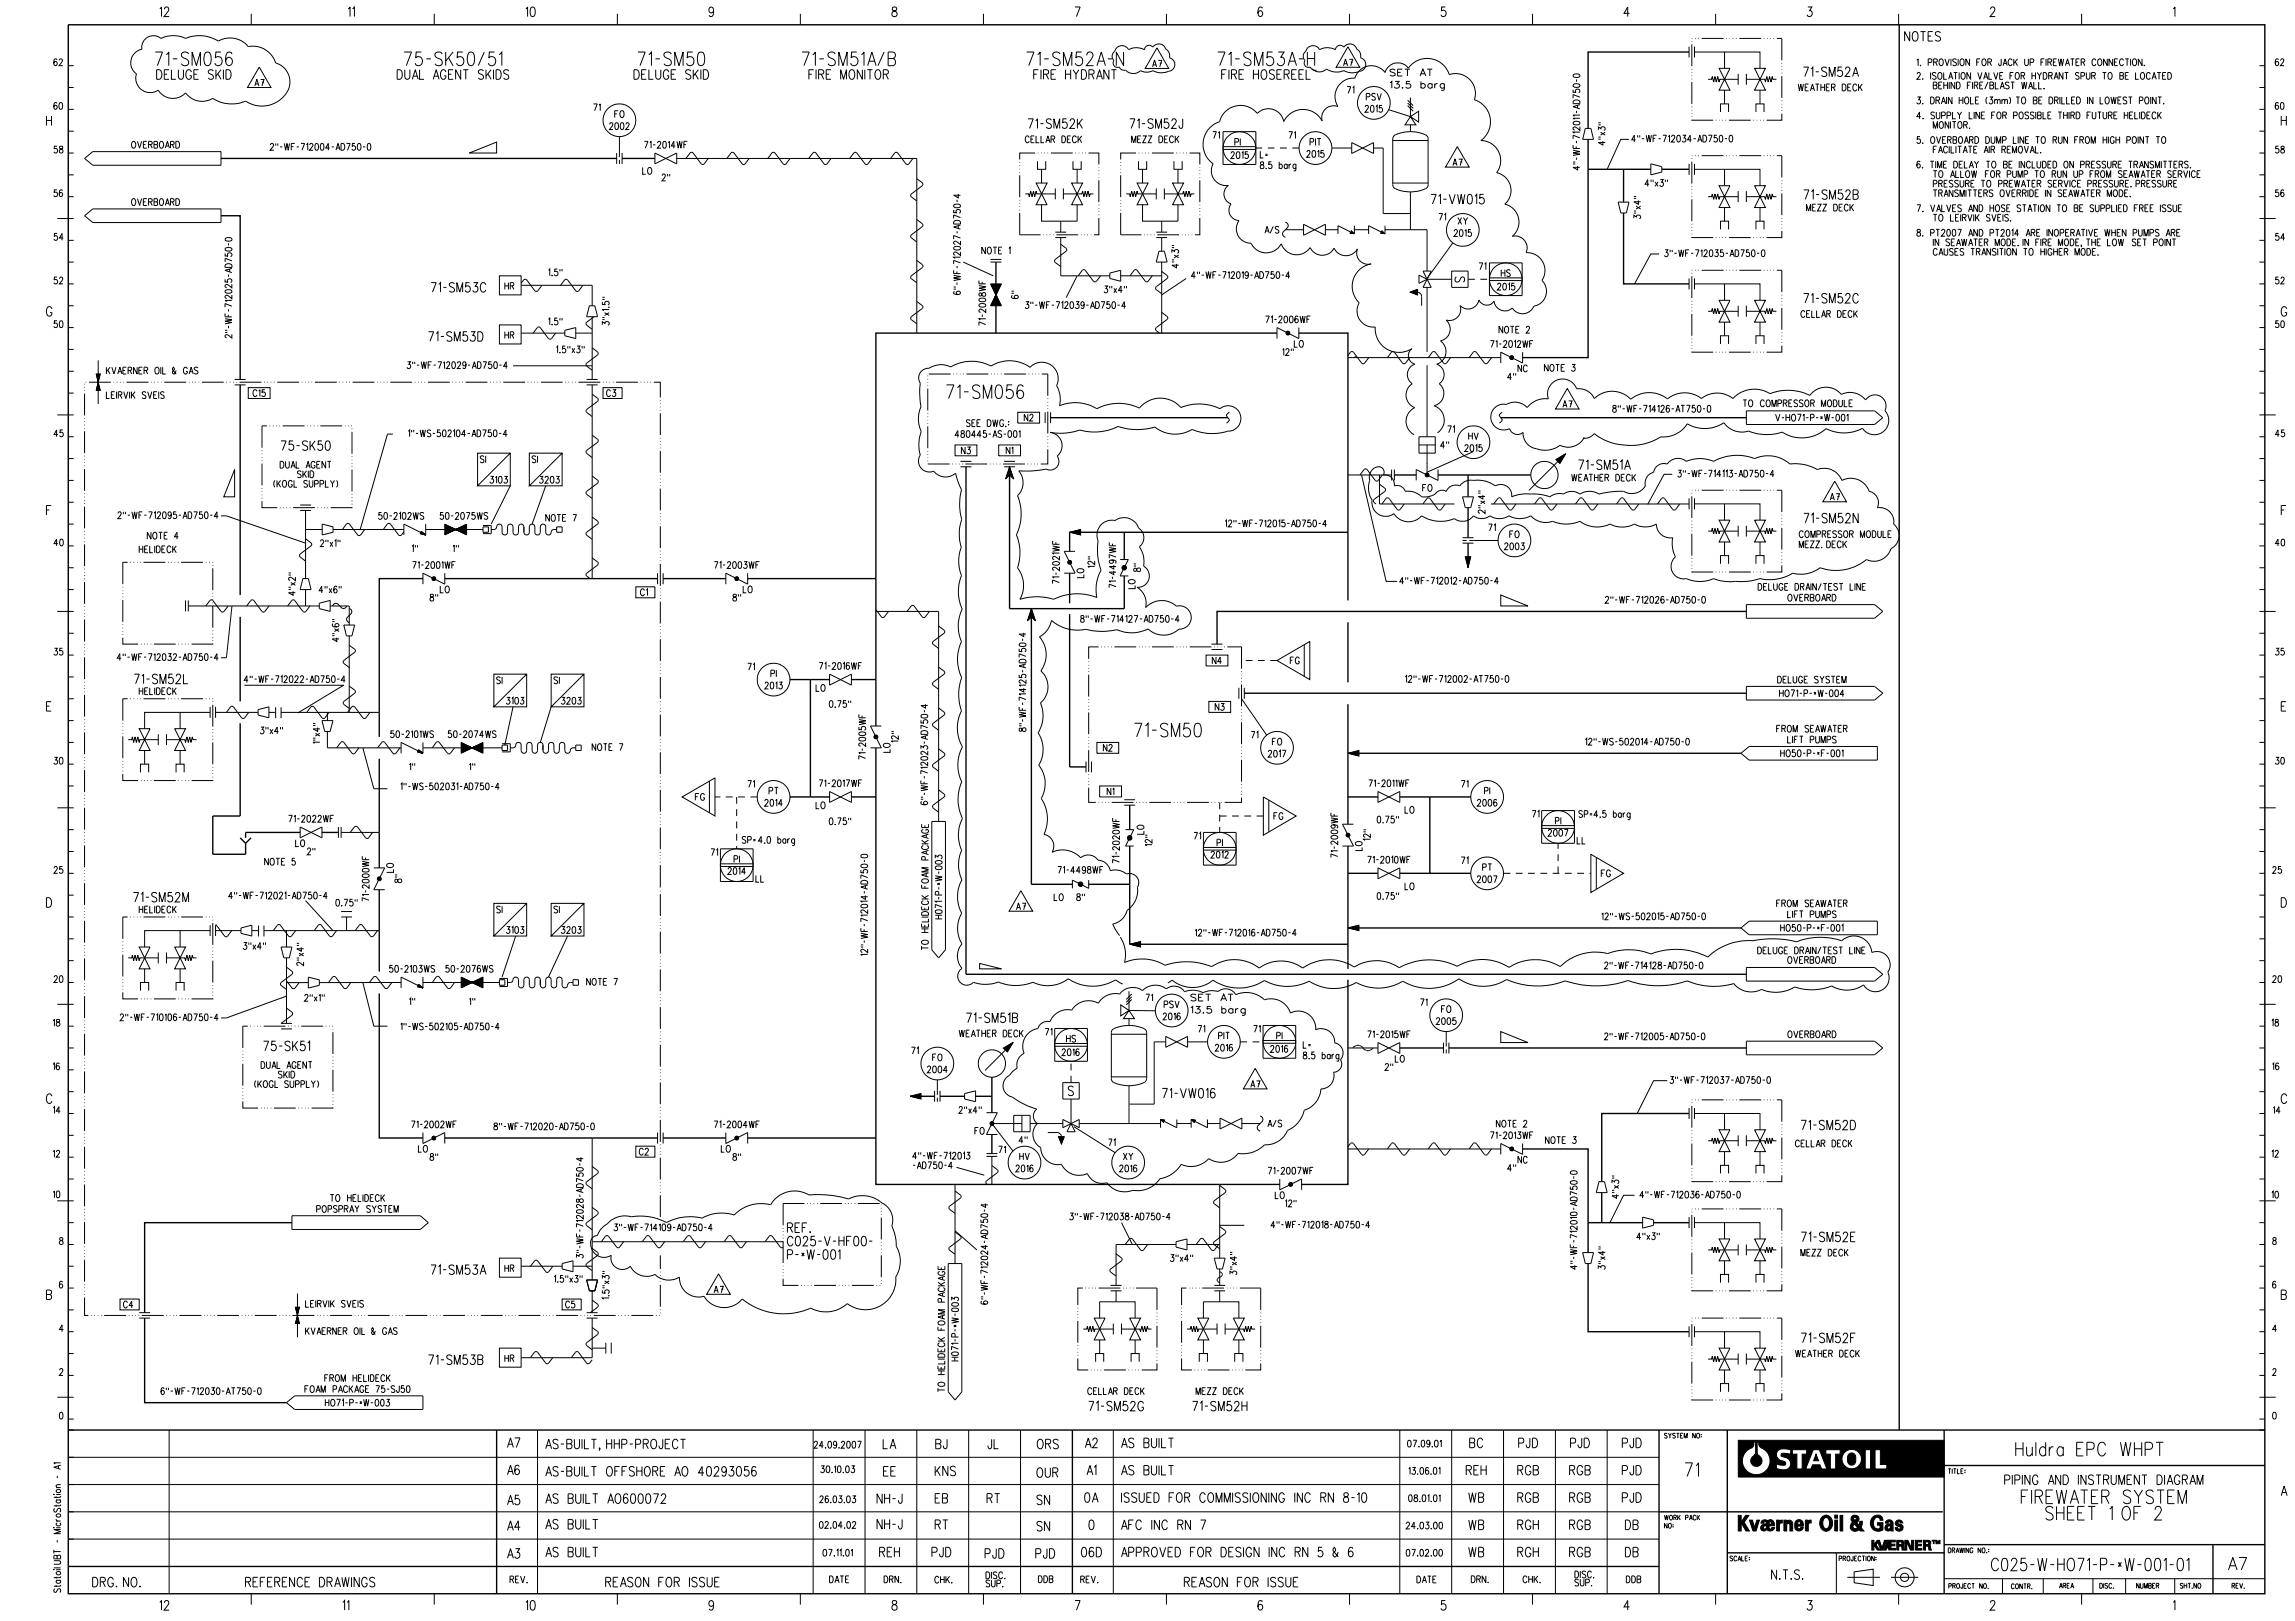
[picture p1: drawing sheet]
<svg xmlns="http://www.w3.org/2000/svg" width="841mm" height="594mm" viewBox="0 0 841 594" stroke-linecap="round" stroke-linejoin="round" font-family="sans-serif">
<defs><g id="words">
<g font-size="5">
<text x="56.9" y="24.1">71-SM056</text>
<text x="233.7" y="24.1">71-SM50</text>
<text x="346.8" y="146">71-SM056</text>
<text x="415.7" y="270">71-SM50</text>
</g>
<g font-size="4.6">
<text x="729.8" y="575.6">C025-W-HO71-P-*W-001-01</text>
<text x="816.6" y="575.3">A7</text>
</g>
<g font-size="3.5">
<text x="660.8" y="28.1">71-SM52A</text>
<text x="376.7" y="47.1">71-SM52K</text>
<text x="414" y="47.1">71-SM52J</text>
<text x="524.4" y="74.7">71-VW015</text>
<text x="661" y="73.1">71-SM52B</text>
<text x="533.2" y="101.5" transform="rotate(90 533.2 101.5)">S</text>
<text x="157.9" y="107.1">71-SM53C</text>
<text x="660.9" y="111.1">71-SM52C</text>
<text x="157" y="125">71-SM53D</text>
<text x="103" y="165">75-SK50</text>
<text x="578.4" y="172">71-SM51A</text>
<text x="661" y="191.6">71-SM52N</text>
<text x="49.2" y="250.5">71-SM52L</text>
<text x="48.9" y="330.5">71-SM52M</text>
<text x="354.1" y="374.7">71-SM51B</text>
<text x="96.5" y="385">75-SK51</text>
<text x="391.5" y="401.5">S</text>
<text x="425.9" y="402.3">71-VW016</text>
<text x="660" y="414">71-SM52D</text>
<text x="288.6" y="451.6">REF.</text>
<text x="660" y="455">71-SM52E</text>
<text x="288.6" y="456.5">C025-V-HF00-</text>
<text x="288.6" y="461.4">P-*W-001</text>
<text x="157.9" y="467">71-SM53A</text>
<text x="660" y="492">71-SM52F</text>
<text x="157" y="500">71-SM53B</text>
<text x="398.9" y="517">71-SM52G</text>
<text x="437" y="517">71-SM52H</text>
</g>
<g font-size="2.5">
<text x="422.2" y="24.5">A7</text>
<text x="492.2" y="24.1">A7</text>
<text x="93.2" y="31.5">A7</text>
<text x="493.7" y="34.2">71</text>
<text x="217.5" y="40.6">71</text>
<text x="500.2" y="41.1">2015</text>
<text x="500.7" y="36.7">PSV</text>
<text x="223.3" y="47.5">2002</text>
<text x="225.3" y="43.1">FO</text>
<text x="444.4" y="50.8">71</text>
<text x="452.5" y="53.3">PI</text>
<text x="472.3" y="50.8">71</text>
<text x="480" y="53.3">PIT</text>
<text x="598" y="52.1">4&quot;-WF-712034-AD750-0</text>
<text x="99" y="55.1">2&quot;-WF-712004-AD750-0</text>
<text x="236.1" y="54.3">71-2014WF</text>
<text x="451.1" y="58.1">2015</text>
<text x="478.8" y="57.7">2015</text>
<text x="532.3" y="60.7">A7</text>
<text x="578.9" y="62.3" transform="rotate(-90 578.9 62.3)">4&quot;-WF-712011-AD750-0</text>
<text x="527.3" y="80.8">71</text>
<text x="534.3" y="82.3">XY</text>
<text x="532.8" y="86.7">2015</text>
<text x="610" y="94.1">3&quot;-WF-712035-AD750-0</text>
<text x="542" y="98.8">71</text>
<text x="550.1" y="101.3">HS</text>
<text x="351.9" y="107.9" transform="rotate(-90 351.9 107.9)">6&quot;-WF-712027-AD750-4</text>
<text x="436.6" y="102.1">4&quot;-WF-712019-AD750-4</text>
<text x="548.7" y="106.3">2015</text>
<text x="375.7" y="113.1">3&quot;-WF-712039-AD750-4</text>
<text x="361.2" y="119.3" transform="rotate(-90 361.2 119.3)">71-2008WF</text>
<text x="463.8" y="118.3">71-2006WF</text>
<text x="85" y="123.9" transform="rotate(-90 85 123.9)">2&quot;-WF-712025-AD750-0</text>
<text x="546.1" y="127.3">71-2012WF</text>
<text x="149.2" y="135">3&quot;-WF-712029-AD750-4</text>
<text x="572.6" y="149.3">A7</text>
<text x="591" y="151">8&quot;-WF-714126-AT750-0</text>
<text x="650.7" y="154.3">V-HO71-P-*W-001</text>
<text x="149.6" y="160">1&quot;-WS-502104-AD750-4</text>
<text x="350" y="160.3">480445-AS-001</text>
<text x="530.5" y="158.5">71</text>
<text x="538.2" y="161">HV</text>
<text x="536.7" y="165.4">2015</text>
<text x="176" y="169.5">SI</text>
<text x="195" y="169.5">SI</text>
<text x="179.5" y="177">3103</text>
<text x="197.7" y="177">3203</text>
<text x="614.8" y="174.8">3&quot;-WF-714113-AD750-4</text>
<text x="670.6" y="183.3">A7</text>
<text x="43.2" y="190">2&quot;-WF-712095-AD750-4</text>
<text x="138.7" y="190.3">50-2102WS</text>
<text x="161.3" y="190.3">50-2075WS</text>
<text x="449" y="193">12&quot;-WF-712015-AD750-4</text>
<text x="545.5" y="194.5">71</text>
<text x="553.2" y="197">FO</text>
<text x="551.3" y="201.4">2003</text>
<text x="151.2" y="208.3">71-2001WF</text>
<text x="261.7" y="208.3">71-2003WF</text>
<text x="388.2" y="213.9" transform="rotate(-90 388.2 213.9)">71-2021WF</text>
<text x="409" y="215.4" transform="rotate(-90 409 215.4)">71-4497WF</text>
<text x="513" y="214">4&quot;-WF-712012-AD750-4</text>
<text x="588.2" y="221">2&quot;-WF-712026-AD750-0</text>
<text x="396" y="228">8&quot;-WF-714127-AD750-4</text>
<text x="43" y="242">4&quot;-WF-712032-AD750-4</text>
<text x="274" y="245.5">71</text>
<text x="300.2" y="245.3">71-2016WF</text>
<text x="89.5" y="250.1">4&quot;-WF-712022-AD750-4</text>
<text x="182" y="250.5">SI</text>
<text x="203" y="250.5">SI</text>
<text x="282.5" y="248">PI</text>
<text x="515" y="250">12&quot;-WF-712002-AT750-0</text>
<text x="280.3" y="252.4">2013</text>
<text x="652.1" y="255.3">HO71-P-*W-004</text>
<text x="185.5" y="258">3103</text>
<text x="205.7" y="258">3203</text>
<text x="376" y="268" transform="rotate(-90 376 268)">8&quot;-WF-714125-AD750-4</text>
<text x="143.1" y="270.3">50-2101WS</text>
<text x="164.2" y="270.3">50-2074WS</text>
<text x="458.5" y="270.5">71</text>
<text x="466.3" y="273">FO</text>
<text x="581" y="273">12&quot;-WS-502014-AD750-0</text>
<text x="317.2" y="278.3" transform="rotate(-90 317.2 278.3)">71-2005WF</text>
<text x="464.7" y="277.4">2017</text>
<text x="652.5" y="277.3">HO50-P-*F-001</text>
<text x="146.8" y="289.4">1&quot;-WS-502031-AD750-4</text>
<text x="274" y="288.5">71</text>
<text x="281.8" y="291">PT</text>
<text x="300.1" y="288.3">71-2017WF</text>
<text x="501.6" y="288.3">71-2011WF</text>
<text x="535.5" y="288.5">71</text>
<text x="544" y="291">PI</text>
<text x="280.2" y="295.4">2014</text>
<text x="339.9" y="294.9" transform="rotate(-90 339.9 294.9)">6&quot;-WF-712023-AD750-4</text>
<text x="541.4" y="295.4">2006</text>
<text x="561.5" y="299.5">71</text>
<text x="105.7" y="301.3">71-2022WF</text>
<text x="437.5" y="307.5">71</text>
<text x="446" y="310">PI</text>
<text x="567.3" y="306.4">2007</text>
<text x="578" y="309.3">LL</text>
<text x="260.5" y="313.5">71</text>
<text x="410.2" y="316.3" transform="rotate(-90 410.2 316.3)">71-2020WF</text>
<text x="443.7" y="314.4">2012</text>
<text x="490.2" y="314.2" transform="rotate(-90 490.2 314.2)">71-2009WF</text>
<text x="501.1" y="316.3">71-2010WF</text>
<text x="535.5" y="316.5">71</text>
<text x="266.7" y="320.4">2014</text>
<text x="277" y="323.3">LL</text>
<text x="387.6" y="320">71-4498WF</text>
<text x="541.3" y="323.4">2007</text>
<text x="543.3" y="319">PT</text>
<text x="83.8" y="329.4">4&quot;-WF-712021-AD750-4</text>
<text x="123.1" y="332">0.75&quot;</text>
<text x="135.2" y="330.3" transform="rotate(-90 135.2 330.3)">71-2000WF</text>
<text x="182" y="334.5">SI</text>
<text x="203" y="334.5">SI</text>
<text x="372.4" y="333.3">A7</text>
<text x="345.2" y="336.7" transform="rotate(-90 345.2 336.7)">H071-P-*W-003</text>
<text x="587" y="337">12&quot;-WS-502015-AD750-0</text>
<text x="652.5" y="341.3">HO50-P-*F-001</text>
<text x="185.5" y="342">3103</text>
<text x="205.7" y="342">3203</text>
<text x="438" y="343">12&quot;-WF-712016-AD750-4</text>
<text x="317.9" y="350.2" transform="rotate(-90 317.9 350.2)">12&quot;-WF-712014-AD750-0</text>
<text x="142.7" y="356.3">50-2103WS</text>
<text x="163.3" y="356.3">50-2076WS</text>
<text x="588" y="355">2&quot;-WF-714128-AD750-0</text>
<text x="419.9" y="366.8">71</text>
<text x="426.6" y="369.3">PSV</text>
<text x="520.5" y="368.5">71</text>
<text x="528.3" y="371">FO</text>
<text x="44" y="374">2&quot;-WF-710106-AD750-4</text>
<text x="146.8" y="377.4">1&quot;-WS-502105-AD750-4</text>
<text x="426.2" y="373.7">2016</text>
<text x="526.3" y="375.4">2005</text>
<text x="383" y="379.4">71</text>
<text x="390.8" y="381.9">HS</text>
<text x="439" y="378.3">71</text>
<text x="446.5" y="380.8">PIT</text>
<text x="459.3" y="378.3">71</text>
<text x="467.8" y="380.8">PI</text>
<text x="501.1" y="380.3">71-2015WF</text>
<text x="588" y="381">2&quot;-WF-712005-AD750-0</text>
<text x="334" y="386.2">71</text>
<text x="341.8" y="388.7">FO</text>
<text x="389.2" y="386.8">2016</text>
<text x="445.3" y="385.2">2016</text>
<text x="465.6" y="385.6">2016</text>
<text x="339.8" y="393.1">2004</text>
<text x="458.2" y="398.5">A7</text>
<text x="612" y="397">3&quot;-WF-712037-AD750-0</text>
<text x="150.7" y="413.3">71-2002WF</text>
<text x="261.7" y="413.3">71-2004WF</text>
<text x="181" y="414">8&quot;-WF-712020-AD750-0</text>
<text x="546.1" y="417.3">71-2013WF</text>
<text x="334.5" y="424.8">4&quot;-WF-712013</text>
<text x="365.9" y="422.5">71</text>
<text x="373.7" y="425">HV</text>
<text x="334.5" y="428.3">-AD750-4</text>
<text x="372.3" y="429.4">2016</text>
<text x="464.7" y="430.3">71-2007WF</text>
<text x="601" y="439">4&quot;-WF-712036-AD750-0</text>
<text x="392" y="447">3&quot;-WF-712038-AD750-4</text>
<text x="225" y="451">3&quot;-WF-714109-AD750-4</text>
<text x="465.8" y="450">4&quot;-WF-712018-AD750-4</text>
<text x="213.7" y="461" transform="rotate(-90 213.7 461)">3&quot;-WF-712028-AD750-4</text>
<text x="577.9" y="465.1" transform="rotate(-90 577.9 465.1)">4&quot;-WF-712010-AD750-0</text>
<text x="261.6" y="473.7">A7</text>
<text x="361.9" y="477.9" transform="rotate(-90 361.9 477.9)">6&quot;-WF-712024-AD750-4</text>
<text x="351.2" y="498.7" transform="rotate(-90 351.2 498.7)">H071-P-*W-003</text>
<text x="59" y="511">6&quot;-WF-712030-AT750-0</text>
<text x="119.2" y="515.3">HO71-P-*W-003</text>
</g>
</g></defs>
<g fill="none" stroke="#000" stroke-width=".37">
<path d="M52.8 14.8a4.4 4.4 0 0 1 6.2-.7 10.4 10.4 0 0 1 9 0 13.1 13.1 0 0 1 12 .9 8.6 8.6 0 0 1 11 2.1 8.7 8.7 0 0 1 10 6 7.4 7.4 0 0 1 5.2 5.8 7.4 7.4 0 0 1-3.1 7.3 10.8 10.8 0 0 1-13.1 .9 12.9 12.9 0 0 1-12-1.1 7.6 7.6 0 0 1-10-1.9 6.3 6.3 0 0 1-10-1.1 5.3 5.3 0 0 1-6.1-.1 5.3 5.3 0 0 1-1.9-5.8 5 5 0 0 1-2-5.2 5 5 0 0 1 4-3.8l-.1-1.2zM58.5 3.2l.7-.6v3.5M60.2 3.4l.2-.5a.84 .84 0 0 1 1.2-.2 .84 .84 0 0 1 .1 1.2l-1.6 2.2h1.9M92.1 5.1v4M127.6 3.2l.7-.6v3.5M129.2 3.2l.7-.6v3.5M148.1 19.1h2.7l-1.9 5M154.4 19.1h-1.9l-.2 2.1a1.62 1.62 0 0 1 2.6 .9 1.62 1.62 0 0 1-1.8 2l-.8-.5-.2-.5M159.1 5.1v4M162.1 19.8a1.41 1.41 0 0 0-1.6-.8 1.41 1.41 0 0 0-1.1 1.3l.7 .9a2.13 2.13 0 0 1 2 1.4v.7a1.54 1.54 0 0 1-2.7 0M163.3 19.1v5M166 19.1l-2.7 3.3"/>
<path d="M169.6 19.1h-1.9l-.2 2.1a1.44 1.44 0 0 1 1.8-.3 1.44 1.44 0 0 1 .7 1.7 1.37 1.37 0 0 1-1.1 1.5 1.37 1.37 0 0 1-1.6-1M171.8 19.3l1-.2a2.41 2.41 0 0 1 1.1 2.8l-.2 1.2-.4 .7-.9 .3a2.45 2.45 0 0 1-1.2-2.9zM177.5 19.1l-2.2 5M181.2 19.1h-1.9l-.1 2.1a1.62 1.62 0 0 1 2.6 .9 1.62 1.62 0 0 1-1.9 2l-.6-.3-.4-.7M192.7 3.2l.6-.6v3.5M194.6 2.7l.7-.1a2.3 2.3 0 0 1 0 3.5h-.3a2.69 2.69 0 0 1-.4-3.4zM226.2 5.1v4M261.5 3.7l-.1 .6a.82 .82 0 0 1-.8 .4 .82 .82 0 0 1-.7-.4l-.1-.6a1.03 1.03 0 0 1 .9-1.1l.4 .1a2.55 2.55 0 0 1-.4 3.4l-.7-.2-.1-.3M293.3 5.1v4M293.9 19.1h2.6l-1.9 5M306.1 19.8a1.41 1.41 0 0 0-1.5-.8 1.41 1.41 0 0 0-1.2 1.3 2.22 2.22 0 0 0 1.9 1.4 1.28 1.28 0 0 1 .8 1.2 1.28 1.28 0 0 1-1 1.2h-.7l-1-.8M314 19.1h-1.9l-.2 2.1a1.54 1.54 0 0 1 2.1 .2 1.54 1.54 0 0 1 0 2.1 1.54 1.54 0 0 1-2.1 .1l-.2-.5"/>
<path d="M324 19.1l-2.3 5M327.1 2.7l-.1 .7 .4 .5a1.1 1.1 0 0 1 1.3 1 1.1 1.1 0 0 1-1.2 1.2 1.14 1.14 0 0 1-.6-1.4 1.14 1.14 0 0 1 1.3-.8 .71 .71 0 0 0 .4-.7 .71 .71 0 0 0-.6-.6zM360.4 5.1v4M376.2 19.1h2.7l-1.9 5M388.5 19.8a1.41 1.41 0 0 0-1.6-.8 1.41 1.41 0 0 0-1.1 1.3l.7 .9a2.13 2.13 0 0 1 2 1.4 1.41 1.41 0 0 1-1.1 1.5 1.41 1.41 0 0 1-1.6-.8M393.9 2.6h1.9l-1.3 3.5M396.4 19.1h-1.9l-.2 2.1a1.63 1.63 0 0 1 2.5 .6 1.63 1.63 0 0 1-1.2 2.3 1.2 1.2 0 0 1-1.5-1M409.4 17.4a2.73 2.73 0 0 1 4.2 .8 6 6 0 0 1 5.8 0 1.7 1.7 0 0 1 1.2-1.5 1.7 1.7 0 0 1 1.8 .6 2.67 2.67 0 0 1 2.7-1.2 2.67 2.67 0 0 1 2.1 1.9 2.82 2.82 0 0 1 1.3 3.1 2.53 2.53 0 0 1 2 2.7 2.53 2.53 0 0 1-2.3 2.3 6.5 6.5 0 0 1-5.8-.2 4.8 4.8 0 0 1-4.4 0 3.8 3.8 0 0 1-5.5-.2 1.98 1.98 0 0 1-2.3-1.1 1.6 1.6 0 0 1-1.9-.5 1.6 1.6 0 0 1-.1-1.9 2.16 2.16 0 0 1 .3-3.4zM411.7 19.1v5l-2.6-5v5M424 17.5l4.3 7.6h-8.6zM427.4 5.1v4M446.2 19.1h2.7l-1.9 5"/>
<path d="M458.4 19.8a1.41 1.41 0 0 0-1.5-.8 1.41 1.41 0 0 0-1.1 1.3 2.22 2.22 0 0 0 1.9 1.4 1.28 1.28 0 0 1 .7 1.2 1.28 1.28 0 0 1-.9 1.2h-.8l-.9-.8M462.6 3.1l-.2-.4-.6-.1a2.09 2.09 0 0 0 .1 3.5 1.03 1.03 0 0 0 .8-1.3 1.03 1.03 0 0 0-1.3-.7l-.4 .8M466.3 19.1h-1.9l-.1 2.1a1.54 1.54 0 0 1 2.1 .2 1.54 1.54 0 0 1 0 2.1 1.54 1.54 0 0 1-2.1 .1l-.2-.5M468.4 19.1h2.1l-1.2 1.9a1.56 1.56 0 0 1 1.4 1.7 1.56 1.56 0 0 1-1.7 1.4l-.6-.3-.4-.7M479.1 19.1v5M481.8 19.1v5M493.9 17.2l4.4 7.5h-8.7zM494.5 5.1v4M529.6 2.6h-1.3l-.1 1.5a1.07 1.07 0 0 1 1.5 .1 1.07 1.07 0 0 1 0 1.4 1.07 1.07 0 0 1-1.5 .1l-.1-.3M561.6 5.1v4M597.2 4.9h-2.1l1.4-2.3v3.5M619 17.1v4"/>
<path d="M620 15v.3M620 16.3v8M620 14.1h.1M620.9 19.1h24v5.9M620.9 17.1v4M621.2 14.1h.2M622.3 14.1h.3M623.6 14.1h8M628.7 5.1v4M632 19.1v5.9M632.5 14.1h.3M633.8 14.1h.1"/>
<path d="M635 14.1h.2M636.1 14.1h.3M637.4 14.1h8M646.3 14.1h.3M647.5 14.1h.2M648.8 14.1h.2M649.9 14.1h.3M651.1 14.1h1.8v8M662.5 2.6h1.5l-.8 1.3a1.03 1.03 0 0 1 .8 1.6 1.03 1.03 0 0 1-1.8-.1M695.7 5.1v4M699.8 11.6v3.4l-1.9-3.4v3.4M701 12a1.03 1.03 0 0 1 1.3-.3 1.03 1.03 0 0 1 .6 1.2v.8a1.09 1.09 0 0 1-1.1 1.4 1.09 1.09 0 0 1-1.1-1.4z"/>
<path d="M703.7 11.6h2M704.7 11.6v3.4M706.5 13.2h1.1M708.3 11.6h-1.8v3.4h1.8M711.1 12a.93 .93 0 0 0-1.2-.4 .93 .93 0 0 0-.6 1.1l1.5 .9a.97 .97 0 0 1-.2 1.4 .97 .97 0 0 1-1.4-.4M729.4 3.4l.1-.5a.84 .84 0 0 1 1.2-.2 .84 .84 0 0 1 .2 1.2l-1.6 2.2h1.8M762.8 5.1v4M796.4 3.2l.6-.6v3.5M20.9 37.9l-.4-.3a1.43 1.43 0 0 0-.1 2.5 .71 .71 0 0 0 .6-1.1 .71 .71 0 0 0-1.2-.1l-.1 .3M20.9 21.9l-.4-.3a1.43 1.43 0 0 0-.1 2.5 .71 .71 0 0 0 .6-1.1 .71 .71 0 0 0-1.2-.1l-.1 .3M21.7 22.2l.4-.6h.4l.4 .4-.1 .5-1.2 1.6h1.4M21.9 37.7l.3-.1a1.39 1.39 0 0 1 .8 1.2 1.39 1.39 0 0 1-.8 1.3l-.3-.2-.3-.9z"/>
<path d="M25 32.1h2M25 24.1h2M57.4 25.5h1a2.08 2.08 0 0 1 0 3.6h-1zM60.2 25.5v3.6h1.7M60.2 27.2h1.1M62.8 25.5v3.6h1.6M65.4 25.5v2.6a.93 .93 0 0 0 .9 1 .93 .93 0 0 0 .9-1v-2.6M70.1 26.4a1.05 1.05 0 0 0-1.2-.8 1.05 1.05 0 0 0-.8 1.3v.8a1.05 1.05 0 0 0 1 1.4 1.05 1.05 0 0 0 1-1.4h-.6M71 25.5v3.6h1.8M71 27.2h1.1M78.2 26.1a.98 .98 0 0 0-1.1-.6 .98 .98 0 0 0-.8 .9l.3 .5 1.5 .8a.81 .81 0 0 1-.5 1.4h-.6l-.7-.5M79.1 25.5v3.6"/>
<path d="M79.8 27l1.2 2.1M81 25.5l-1.9 2.4M81.9 25.5v3.6M82.8 25.5h1a2.13 2.13 0 0 1 0 3.6h-1zM95 24.6l4.3 7.5h-8.6zM145.5 25.5h1a2.08 2.08 0 0 1 0 3.6h-1zM148.3 25.5v2.6a.93 .93 0 0 0 1 1 .93 .93 0 0 0 .9-1v-2.6M151.1 29.1l1.1-3.6 1 3.6M151.5 27.9h1.4M153.8 25.5v3.6h1.6M156.3 21.6h1.6M158.7 29.1l1.2-3.6 1 3.6"/>
<path d="M159.1 27.9h1.5M163.4 26.4a.91 .91 0 0 0-1.4-.7 2.31 2.31 0 0 0 .2 3.4 1.02 1.02 0 0 0 1.2-1.4h-.6M164.3 21.2l1.7 2.9M164.3 27.2h1.1M166.1 25.5h-1.8v3.6h1.8M168.8 25.5v3.6l-1.8-3.6v3.6M169.8 25.5h1.8M170.7 25.5v3.6M177.2 26.1a.98 .98 0 0 0-1.1-.6 .98 .98 0 0 0-.8 .9l.3 .5 1.4 .8a.81 .81 0 0 1-.5 1.4h-.5l-.7-.5M178.1 25.5v3.6M178.8 27l1.2 2.1M180 25.5l-1.9 2.4"/>
<path d="M180.8 25.5v3.6M181.8 25.5h.9a2.08 2.08 0 0 1 0 3.6h-.9zM182.9 20l1-.9v5M186.4 26.1a.93 .93 0 0 0-1.2-.5 .93 .93 0 0 0-.5 1.1l1.5 .9a.96 .96 0 0 1-.2 1.5 .96 .96 0 0 1-1.4-.5M232.3 25.5a1.88 1.88 0 0 1 2 1.2 1.88 1.88 0 0 1-.6 2.2l-1.4 .2zM235.1 25.5v3.6h1.8M235.1 27.2h1.1M237.8 25.5v3.6h1.6M240.3 25.5v2.6a.93 .93 0 0 0 .9 1 .93 .93 0 0 0 .9-1v-2.6M245.1 26.4a1.03 1.03 0 0 0-1.3-.8 1.03 1.03 0 0 0-.7 1.3v.8a1.04 1.04 0 0 0 1 1.4 1.04 1.04 0 0 0 1-1.4h-.7M246 25.5v3.6h1.7M246 27.2h1.1"/>
<path d="M253.2 26.1a.95 .95 0 0 0-1.3-.6 .95 .95 0 0 0-.5 1.2l1.5 .9a.84 .84 0 0 1 .2 .8 .84 .84 0 0 1-.6 .7h-.6l-.7-.5M254 25.5v3.6M254.7 27l1.2 2.1M255.9 25.5l-1.9 2.4M256.8 25.5v3.6M257.7 25.5a1.88 1.88 0 0 1 2 1.2 1.88 1.88 0 0 1-.6 2.2l-1.4 .2zM296.4 27.2h1.1M297.9 20l.9-.9v5M298.2 25.5h-1.8v3.6M299 25.5v3.6M300 27.2l1.6-.2 .3-.4-.3-.9-1.6-.2v3.6M300.3 21.6h1.6"/>
<path d="M300.9 27.2l1 1.9M302.8 27.2h1M304.5 25.5h-1.7v3.6h1.7M307.4 24.1v-5l1.5 5 1.5-5v5M308.1 29.1v-3.6l1 3.6 1.1-3.6v3.6M311.7 25.7l.2-.2a1.67 1.67 0 0 1 1.2 2.7 .91 .91 0 0 1-1.4 .7l-.6-1.2 .1-1.3zM315.7 20l.9-.9v5M316 25.5v3.6l-1.8-3.6v3.6M316.9 25.5v3.6M317.8 25.5h1.9M318 24.1l1.5-5 1.6 5M318.5 22.4h2"/>
<path d="M318.8 25.5v3.6M321.2 25.7l.2-.2a1.67 1.67 0 0 1 1.2 2.7 1.02 1.02 0 0 1-1.2 .8 1.02 1.02 0 0 1-.8-1.3l.2-1.3zM323.7 27.2l1.6-.2 .2-.4-.2-.9-1.6-.2v3.6M324.6 27.2l.9 1.9M325.5 21.4h1.7a1.37 1.37 0 0 1 1 1.4 1.37 1.37 0 0 1-1 1.3h-1.7v-5h1.7a1.21 1.21 0 0 1 1 1.2 1.21 1.21 0 0 1-1 1.1M378.8 27.2h1.1M380.2 20l1-.9v5M380.5 25.5h-1.7v3.6M381.5 25.5v3.6M382.4 27.2l1.6-.2 .3-.4-.3-.9-1.6-.2v3.6M382.7 21.6h1.6M383.3 27.2l1 1.9"/>
<path d="M385.1 27.2h1.1M386.9 25.5h-1.8v3.6h1.8M389.7 24.1v-5l1.6 5 1.5-5v5M390.4 27.2h1.9M390.4 25.5v3.6M392.3 25.5v3.6M393.2 25.5l1.1 1.7v1.9M395.4 25.5l-1.1 1.7M396.3 25.5h.9a2.08 2.08 0 0 1 0 3.6h-.9zM398.2 20.3l.4-1 .4-.2 1.1 .2a1.67 1.67 0 0 1-.2 2.4l-1.8 2.4h2.6M399 27.2h1.3a.84 .84 0 0 0 .7-.8 .84 .84 0 0 0-.7-.9h-1.3v3.6M400 27.2l.9 1.9"/>
<path d="M401.8 29.1l1.1-3.6 1.1 3.6M402 24.1l1.6-5 1.5 5M402.2 27.9h1.4M402.5 22.4h2.1M405.9 21.6h1.7M406.4 25.5v3.6l-1.9-3.6v3.6M407.2 25.5h1.9M408.2 25.5v3.6M447.7 27.2h1.1M449.4 25.5h-1.7v3.6M450.2 20l.9-.9v5M450.3 25.5v3.6"/>
<path d="M451.3 27.2l1.6-.2 .2-.4-.2-.9-1.6-.2v3.6M452.2 27.2l.9 1.9M452.6 21.6h1.7M454 27.2h1.1M455.8 25.5h-1.8v3.6h1.8M459.3 27.2h1.9M459.3 25.5v3.6M459.7 24.1v-5l1.6 5 1.5-5v5M461.2 25.5v3.6M462.7 25.7l.2-.2a1.67 1.67 0 0 1 1.2 2.7 .91 .91 0 0 1-1.4 .7l-.6-1.2 .1-1.3zM467 26.1a.93 .93 0 0 0-1.2-.5 .93 .93 0 0 0-.5 1.1l1.5 .9a.96 .96 0 0 1-.2 1.5 .96 .96 0 0 1-1.4-.5M467.9 27.2h1.1"/>
<path d="M469.6 25.5h-1.7v3.6h1.7M470.6 27.2l1.6-.2 .2-.4-.2-.9-1.6-.2v3.6M471.5 27.2l.9 1.9M472 24.1l1.5-5 1.6 5M472.5 22.4h2.1M473.3 27.2h1.1M475.1 25.5h-1.8v3.6h1.8M476 21.6h1.6M476 27.2h1.1M477.7 25.5h-1.7v3.6h1.7M478.6 25.5v3.6h1.6M479.1 21.4h2.7"/>
<path d="M480.7 25.2a3.8 3.8 0 0 0 5.4 .1 6.7 6.7 0 0 0 6.4 .6 7.3 7.3 0 0 0 7.3-.5 2.55 2.55 0 0 0-1.2-4.3 2.77 2.77 0 0 0-1.4-3.1 2.64 2.64 0 0 0-2.1-1.9 2.64 2.64 0 0 0-2.6 1.2 1.72 1.72 0 0 0-1.9-.6 1.72 1.72 0 0 0-1.2 1.5 6 6 0 0 0-5.8 0 2.74 2.74 0 0 0-2.8-1.5 2.74 2.74 0 0 0-2.3 2.1 2.23 2.23 0 0 0-.3 3.4 1.6 1.6 0 0 0 0 1.9 1.6 1.6 0 0 0 1.9 .5 1.98 1.98 0 0 0 2.4 1.1M509.4 30.3l.6-.5v2.5M511.2 29.8h1.5l-.8 1a.84 .84 0 0 1 .9 .9 .84 .84 0 0 1-1.2 .6l-.6-.5M511.3 25.7l-.7-.4a.89 .89 0 0 0-1.2 .6l1.9 1.2v.4l-.7 .3-1.2-.3M512.1 26.5h1.1M513.8 32.2h.3zM513.9 25.3h-1.8v2.5h1.8M514.8 25.3h1.9M515.7 25.3v2.5M515.8 37.7l2.1 2M515.8 36.7l2.1 2M515.8 38.7l2.1 2"/>
<path d="M516.7 29.8h-1.3l-.1 1.1a.97 .97 0 0 1 1.5-.1 .97 .97 0 0 1-.2 1.5 .97 .97 0 0 1-1.4-.5M516.8 35.8v6.9M520.4 27.8l1-2.5 1.1 2.5M520.7 31a.88 .88 0 0 1 1.3-.2 .88 .88 0 0 1 0 1.3 .88 .88 0 0 1-1.3-.2M520.7 27h1.4M520.7 29.8v2.5M523 25.3h1.8M524 25.3v2.5M524.8 31a.88 .88 0 0 0-1.3-.2 .88 .88 0 0 0 0 1.3 .88 .88 0 0 0 1.3-.2M524.8 30.6v1.7M525.7 30.6v1.7M526.8 30.6a.88 .88 0 0 0-1.1 .7"/>
<path d="M529.3 30.6l-.1 2.3-1.1 .1M529.3 31a.86 .86 0 0 0-1.3-.2 .86 .86 0 0 0 0 1.3 .86 .86 0 0 0 1.3-.2M620 25.3v.2M620 26.5v.1M620 27.7v.2M620 28.9v.2M620 30.1v8M620 39.1v.2M625.9 29.1h1.3l.3-1.1 .5 2.1 .4-2.1 .5 2.1 .6-2.1 .5 2.1 .2-1h6.7M630 25l3.9 8h-3.9l3.9-8zM632 33v5.1M636.9 27.1v4"/>
<path d="M640 29.1h6.7l.2 1 .5-2.1 .6 2.1 .5-2.1 .5 2.1 .4-2.1 .3 1.1h1.3M640 27.1v4M643 25h3.9l-3.9 8h3.9zM644.9 33v5.1M652.9 23.1v.2M652.9 24.3v.1M652.9 25.5v.2M652.9 26.6v.3M652.9 27.9v8M652.9 36.9v.2M652.9 38.1v.1M652.9 39.3v.2"/>
<path d="M659 30.8l.4 2.5 .5-2.5 .5 2.5 .5-2.5M661.5 32h.8M662.7 30.8h-1.2v2.5h1.2M663.4 33.3l.8-2.5 .7 2.5M663.7 32.5h1M665.3 30.8h1.3M665.9 30.8v2.5M667.3 32h1.3M667.3 30.8v2.5M668.6 30.8v2.5M669.2 32h.8M670.5 30.8h-1.3v2.5h1.3"/>
<path d="M671.2 32l1.1-.1v-1l-1.1-.1v2.5M671.8 32l.7 1.3M675.1 30.8a1.26 1.26 0 0 1 1.4 1.2 1.26 1.26 0 0 1-1.4 1.3zM677.1 32h.7M678.3 30.8h-1.2v2.5h1.2M680.4 31.4a.75 .75 0 0 0-.9-.6 .75 .75 0 0 0-.5 1v.6a.74 .74 0 0 0 .5 .9 .74 .74 0 0 0 .9-.6M681.1 30.8v2.5M681.6 31.9l.8 1.4M682.4 30.8l-1.3 1.7M702.4 22l.5-.4v2.5M702.5 27.2l.2-.5a.68 .68 0 0 1 1 .2 .68 .68 0 0 1-.3 1l-1 1.2h1.4M702.6 35.5h1.1l-.6 1a.74 .74 0 0 1 .6 1.2 .74 .74 0 0 1-1.3-.1"/>
<path d="M703.7 23.8v.3zM704.6 37.8v.3zM704.6 28.8v.3zM706.6 22.9l1.2-.1 .1-1-1.3-.2v2.5M707.5 35.5a1.27 1.27 0 0 1 1.3 1.3 1.27 1.27 0 0 1-1.3 1.3zM707.5 26.6v2.5M708.4 31.2l1.2 .1 .2 .8-.5 .5h-.9v-2.5l1.2 .1 .2 .6-.5 .4M708.6 22.8l1.1-.2 .1-.8-1.2-.2v2.5M709.3 22.8l.6 1.3M709.4 36.7l1.2-.1v-.9l-1.2-.2v2.6M709.5 26.9l-.5-.3-.9 .3 .1 .5 1.3 .9v.4l-.5 .4-.9-.4M710.1 36.7l.7 1.4"/>
<path d="M710.3 26.9l.4-.3a1.29 1.29 0 0 1 1 1.2 1.29 1.29 0 0 1-1 1.3l-.6-1zM710.4 31.2h.8M710.9 21.7l.3-.1a1.29 1.29 0 0 1 .9 1.2 1.29 1.29 0 0 1-.9 1.3 1.62 1.62 0 0 1-.3-2.4zM711.4 38.1l.8-2.6 .8 2.6M711.7 37.2h1M711.7 30.1h-1.3v2.5h1.3M712.3 26.6v2.5h1.1M712.3 31.2h1.4M712.3 30.1v2.5M712.7 21.6l.8 2.5 .8-2.5M713.3 35.5v2.6M713.7 30.1v2.5"/>
<path d="M714.1 29.1l.7-2.5 .8 2.5M714.3 30.1v2.5M714.3 28.2h1M714.9 21.6v2.5M715.3 35.5v2.6l-1.3-2.6v2.6M715.9 26.6h1.4M716.3 30.1v2.5l-1.3-2.5v2.5M716.6 26.6v2.5M716.9 21.9l-.5-.3-.8 .3 .2 .6 1 .6a.58 .58 0 0 1-.4 1l-.8-.4M717 30.1a1.33 1.33 0 0 1 1.3 .8 1.33 1.33 0 0 1-.4 1.5l-.9 .2zM717.5 21.6v2.5M717.9 26.6v2.5"/>
<path d="M717.9 35.5v2.6M717.9 36.7h1.4M718.6 21.7l.2-.1a1.29 1.29 0 0 1 1 1.2 1.29 1.29 0 0 1-1 1.3 1.62 1.62 0 0 1-.2-2.4zM718.8 26.9l.4-.3a1.29 1.29 0 0 1 1 1.2 1.29 1.29 0 0 1-1 1.3l-.6-1zM719.3 35.5v2.6M720.3 35.7l.2-.2a1.32 1.32 0 0 1 1 1.3 1.32 1.32 0 0 1-1 1.3 1.68 1.68 0 0 1-.2-2.4zM720.9 31.2h.8M721.7 21.6v2.5l-1.3-2.5v2.5M722.1 35.5v2.6h1.2M722.1 26.6v2.5l-1.3-2.5v2.5M722.2 30.1h-1.3v2.5M722.8 30.1v2.5"/>
<path d="M723.5 31.2l1.1-.1v-.9l-1.1-.1v2.5M723.9 36.7h.8M724.2 31.2l.6 1.4M724.4 22.8h.7M724.7 26.6l.8 2.5 .8-2.5M725.1 35.5h-1.2v2.6h1.2M725.5 31.2h.7M725.6 21.6h-1.2v2.5M726.4 21.9l.4-.3a1.28 1.28 0 0 1 1 1.2 1.28 1.28 0 0 1-1 1.3l-.5-1zM726.7 30.1h-1.2v2.5h1.2M726.9 29.1l.8-2.5 .8 2.5M727.2 28.2h1"/>
<path d="M728.2 35.5a2.1 2.1 0 0 0 0 2.6M728.4 22.8l1.2-.2 .1-.8-1.3-.2v2.5M728.5 30.1l-1.2 2.5M728.8 26.6v2.5h1.2M729.1 35.5h1.1l-.6 1a.73 .73 0 0 1 .6 1.1 .73 .73 0 0 1-1.3 0M729.1 22.8l.7 1.3M729.2 31.2h.9l.4 .3v.8l-.4 .3h-.9v-2.5l1.3 .2v.7l-.4 .2M730.6 26.6l.8 2.5 .7-2.5M730.9 36.9l.5-.5 .5 .2v1.5M730.9 36.4v1.7M731.2 30.1v2.5h1.1M731.9 36.9l.5-.5 .5 .2 .1 1.5"/>
<path d="M732.8 27.7h.8M733 32.6l.8-2.5 .7 2.5M733.2 31.7h1.1M733.3 21.6l-.1 2.3h-.6l-.2-.7M733.6 36.9l.5-.5 .4 .2 .1 1.5M733.6 36.4v1.7M734 24.1l.8-2.5 .7 2.5M734 26.6h-1.2v2.5h1.2M734.3 23.2h1M734.6 36.9l.5-.5 .4 .2 .1 1.5M736.2 30.4l-.4-.3-.9 .3 .2 .6 1 .6a.58 .58 0 0 1-.3 1l-.9-.4M736.3 35.5a2.1 2.1 0 0 1 0 2.6"/>
<path d="M736.6 27.7h.7M736.9 30.1h1.3M737.3 22.2a.74 .74 0 0 0-.9-.6 .74 .74 0 0 0-.5 .9v.6a.74 .74 0 0 0 .5 1 .74 .74 0 0 0 .9-.6M737.5 30.1v2.5M737.8 26.6h-1.2v2.5M738 21.6v2.5M738.5 22.6l.8 1.5M738.6 26.9l.4-.3a1.28 1.28 0 0 1 1 1.2 1.28 1.28 0 0 1-1 1.3l-.5-1zM738.8 35.5h1.3M739.3 21.6l-1.3 1.6M739.5 35.5v2.6M740.6 27.7l1.2-.1v-.8l-1.2-.2v2.5"/>
<path d="M740.8 30.1l.5 2.5 .5-2.5 .5 2.5 .4-2.5M741.2 35.7l.1-.2a1.3 1.3 0 0 1 1 1.3 1.3 1.3 0 0 1-1 1.3 1.73 1.73 0 0 1-.1-2.4zM741.3 27.7l.6 1.4M741.9 21.6v1.7l.6 .8 .7-.4 .1-2.1M743.4 32.6l.7-2.5 .8 2.5M743.6 31.7h1M743.9 22.9l1.2-.1 .1-1-1.3-.2v2.5M744.6 27.7h1.3M744.6 26.6v2.5M745.1 36.7l1.3 .3v.8l-.4 .3h-.9v-2.6l1.3 .3v.7l-.4 .2M745.3 30.1v2.5h1.1M745.9 26.6v2.5"/>
<path d="M746.5 26.6l.9 1.1v1.4M747.1 30.1v2.5h1.1M747.1 36.7h.8M747.9 22.8h.8M748.1 26.6l-.7 1.1M748.4 35.5h-1.3v2.6h1.3M748.7 26.6a1.34 1.34 0 0 1 1.4 .8 1.34 1.34 0 0 1-.4 1.5l-1 .2zM748.9 32.4h.2zM749.1 21.6h-1.2v2.5M749.8 21.6v2.5M750.4 22.8l1.2-.2 .1-.8-1.3-.2v2.5M750.7 27.7l1.2-.1 .1-.8-1.3-.2v2.5"/>
<path d="M750.9 35.5a1.28 1.28 0 0 1 1.4 1.3 1.28 1.28 0 0 1-1.4 1.3zM751.1 22.8l.7 1.3M751.4 27.7l.7 1.4M752.4 22.8h.8M752.7 29.1l.8-2.5 .8 2.5M752.9 36.7l1.1-.1 .1-.8-1.2-.3v2.6M753 28.2h1M753.5 36.7l.7 1.4M753.7 21.6h-1.3v2.5h1.3M754.3 21.6l.5 2.5 .5-2.5 .4 2.5 .5-2.5M754.8 35.5v2.6M755.5 35.5v2.6h1.2"/>
<path d="M755.9 26.6v2.5l-1.3-2.5v2.5M756.6 26.6h1.3M756.9 24.1l.7-2.5 .8 2.5M757.1 23.2h1M757.3 26.6v2.5M757.3 35.5v2.6h1.1M758.7 21.6h1.4M759.1 36.7h.8M759.4 21.6v2.5M760.3 35.5h-1.2v2.6h1.2M760.7 22.8h.8M761 35.5a1.28 1.28 0 0 1 1.4 1.3 1.28 1.28 0 0 1-1.4 1.3z"/>
<path d="M761.9 26.9l-.5-.3-.8 .3 .2 .6 .9 .5 .2 .7-.5 .4-.8-.4M762 21.6h-1.3v2.5h1.3M762.6 27.9l1.1-.2 .1-.9-1.2-.2v2.5M762.6 22.8l1.2-.2 .1-.8-1.3-.2v2.5M763.3 22.8l.7 1.3M764.5 26.6v1.7l.6 .8 .7-.4 .1-2.1M765 35.5v2.6M766.5 27.7l1.2-.1 .1-.8-1.3-.2v2.5M767 35.5v2.6l-1.4-2.6v2.6M767.2 27.7l.6 1.4M768 22.2a.72 .72 0 0 0-.9-.6 .72 .72 0 0 0-.5 .9v.6a.72 .72 0 0 0 .5 1 .72 .72 0 0 0 .9-.6M768.9 21.9l.3-.3a1.28 1.28 0 0 1 1.1 1.2 1.28 1.28 0 0 1-1.1 1.3l-.5-1z"/>
<path d="M769.6 35.5v2.6h1.1M770.5 26.6h1.3M771.1 26.6v2.5M771.8 35.7l.1-.2a1.3 1.3 0 0 1 1.1 1.3 1.3 1.3 0 0 1-1.1 1.3 1.73 1.73 0 0 1-.1-2.4zM772.2 21.6v2.5l-1.4-2.5v2.5M772.8 26.7l.2-.1a1.29 1.29 0 0 1 1 1.2 1.29 1.29 0 0 1-1 1.3 1.62 1.62 0 0 1-.2-2.4zM773.6 35.5l.5 2.6 .4-2.6 .5 2.6 .5-2.6M774.2 21.6v2.5l-1.4-2.5v2.5M774.8 22.8h.8M776.1 21.6h-1.3v2.5h1.3M776.1 36.7h.8M776.8 27.7l1.2 .3 .1 .6-.4 .5h-.9v-2.5l1.2 .2 .1 .5-.4 .4"/>
<path d="M777.4 35.5h-1.3v2.6h1.3M778.1 22.2a.74 .74 0 0 0-.9-.6 .74 .74 0 0 0-.5 .9v.6a.74 .74 0 0 0 .5 1 .74 .74 0 0 0 .9-.6M778.8 21.6h1.3M778.8 27.7h.8M779.4 35.9l-.6-.4-.8 .4 .1 .5 1.3 1a.71 .71 0 0 1-.6 .7 .71 .71 0 0 1-.8-.4M779.5 21.6v2.5M780 35.5h1.3M780 26.6h-1.2v2.5h1.2M780.7 35.5v2.6M780.8 21.6v2.5M781.8 21.7l.2-.1a1.29 1.29 0 0 1 1 1.2 1.29 1.29 0 0 1-1 1.3 1.62 1.62 0 0 1-.2-2.4zM782.6 26.6v2.5h1.1"/>
<path d="M784 36.9l1.2-.3-.1-.9-1.1-.2v2.6M784.6 26.9l.3-.3a1.29 1.29 0 0 1 1 1.2 1.29 1.29 0 0 1-1 1.3l-.5-1zM784.9 21.6v2.5l-1.3-2.5v2.5M785.7 23.8v.3zM786.3 35.7l.2-.2a1.32 1.32 0 0 1 1 1.3 1.32 1.32 0 0 1-1 1.3 1.63 1.63 0 0 1-.2-2.4zM788 27.2a.72 .72 0 0 0-.9-.6 .72 .72 0 0 0-.5 .9v.6a.72 .72 0 0 0 .5 1 .72 .72 0 0 0 .9-.6M788.1 35.5v2.6M788.6 29.1l.8-2.5 .8 2.5M788.9 28.2h1M790.1 35.5v2.6l-1.3-2.6v2.6M790.5 26.6h1.3M790.7 35.5h1.4"/>
<path d="M791.2 26.6v2.5M791.4 35.5v2.6M792.5 27.7h.7M792.9 37.8v.3zM793.7 26.6h-1.2v2.5h1.2M794.4 26.6a1.25 1.25 0 0 1 1.3 1.2 1.25 1.25 0 0 1-1.3 1.3zM828 32.1h1.9M828 24.1h1.9M834.9 37.9l-.4-.3a1.43 1.43 0 0 0-.1 2.5 .7 .7 0 0 0 .6-1 .7 .7 0 0 0-1.1-.2l-.1 .3M834.9 21.9l-.4-.3a1.43 1.43 0 0 0-.1 2.5 .7 .7 0 0 0 .7-.7 .7 .7 0 0 0-.6-.7 .7 .7 0 0 0-.7 .5M835.7 22.2l.4-.6 .6 .1 .2 .3-.1 .5-1.1 1.6h1.3M835.9 37.7l.3-.1a1.39 1.39 0 0 1 .8 1.2 1.39 1.39 0 0 1-.8 1.3 1.92 1.92 0 0 1-.3-2.4z"/>
<path d="M17 42.5v3.5M17 44.1h1.9M18.9 42.5v3.5M20.9 53.6h-1v1a.76 .76 0 0 1 1.1 .1 .76 .76 0 0 1-.1 1.1 .76 .76 0 0 1-1.1-.2M21.9 53.7v.7a.9 .9 0 0 1 1.1 .6 .9 .9 0 0 1-.4 1.1 .8 .8 0 0 1-.9-.9 .8 .8 0 0 1 1-.7l.3-.3-.1-.5zM25 56.1h2M25 48.1h2M25 40.1h2M31 58.1l3-2.5h47v5h-47zM48.6 51.9l.2-.1a1.28 1.28 0 0 1 1 1.2 1.28 1.28 0 0 1-1 1.3 1.67 1.67 0 0 1-.2-2.4zM50.4 51.8l.7 2.5 .8-2.5M52.5 53h.8"/>
<path d="M53.8 51.8h-1.3v2.5h1.3M54.4 53l1.2-.1 .2-.4-.2-.6-1.2-.1v2.5M55.1 53l.7 1.3M56.4 53l1.3 .2v.9l-.4 .2h-.9v-2.5l1.2 .1 .1 .6-.4 .5M58.8 51.9l.2-.1a1.28 1.28 0 0 1 1 1.2 1.28 1.28 0 0 1-1 1.3 1.67 1.67 0 0 1-.2-2.4zM60.6 54.3l.7-2.5 .8 2.5M60.8 53.5h1M62.5 53l1.1-.1v-1l-1.1-.1v2.5M63.2 53l.6 1.3M64.4 51.8a1.26 1.26 0 0 1 1.4 1.2 1.26 1.26 0 0 1-1.4 1.3zM172 56.1l10-4.1v4.1zM226 56.1v3.9"/>
<path d="M227 50.1v7.5M227 58.6v1.4M228 56.1v3.9M240 56.1l8 3.9v-3.9l-8 3.9zM248 58.1h88v64M251.4 58l1.6-2.1h.7l3.3 4.1 .5 .3 .6-.3 1.5-2M266.4 58l1.5-2 .8-.1 3.3 4.1 .5 .3 .5-.3 1.6-2M281.4 58l1.5-2 .8-.1 3.3 4.1 .5 .3 .5-.1 1.6-2.2M296.4 58l1.6-2.1h.7l3.3 4.1 .5 .3 .6-.3 1.5-2M311.4 58l1.5-2 .8-.1 3.3 4.1 .5 .3 .6-.3 1.5-2M326.4 58l1.5-2 .8-.1 3.3 4.1 .5 .3 .5-.3 1.6-2M373.7 59.5v.2"/>
<path d="M377.1 50.4a.74 .74 0 0 0-.9-.6 .74 .74 0 0 0-.5 .9v.7a.74 .74 0 0 0 .5 .9 .74 .74 0 0 0 .9-.6M377.8 51h.7M379 49.8h-1.2v2.5h1.2M379.3 56.1h-5.6v2.3M379.6 49.8v2.5h1.2M380.2 59.1v2.9h3v-2.9M380.3 56.1h.2M381.5 49.8v2.5h1.1M381.5 56.1h.2M382.7 56.1h.2M383.2 52.3l.8-2.5 .8 2.5M383.5 51.5h1.1"/>
<path d="M383.9 56.1h.2M385.1 56.1h8M385.1 51l1.2-.1 .2-.4-.2-.6-1.2-.1v2.5M385.8 51l.7 1.3M389.1 49.8a1.25 1.25 0 0 1 1.4 1.3 1.25 1.25 0 0 1-1.4 1.2zM391.1 51h.8M392.3 49.8h-1.2v2.5h1.2M393.2 59.1v2.9h3v-2.9M394.1 56.1h.2M394.4 50.4a.74 .74 0 0 0-.9-.6 .74 .74 0 0 0-.5 .9v.7a.74 .74 0 0 0 .5 .9 .74 .74 0 0 0 .9-.6M395.1 49.8v2.5M395.3 56.1h.2"/>
<path d="M395.6 50.9l.8 1.4M396.4 49.8l-1.3 1.7M396.5 56.1h.2M397.7 56.1h.2M398.9 56.1h3.8v4.2M410.7 59.5v.2M414.7 52.3v-2.5l.8 2.5 .7-2.5v2.5M416.3 56.1h-5.6v2.3M416.9 51h.7M417.2 59.1v2.9h3v-2.9M417.3 56.1h.2M418.1 49.8h-1.2v2.5h1.2"/>
<path d="M418.5 56.1h.2M418.8 49.8h1.3l-1.3 2.5h1.3M419.7 56.1h.2M420.8 49.8h1.3l-1.3 2.5h1.3M420.9 56.1h.2M422.1 56.1h8M424.7 49.8a1.26 1.26 0 0 1 1.4 1.3 1.26 1.26 0 0 1-1.4 1.2zM426.7 51h.8M427.9 49.8h-1.2v2.5h1.2M430 50.4a.74 .74 0 0 0-.9-.6 .74 .74 0 0 0-.5 .9v.7a.74 .74 0 0 0 .5 .9 .74 .74 0 0 0 .9-.6M430.2 59.1v2.9h3v-2.9M430.7 49.8v2.5"/>
<path d="M431.1 56.1h.2M431.2 50.9l.8 1.4M432 49.8l-1.3 1.7M432.3 56.1h.2M433.5 56.1h.2M434.7 56.1h.2M435.9 56.1h3.8v4.2M448.2 54.8h12M448.2 48.2h12v12.1h-12zM448.2 53.7h12M460.2 54.3h2.3M461.8 55.4v2.5h1.2"/>
<path d="M462 59.4v.7a.9 .9 0 0 1 1 .6 .9 .9 0 0 1-.3 1.1 .78 .78 0 0 1-.9-.8 .78 .78 0 0 1 .9-.7l.3-.6a.66 .66 0 0 0-1-.3zM463.7 56.5h.8M463.7 57h.8M464.6 54.3h2.5M465.9 59.3h-.9l-.1 1.1a.73 .73 0 0 1 1.1 0 .73 .73 0 0 1-.1 1.1 .73 .73 0 0 1-1.1-.2M468.8 59.3v2.5M469.1 54.3h2.5M473.5 54.3h2.5M488.1 54.3h7.2M495.3 52.3l8 3.9v-3.9l-8 3.9zM503.3 54.3h3.6v24h9.9M508.9 40.2l7.9 2.5"/>
<path d="M510.4 51.5h12.9M510.6 50a12 12 0 0 1 12.5 0l.2 .7v17a1.56 1.56 0 0 1-.9 1.5 13 13 0 0 1-11.6-.4l-.4-.9v-17.2zM516.8 42.7l-1.9 3h3.9l-2-3 3.1-2v4zM516.8 45.7v2.5M534 53.7l4.4 7.5h-8.7zM580.9 47.1h2.1l.9 4h-3.9zM585.7 47.6v-1.1l1 .6a.73 .73 0 0 1 1.1-.6 .73 .73 0 0 1-.1 1.3M585.7 51h.9M585.7 50.2h.9M585.7 45.7h.9M585.7 45h.9M586.5 48.5l1.7 1"/>
<path d="M587.4 51.7v1.4l-1.7-.9h2.5M588.2 48.5l-1.7 1M596.9 51.1h-3l-5 10.9M620 43.9l7.8 .1M620 40.3v.1M620 41.5v.2M620 42.7v.2M620 58.1v.2M620 59.2v8M620 57h.1M621.2 57h.2M622.3 57h.3"/>
<path d="M623.6 57h8M628.7 44h.2M630 44h.1M630.5 41v-2.9h2.9v2.9M631.1 44h.3M632.3 44h.2M632.5 57h.3M633.6 44h8M633.8 57h.1M635 57h.2M636.1 57h.3M637.4 57h8"/>
<path d="M642.5 44h.2M643.5 41v-2.9h2.9v2.9M643.8 44h.1M644.9 44h.3M646.1 44h.2M646.3 57h.3M647.5 57h.2M648.8 57h.2M649.9 57h.3M651.1 57h1.8v8M652.9 41.7v2.3h-5.5M652.9 40.4v.3"/>
<path d="M703.6 50.1h-1l-.1 1.1a.75 .75 0 0 1 1.1 0 .75 .75 0 0 1-.1 1.1 .75 .75 0 0 1-1.1-.2M703.6 59.4l-.6-.3a1.47 1.47 0 0 0 .1 2.5 .71 .71 0 0 0 .6-1.1 .71 .71 0 0 0-1.2-.1l-.1 .3M703.9 42.7h-1.5l1-1.7v2.5M704.6 52.3v.3zM704.7 43.3v.2zM707.3 59.1h1.4M707.6 50.4l.4-.3a1.28 1.28 0 0 1 1 1.2 1.28 1.28 0 0 1-1 1.3l-.5-1zM708 59.1v2.5M708.4 47.1v-2.5l.8 2.5 .8-2.5v2.5M708.4 54.8h.8M708.9 41.4l-.5-.4-.8 .4 .2 .6 1 .6-.1 .9h-.7l-.4-.3M709.3 59.1v2.5"/>
<path d="M709.5 41v1.9l.6 .6 .7-.3 .1-2.2M709.6 50.1l.8 2.5 .8-2.5M709.7 53.6h-1.3v2.5M710.4 56.1l.7-2.5 .8 2.5M710.6 55.2h1M710.8 44.9l.4-.3a1.29 1.29 0 0 1 1 1.2 1.29 1.29 0 0 1-1 1.3l-.6-1zM711.5 42.4l1.2-.2v-1l-1.2-.2v2.5M711.8 51.2h.8M713.1 50.1h-1.3v2.5h1.3M713.4 59.1h-1.2v2.5h1.2M713.5 42.4l1.3-.3v-.8l-1.3-.3v2.5M713.7 54.2a.74 .74 0 0 0-.9-.6 .74 .74 0 0 0-.6 .9v.6a.75 .75 0 0 0 .5 1 .75 .75 0 0 0 1-.6"/>
<path d="M713.7 51.2l1.1-.1v-.9l-1.1-.1v2.5M714.1 44.6v2.5l-1.3-2.5v2.5M714.3 53.6v2.5M714.4 51.2l.6 1.4M714.8 44.6v2.5M715 53.6v2.5h1.1M715.4 44.6h1.4M715.5 41v2.5h1.1M715.7 51.2l1.2 .3 .1 .6-.5 .5h-.8v-2.5l1.1 .1 .2 .6-.5 .4M715.9 59.1a1.33 1.33 0 0 1 1.4 .8 1.33 1.33 0 0 1-.4 1.5l-1 .2zM716.1 44.6v2.5M716.7 53.6v2.5"/>
<path d="M717.3 41l.8 1.2v1.3M717.4 53.6h1.4M717.6 44.9l.4-.3a1.29 1.29 0 0 1 1 1.2 1.29 1.29 0 0 1-1 1.3l-.6-1zM718.1 50.2l.1-.1a1.28 1.28 0 0 1 1 1.2 1.28 1.28 0 0 1-1 1.3 1.67 1.67 0 0 1-.1-2.4zM718.1 53.6v2.5M718.8 41l-.7 1.2M719.2 59.1h-1.3v2.5h1.3M719.4 56.1l.8-2.5 .7 2.5M719.6 45.7l1.1-.1 .2-.8-1.3-.2v2.5M719.7 55.2h1M719.8 52.6l.8-2.5 .8 2.5M719.8 59.1v2.5h1.2"/>
<path d="M720.1 51.7h1M720.3 45.7l.6 1.4M721.3 53.6h1.3M721.6 41v2.5h1.2M721.7 46.8h.1M721.7 51.2l1.2-.1v-.9l-1.2-.1v2.5M722 53.6v2.5M722.4 51.2l.7 1.4M723.3 54.8h.8M723.4 41v2.5M723.5 59.1l.8 1.1v1.4M723.7 50.1a1.26 1.26 0 0 1 1.4 1.2 1.26 1.26 0 0 1-1.4 1.3z"/>
<path d="M724.5 53.6h-1.2v2.5h1.2M725 59.1l-.7 1.1M725.4 41v2.5l-1.3-2.5v2.5M726.1 42.2h.7M727.1 56.1l.7-2.5 .8 2.5M727.3 41h-1.2v2.5h1.2M727.3 55.2h1M727.7 50.1a1.26 1.26 0 0 1 1.4 1.2 1.26 1.26 0 0 1-1.4 1.3zM727.9 59.1h1.3M728.6 59.1v2.5M728.9 53.6v2.5M729.6 54.8l1.2-.2v-.9l-1.2-.1v2.5"/>
<path d="M729.7 50.1v2.1l.5 .4 .5-.2 .3-.6v-1.7M729.8 42.2h.8M730.2 59.2l.2-.1a1.28 1.28 0 0 1 1 1.2 1.28 1.28 0 0 1-1 1.3 1.63 1.63 0 0 1-.2-2.4zM730.3 54.8l.6 1.3M731.1 41h-1.3v2.5M731.6 52.6v-2.5l.8 2.5 .8-2.5v2.5M732.1 41.2l.2-.2a1.29 1.29 0 0 1 1 1.3 1.29 1.29 0 0 1-1 1.2 1.62 1.62 0 0 1-.2-2.3zM733.6 54.8l1.1-.2v-.9l-1.1-.1v2.5M733.8 51.4l1.1-.2 .2-.9-1.3-.2v2.5M733.9 42.2l1.2-.1v-.9l-1.2-.2v2.5M734.3 54.8l.6 1.3M734.6 42.2l.6 1.3"/>
<path d="M735.5 54.8h.8M736.8 53.6h-1.3v2.5h1.3M737.4 59.1h-1.2v2.5h1.2M737.4 56.1v-2.5l.8 2.5 .8-2.5v2.5M737.8 50.1v2.5h1.1M737.9 42.4l1.2-.3v-.8l-1.2-.3v2.5M739.6 50.1v2.5M739.9 59.1v2.5M740 53.7l.2-.1a1.28 1.28 0 0 1 1 1.2 1.28 1.28 0 0 1-1 1.3 1.63 1.63 0 0 1-.2-2.4zM740.2 41.2l.3-.2a1.29 1.29 0 0 1 .9 1.3 1.29 1.29 0 0 1-.9 1.2 1.62 1.62 0 0 1-.3-2.3zM741.6 50.1v2.5l-1.4-2.5v2.5M741.8 53.6l.8 2.5 .7-2.5"/>
<path d="M741.9 59.1v2.5l-1.3-2.5v2.5M742.2 51.2h.8M743.4 41.4l-.5-.4-.9 .4 .2 .6 1.1 .6-.1 .9h-.7l-.5-.3M743.5 50.1h-1.3v2.5h1.3M744 56.1l.7-2.5 .8 2.5M744.1 59.7a.74 .74 0 0 0-.9-.6 .74 .74 0 0 0-.6 .9v.6a.75 .75 0 0 0 .5 1 .75 .75 0 0 0 1-.6M744.2 55.2h1.1M744.7 59.1v2.5h1.1M745.4 41.4l-.5-.4-.9 .4 .1 .5 1.3 1v.3l-.5 .3-.9-.3M745.9 53.6v2.5h1.1M746 41v2.5M746 50.1h1.4"/>
<path d="M746.5 59.1v1.8l.6 .7 .6-.4 .1-2.1M746.7 42.2l1.2 .3v.8l-.4 .2h-.8v-2.5l1.1 .2 .2 .6-.5 .4M746.7 50.1v2.5M747.8 55.8v.3zM748.2 50.4l.4-.3a1.29 1.29 0 0 1 1 1.2 1.29 1.29 0 0 1-1 1.3l-.6-1zM748.5 59.1a1.33 1.33 0 0 1 1.3 .8 1.33 1.33 0 0 1-.4 1.5l-.9 .2zM748.7 41v2.5h1.1M750.4 42.2h.8M751.7 41h-1.3v2.5h1.3M751.7 59.1h-1.3v2.5h1.3M752.3 51.2l1.2-.1v-.9l-1.2-.1v2.5M752.3 59.1a1.33 1.33 0 0 1 1.4 .8 1.33 1.33 0 0 1-.4 1.5l-1 .2z"/>
<path d="M753 51.2l.7 1.4M754.2 41h1.4M754.3 50.1v1.7l.6 .8 .7-.4v-2.1M754.9 41v2.5M756.2 42.2h1.4M756.2 41v2.5M756.7 59.2l.2-.1a1.37 1.37 0 0 1 1 1 1.37 1.37 0 0 1-.4 1.3l-.2 .2a1.37 1.37 0 0 1-1.1-1.1 1.37 1.37 0 0 1 .5-1.3zM757.6 41v2.5M757.6 50.1v2.5l-1.3-2.5v2.5M758.2 41v2.5M758.9 42.2l1.1-.1v-.9l-1.1-.2v2.5M759.5 42.2l.7 1.3"/>
<path d="M759.8 59.1v2.5l-1.3-2.5v2.5M760.3 51.2h.7M760.8 41a1.26 1.26 0 0 1 1.4 1.3 1.26 1.26 0 0 1-1.4 1.2zM761.5 50.1h-1.2v2.5M762.2 51.2l1.1-.1v-.9l-1.1-.1v2.5M762.8 51.2l.7 1.4M764.5 50.2l.2-.1a1.28 1.28 0 0 1 1 1.2 1.28 1.28 0 0 1-1 1.3 1.67 1.67 0 0 1-.2-2.4zM764.8 42.2h.8M766.1 41h-1.3v2.5M766.3 52.6v-2.5l.8 2.5 .7-2.5v2.5M766.7 41v1.9l.6 .6 .6-.3 .1-2.2M767.7 59.1h-1.3v2.5h1.3"/>
<path d="M768.7 41h1.3M769.4 41v2.5M769.6 59.4l-.4-.3-.9 .3 .2 .6 1 .6a.61 .61 0 0 1-.3 1l-.9-.4M770.7 41v1.9l.5 .6 .7-.3 .1-2.2M770.7 51.2h1.3M770.7 50.1v2.5M771.6 59.4l-.5-.3-.8 .3 .2 .6 1 .6a.61 .61 0 0 1-.4 1l-.8-.4M772 50.1v2.5M772.3 59.1v1.8l.5 .7 .7-.4 .1-2.1M772.6 42.2l1.2-.1v-.9l-1.2-.2v2.5M772.6 50.1v2.5M773.3 42.2l.7 1.3"/>
<path d="M774.6 42.2h.8M774.7 50.7a.74 .74 0 0 0-.9-.6 .74 .74 0 0 0-.5 .9v.6a.75 .75 0 0 0 .7 1 .75 .75 0 0 0 .7-1h-.4M775.4 51.2h1.3M775.4 50.1v2.5M775.9 41h-1.3v2.5h1.3M776.7 50.1v2.5M777.5 59.1h-1.3v2.5h1.3M778.4 42.2h1.3M778.4 41v2.5M779.4 51.4l1.1-.2 .2-.3-.2-.7-1.1-.1v2.5M779.7 41v2.5M780 59.1h1.3"/>
<path d="M780.4 42.2h.8M780.7 59.1v2.5M781.6 41h-1.2v2.5h1.2M781.7 50.2l.2-.1a1.29 1.29 0 0 1 1 1.2 1.29 1.29 0 0 1-1 1.3 1.62 1.62 0 0 1-.2-2.4zM782.3 41v2.5h1.1M783.5 50.1v2.5M784.1 41v2.5M784.7 41a1.26 1.26 0 0 1 1.4 1.3 1.26 1.26 0 0 1-1.4 1.2zM785.5 50.1v2.5l-1.3-2.5v2.5M786.2 50.1h1.3M786.7 42.2h.8M786.8 50.1v2.5"/>
<path d="M787.2 59.1v2.5l-1.3-2.5v2.5M788 41h-1.3v2.5h1.3M789.2 59.4l-.5-.3-.8 .3 .2 .6 1 .6a.61 .61 0 0 1-.4 1l-.8-.4M790 41.6a.73 .73 0 0 0-.9-.5 .73 .73 0 0 0-.5 .9v.6a.72 .72 0 0 0 .5 .9 .72 .72 0 0 0 .9-.5M790.1 50.1h1.4M790.7 41v2.5M790.8 50.1v2.5M791.2 42.1l.8 1.4M792 41l-1.3 1.7M792 59.1v2.5M792.3 50.4l.4-.3a1.29 1.29 0 0 1 1 1.2 1.29 1.29 0 0 1-1 1.3l-.6-1zM792.7 59.1h1.3"/>
<path d="M793.4 59.1v2.5M794.6 59.1h1.4M795.3 59.1v2.5M797.9 59.1h-1.3v2.5h1.3M801.8 59.4l-.4-.3-.9 .3 .2 .6 .8 .3a.68 .68 0 0 1 .3 1 .68 .68 0 0 1-1.1 .1l-.2-.2M828 56.1h1.9M828 48.1h1.9M828 40.1h1.9M834.9 53.6h-.9l-.1 1a.76 .76 0 0 1 1.1 .1 .76 .76 0 0 1-.1 1.1 .76 .76 0 0 1-1.1-.2M836 44.1h1.8M836 42.5v3.5M836 53.7v.7a.9 .9 0 0 1 1 .6 .9 .9 0 0 1-.4 1.1 .8 .8 0 0 1-.9-.9 .8 .8 0 0 1 1-.7l.3-.3-.1-.5z"/>
<path d="M837.8 42.5v3.5M20.9 69.6h-1l-.1 1a.75 .75 0 0 1 1.1 0 .75 .75 0 0 1-.1 1.1 .75 .75 0 0 1-1.1-.1M22.9 69.9l-.6-.3a1.47 1.47 0 0 0 .1 2.5 .71 .71 0 0 0 .6-1.1 .71 .71 0 0 0-1.2-.1l-.1 .3M25 72.1h2M25 64.1h2M31 79.1l3-2.5h47v5h-47zM48.6 72.9l.2-.1a1.28 1.28 0 0 1 1 1.2 1.28 1.28 0 0 1-1 1.3 1.67 1.67 0 0 1-.2-2.4zM50.4 72.8l.7 2.5 .8-2.5M52.5 74h.8M53.8 72.8h-1.3v2.5h1.3M54.4 74l1.2-.1 .2-.4-.2-.6-1.2-.1v2.5M55.1 74l.7 1.3"/>
<path d="M56.4 74l1.3 .2v.9l-.4 .2h-.9v-2.5l1.2 .1 .1 .6-.4 .5M58.8 72.9l.2-.1a1.28 1.28 0 0 1 1 1.2 1.28 1.28 0 0 1-1 1.3 1.67 1.67 0 0 1-.2-2.4zM60.6 75.3l.7-2.5 .8 2.5M60.8 74.5h1M62.5 74l1.1-.1v-1l-1.1-.1v2.5M63.2 74l.6 1.3M64.4 72.8a1.26 1.26 0 0 1 1.4 1.2 1.26 1.26 0 0 1-1.4 1.3zM235.5 61.4v2.5h1.1M237.7 61.5l.2-.1a1.28 1.28 0 0 1 1 1.2 1.28 1.28 0 0 1-1 1.3 1.67 1.67 0 0 1-.2-2.4zM242.7 64.4l.3-.6 .6 .1 .2 .3-.3 .9-.9 1.2h1.3M244.6 63.8v.8M245.4 63.8v.8"/>
<path d="M336 65.5l2.2 1.9-.2 .7-4.2 3.1v.8l2.2 1.6M373.7 78v8h7.6M373.7 60.6v.3M373.7 61.9v.1M373.7 63.1v.2M373.7 64.2v8M373.7 73.3v.2M373.7 74.4v.3M373.7 75.7v.1M373.7 76.9v.2M375.7 71.1h1.2l.3 1 .5-2.1 .5 2.1 .5-2.1 .5 2.1 .5-2.1 .2 1.1h6.8M379.7 67.1l4 7.9h-4l4-7.9z"/>
<path d="M381.7 75v6h13v-6M381.7 62v5.1M386.7 69.1v3.9M389.7 71.1h6.8l.2-1.1 .5 2.1 .5-2.1 .5 2.1 .5-2.1 .5 2.1 .3-1h1.2M389.7 69.1v3.9M392.7 67.1h4l-4 7.9h4zM394.7 62v5.1M402.7 79.9v6.1h-1.8M402.7 61.3v.1M402.7 62.5v.2M402.7 63.6v.3M402.7 64.9v.1"/>
<path d="M402.7 66.1v8M402.7 75v.2M402.7 76.3v.2M402.7 77.4v.3M402.7 78.6v.2M410.7 60.6v.3M410.7 61.9v.1M410.7 63.1v.2M410.7 64.2v8M410.7 73.3v.2M410.7 74.4v.3M410.7 75.7v.1"/>
<path d="M410.7 76.9v.2M410.7 78v8h7.6M412.7 71.1h1.2l.3 1 .5-2.1 .5 2.1 .5-2.1 .5 2.1 .5-2.1 .2 1.1h6.8M416.7 67.1l4 7.9h-4l4-7.9zM418.7 75v6h13v-6M418.7 62v5.1M423.7 69.1v3.9M426.7 71.1h6.8l.2-1.1 .5 2.1 .5-2.1 .5 2.1 .5-2.1 .5 2.1 .3-1h1.2M426.7 69.1v3.9M429.7 67.1h4l-4 7.9h4zM431.7 62v5.1M439.7 79.9v6.1h-1.8"/>
<path d="M439.7 61.3v.1M439.7 62.5v.2M439.7 63.6v.3M439.7 64.9v.1M439.7 66.1v8M439.7 75v.2M439.7 76.3v.2M439.7 77.4v.3M439.7 78.6v.2M464 61.6v.2zM468.8 60.5l.2-.2a.75 .75 0 0 1 .9 .7 .75 .75 0 0 1-.9 .7l-.2-.3M471.7 60.5l-.2-.2a.75 .75 0 0 0-.9 .7 .75 .75 0 0 0 .9 .7l.2-.3"/>
<path d="M471.7 60.1v1.7M472.4 60.1v1.7M473.1 60.1l-.4 .2-.3 .6M474.9 60.1l-.1 2.3-.2 .2-.6-.1M474.9 60.5l-.2-.2a.75 .75 0 0 0-.9 .7 .75 .75 0 0 0 .9 .7l.2-.3M510.4 67.1h12.9M516.8 70.3v13.9M593 74.1h3.9l-.9 3.9h-2.1zM598.7 79.9v-1l1 .6a.74 .74 0 0 1 1.1-.6 .74 .74 0 0 1-.1 1.3M598.7 78.1h.9M598.7 77.3h.9M598.7 72.7h.9"/>
<path d="M598.7 72h.9M599.5 75.5l1.7 1.1M600.4 73.5v1.4l-1.7-1h2.5M601.2 75.5l-1.7 1.1M604.3 67.5h-1.4l.9-1.7v2.5M604.9 60l4.1 1.1v2l-4.1 1zM605 65.8v.9M605.8 65.8v.9M606.5 66.7l1.1 1.6M607.6 66.7l-1.1 1.6M608.4 65.8h1.1l-.6 1a.74 .74 0 0 1 .6 1.1 .74 .74 0 0 1-1.3-.1M610.3 65.8v.9"/>
<path d="M611 65.8v.9M619 60v4.1M620 68.3v.2M620 69.4v.3M620 70.7v.1M620 71.9v.2M620 73v8M620.9 62h24v6.1M620.9 60v4.1M625.9 72.1h1.3l.3-1 .5 1.9 .4-1.9 .5 1.9 .6-1.9 .5 1.9 .2-.9h6.7M630 68.1l3.9 8h-3.9l3.9-8zM632 62v6.1"/>
<path d="M632 76.1v4.9M636.9 70v4.1M640 72.1h6.7l.2 .9 .5-1.9 .6 1.9 .5-1.9 .5 1.9 .4-1.9 .3 1h1.3M640 70v4.1M643 68.1h3.9l-3.9 8h3.9zM644.9 76.1v4.9M652.9 66.1v.2M652.9 67.2v.3M652.9 68.5v.1M652.9 69.7v.2M652.9 70.8v8M652.9 79.9v.2"/>
<path d="M662 77.3v-2.5l.7 2.5 .8-2.5v2.5M664.1 76h.8M665.4 74.8h-1.3v2.5h1.3M666 74.8h1.3l-1.3 2.5h1.3M668 74.8h1.3l-1.3 2.5h1.3M672 74.8a1.33 1.33 0 0 1 1.3 .8 1.33 1.33 0 0 1-.4 1.6l-.9 .1zM673.9 76h.8M675.2 74.8h-1.3v2.5h1.3M677.3 75.4a.74 .74 0 0 0-.9-.6 .74 .74 0 0 0-.5 1v.5a.75 .75 0 0 0 .5 1 .75 .75 0 0 0 .9-.6M677.9 74.8v2.5M678.4 75.9l.8 1.4M679.2 74.8l-1.3 1.7"/>
<path d="M702.5 75h1.3l-.9 2.6M704.5 61.3v.3zM704.6 77.3v.3zM707.5 75l.7 2.6 .8-2.6M708.4 67.4l1.2-.2 .1-.9-1.3-.2v2.5M708.4 62.5h1.4M708.4 69.6h1.4M708.4 78.5h1.4M709.1 62.5v2.5M709.1 69.6v2.5M709.1 78.5v2.5M709.7 77.6l.7-2.6 .8 2.6"/>
<path d="M709.9 76.7h1M710 61.6v-2.5l.8 2.5 .7-2.5v2.5M710.4 67.2l1.2-.1 .1-.8-1.3-.2v2.5M710.4 70.7l1.2-.1v-.9l-1.2-.1v2.5M710.8 62.7l.2-.2a1.29 1.29 0 0 1 1 1.3 1.29 1.29 0 0 1-1 1.2 1.62 1.62 0 0 1-.2-2.3zM710.8 78.7l.2-.2a1.29 1.29 0 0 1 1 1.3 1.29 1.29 0 0 1-1 1.2 1.62 1.62 0 0 1-.2-2.3zM711.1 67.2l.7 1.4M711.1 70.7l.7 1.4M711.5 75v2.6h1.2M712.2 60.2h.7M712.4 72.1l.8-2.5 .8 2.5M712.4 67.2h.8"/>
<path d="M712.7 71.2h1M713.4 75l.7 2.6 .8-2.6M713.7 66.1h-1.3v2.5h1.3M714.8 65l.8-2.5 .7 2.5M714.8 78.5v2.5h1.1M715 64.2h1.1M715.5 76.2h.8M715.6 66.4l-.4-.3-.9 .3 .2 .6 1.1 .8v.4l-.4 .4-.9-.4M715.6 69.6v2.5l-1.3-2.5v2.5M716.6 79.7h.7M716.7 62.5v2.5h1.1M716.7 75h-1.2v2.6h1.2"/>
<path d="M717.6 66.4l-.4-.3-.9 .3 .1 .5 1.2 .9v.4l-.4 .4-.9-.4M717.6 69.9l-.4-.3-.9 .3 .2 .6 .9 .5a.69 .69 0 0 1-.1 1 .69 .69 0 0 1-1-.3M717.8 78.5h-1.2v2.5h1.2M717.9 60.2h.8M718.3 66.1l.1 2.1 .5 .4 .4-.2 .3-.6v-1.7M718.3 72.1v-2.5l.7 2.5 .8-2.5v2.5M718.5 62.5v2.5h1.1M718.5 78.5v2.5M718.7 75.4l-.4-.4-.9 .4 .2 .6 1.1 .6a.61 .61 0 0 1-.4 1l-.9-.4M719.1 79.7l1.2-.1 .1-.8-1.3-.3v2.5M719.8 79.7l.7 1.3M720.3 67.2l1.1-.1 .1-.8-1.2-.2v2.5"/>
<path d="M720.4 69.6v2.5M720.6 62.7l.3-.2a1.29 1.29 0 0 1 .9 1.3 1.29 1.29 0 0 1-.9 1.2 1.62 1.62 0 0 1-.3-2.3zM720.9 67.2l.7 1.4M721.1 69.6h1.4M721.1 78.5l.8 2.5 .7-2.5M721.4 77.6l.8-2.6 .7 2.6M721.6 61.6l.8-2.5 .8 2.5M721.6 76.7h1.1M721.8 69.6v2.5M721.9 60.7h1M722.2 67.2h.8M722.4 62.5l.5 2.5 .5-2.5 .5 2.5 .4-2.5"/>
<path d="M723.1 69.6h1.3M723.3 78.5v2.5M723.5 66.1h-1.3v2.5h1.3M723.8 69.6v2.5M723.9 78.5v2.5M724.4 79.6l.9 1.4M724.6 75v2.6l-1.3-2.6v2.6M725.1 70.7h.7M725.3 75a1.37 1.37 0 0 1 1.3 .9 1.37 1.37 0 0 1-.4 1.5l-.9 .2zM725.3 78.5l-1.4 1.7M726 66.1h1.4M726.3 69.6h-1.2v2.5h1.2"/>
<path d="M726.7 66.1v2.5M726.9 70.7l1.2-.1v-.9l-1.2-.1v2.5M727.5 63.7h.8M727.6 70.7l.7 1.4M728.4 66.2l.2-.1a1.29 1.29 0 0 1 1 1.2 1.29 1.29 0 0 1-1 1.3 1.62 1.62 0 0 1-.2-2.4zM728.8 62.5h-1.3v2.5M729.2 78.9l-.4-.4-.9 .4 .1 .5 1.2 .9v.4l-.4 .3-.9-.3M729.2 76.2h1.3M729.2 75v2.6M729.8 62.7l.2-.2a1.29 1.29 0 0 1 1 1.3 1.29 1.29 0 0 1-1 1.2 1.58 1.58 0 0 1-.2-2.3zM729.9 78.5l.8 2.5 .7-2.5M730.3 69.9l-.5-.3-.9 .3 .2 .6 1 .5a.69 .69 0 0 1-.1 1 .69 .69 0 0 1-1.1-.3"/>
<path d="M730.5 75v2.6M731.6 75.2l.2-.2a1.3 1.3 0 0 1 1 1.3 1.3 1.3 0 0 1-1 1.3 1.63 1.63 0 0 1-.2-2.4zM731.6 63.7l1.1-.1v-.9l-1.1-.2v2.5M732.1 79.7h.7M732.3 63.7l.6 1.3M732.4 67.4l1.1-.2 .1-.9-1.2-.2v2.5M733.3 69.7l.2-.1a1.29 1.29 0 0 1 1 1.2 1.29 1.29 0 0 1-1 1.3 1.68 1.68 0 0 1-.2-2.4zM733.3 78.5h-1.2v2.5h1.2M734 78.5v2.5M734.2 60.2l1.2 .3 .1 .6-.4 .5h-.9v-2.5l1.1 .1 .2 .6-.4 .4M734.3 67.2l1.2-.1 .1-.8-1.3-.2v2.5M734.7 75.4l-.5-.4-.8 .4 .2 .6 1 .6a.61 .61 0 0 1-.4 1l-.8-.4"/>
<path d="M735 67.2l.7 1.4M735.1 69.6l.8 2.5 .7-2.5M735.4 76.2h.7M735.5 63.9l1.2-.2v-1l-1.2-.2v2.5M736 78.9l-.5-.4-.9 .4 .1 .5 1.3 .9v.4l-.5 .3-.9-.3M736.2 60.2h.7M736.3 67.2h.8M736.6 75h-1.2v2.6h1.2M737.3 70.7h.7M737.5 62.5v1.9l.6 .6 .7-.3 .1-2.2M737.6 66.1h-1.3v2.5h1.3M738.2 66.1l.5 2.5 .5-2.5 .4 2.5 .5-2.5"/>
<path d="M738.5 69.6h-1.2v2.5h1.2M739.1 70.7l1.2-.1 .1-.8-1.3-.2v2.5M739.5 65v-2.5l.8 2.5 .7-2.5v2.5M739.8 70.7l.7 1.4M740.5 75.4l-.5-.4-.9 .4 .1 .5 1.3 1a.71 .71 0 0 1-.5 .7 .71 .71 0 0 1-.9-.4M740.7 68.6l.8-2.5 .8 2.5M741 67.7h1.1M741.1 70.7l1.2-.1 .1-.8-1.3-.2v2.5M741.1 75h1.3M741.7 63.9l1.2-.2v-1l-1.2-.2v2.5M741.8 75v2.6M741.8 70.7l.7 1.4"/>
<path d="M742.7 66.1h1.3M743.1 77.6l.8-2.6 .7 2.6M743.1 69.6v2.5M743.3 66.1v2.5M743.4 76.7h1M743.8 69.6a1.33 1.33 0 0 1 1.4 .8 1.33 1.33 0 0 1-.5 1.5l-.9 .2zM744.6 67.2h.8M745 75h1.3M745.7 75v2.6M745.7 62.5h1.3M745.8 70.7h.7M745.9 66.1h-1.3v2.5h1.3"/>
<path d="M746.3 62.5v2.5M746.5 67.2l1.2-.1 .1-.8-1.3-.2v2.5M747 75v2.6M747 69.6h-1.2v2.5h1.2M747.2 67.2l.7 1.4M748 75.2l.2-.2a1.32 1.32 0 0 1 1 1.3 1.32 1.32 0 0 1-1 1.3 1.68 1.68 0 0 1-.2-2.4zM748 62.7l.2-.2a1.29 1.29 0 0 1 1 1.3 1.29 1.29 0 0 1-1 1.2 1.62 1.62 0 0 1-.2-2.3zM749.6 69.6v2.5M750.4 60.2h.8M751.2 75v2.6l-1.4-2.6v2.6M751.5 69.6v2.5l-1.3-2.5v2.5M751.8 66.4l-.4-.3-.9 .3 .1 .5 1.2 .9v.4l-.4 .4-.9-.4"/>
<path d="M752 63.7l1.2-.1v-.9l-1.2-.2v2.5M752.5 67.2h.7M752.7 63.7l.6 1.3M753.7 66.1h-1.2v2.5h1.2M753.8 75h1.3M754 62.5v1.9l.5 .6 .7-.3 .1-2.2M754.4 67.2l1.1-.1 .1-.8-1.2-.2v2.5M754.5 75v2.6M755.1 67.2l.6 1.4M755.5 69.9l-.4-.3-.9 .3 .2 .6 .9 .5a.69 .69 0 0 1-.1 1 .69 .69 0 0 1-1-.3M756.2 75.2l.1-.2a1.3 1.3 0 0 1 1 1.3 1.3 1.3 0 0 1-1 1.3 1.73 1.73 0 0 1-.1-2.4zM756.2 70.7h.7"/>
<path d="M756.3 66.1l.8 2.5 .8-2.5M757.3 62.5v2.5l-1.3-2.5v2.5M757.4 69.6h-1.2v2.5h1.2M758.1 72.1l.7-2.5 .8 2.5M758.3 71.2h1M758.5 66.1v2.5M759.9 62.5v1.9l.6 .6 .7-.3 .1-2.2M759.9 69.6l.5 2.5 .5-2.5 .5 2.5 .4-2.5M760.1 76.2l1.3 .3v.8l-.4 .3h-.9v-2.6l1.2 .2 .1 .6-.4 .4M760.6 66.7a.74 .74 0 0 0-.9-.6 .74 .74 0 0 0-.5 .9v.6a.74 .74 0 0 0 .5 .9 .74 .74 0 0 0 .9-.5M761.3 67.2h.7M761.9 63.9l1.2-.2 .1-.9-1.3-.3v2.5"/>
<path d="M762.1 76.2h.7M762.4 60.3l1.2-.1v-1l-1.2-.1v2.5M762.5 72.1l.8-2.5 .7 2.5M762.5 66.1h-1.2v2.5h1.2M762.7 71.2h1.1M763.4 75h-1.3v2.6h1.3M764.4 69.6h1.3M764.4 60.2l1.2-.1 .1-.8-1.3-.2v2.5M765 67.4l1.2-.2 .1-.9-1.3-.2v2.5M765 69.6v2.5M765.1 60.2l.7 1.4M765.9 63.7h.8"/>
<path d="M766.4 70.7h.7M766.4 60.2h.8M767 67.2l1.2-.1 .1-.8-1.3-.2v2.5M767.1 62.5h-1.2v2.5M767.2 75.4l-.5-.4-.8 .4 .2 .6 1 .6a.61 .61 0 0 1-.4 1l-.8-.4M767.6 69.6h-1.2v2.5h1.2M767.7 67.2l.6 1.4M767.8 63.7l1.1-.1v-.9l-1.1-.2v2.5M767.8 75v1.9l.6 .7 .7-.4 .1-2.2M768.3 70.7l1.1-.1v-.9l-1.1-.1v2.5M768.5 63.7l.6 1.3M768.9 70.7l.7 1.4"/>
<path d="M769 67.2h.8M769.8 76.3l1.3-.2v-.8l-1.3-.3v2.6M770.2 62.7l.1-.2a1.29 1.29 0 0 1 1 1.3 1.29 1.29 0 0 1-1 1.2 1.58 1.58 0 0 1-.1-2.3zM770.3 66.1h-1.3v2.5h1.3M771.8 76.3l1.3-.2v-.8l-1.3-.3v2.6M771.9 65v-2.5l.8 2.5 .8-2.5v2.5M772.2 72.1v-2.5l.8 2.5 .8-2.5v2.5M772.2 66.4l-.4-.3-.9 .3 .1 .5 1.2 .9v.4l-.4 .4-.9-.4M773.8 75v2.6h1.2M774.2 60.2l1.2-.1v-.9l-1.2-.1v2.5M774.2 66.4l-.4-.3-.9 .3 .1 .5 1.2 .9v.4l-.4 .4-.9-.4M774.8 69.7l.2-.1a1.29 1.29 0 0 1 1 1.2 1.29 1.29 0 0 1-1 1.3 1.68 1.68 0 0 1-.2-2.4z"/>
<path d="M774.9 66.1l.1 2.1 .5 .4 .4-.2 .3-.6v-1.7M774.9 60.2l.7 1.4M775.6 75v2.6M776.2 60.2h.8M776.3 76.2h.7M776.6 69.6a1.34 1.34 0 0 1 1.3 .8 1.34 1.34 0 0 1-.4 1.5l-.9 .2zM776.9 67.2l1.1-.1 .1-.8-1.2-.2v2.5M777.5 75h-1.2v2.6h1.2M777.5 67.2l.7 1.4M777.6 62.9l-.4-.4-.9 .4 .2 .6 1 .5 .1 .4v.3l-.4 .3-.9-.3M778.2 75a1.27 1.27 0 0 1 1.3 1.3 1.27 1.27 0 0 1-1.3 1.3zM778.3 63.7h.7"/>
<path d="M778.6 70.7h.7M778.8 67.2h.8M779.5 62.5h-1.2v2.5h1.2M779.8 69.6h-1.2v2.5h1.2M780.1 66.1h-1.3v2.5h1.3M780.2 65l.7-2.5 .8 2.5M780.4 64.2h1M780.5 71.9h.2zM780.9 68.3v.3zM782 60.2l1.2-.1v-.9l-1.2-.1v2.5M782.1 62.5l.4 2.5 .5-2.5 .5 2.5 .5-2.5M782.1 76.2h.8"/>
<path d="M782.7 60.2l.6 1.4M782.7 67.4l1.2-.2 .1-.9-1.3-.2v2.5M783.4 75h-1.3v2.6M784 61.6l.8-2.5 .7 2.5M784 76.2l1.2-.1 .2-.3-.2-.6-1.2-.2v2.6M784.2 60.7h1.1M784.6 65l.8-2.5 .7 2.5M784.7 76.2l.7 1.4M784.7 67.2l1.2-.1 .1-.8-1.3-.2v2.5M784.9 64.2h1M785.4 67.2l.6 1.4M786 76.2h.8"/>
<path d="M786.5 62.5h1.3M786.7 67.2h.8M787.1 62.5v2.5M787.2 75h-1.2v2.6h1.2M787.9 76.2h.8M788 66.1h-1.3v2.5h1.3M788.5 63.7h.8M789.1 75h-1.2v2.6h1.2M789.7 62.5h-1.2v2.5h1.2M789.9 61.6v-2.5l.7 2.5 .8-2.5v2.5M789.9 66.4l-.4-.3-.9 .3 .2 .6 1.1 .8v.4l-.4 .4-.9-.4M790.4 63.7l1.1-.1 .2-.3-.2-.6-1.1-.2v2.5"/>
<path d="M791 63.7l.7 1.3M791.7 75v2.6M791.9 66.4l-.4-.3-.9 .3 .1 .5 1.2 .9v.4l-.4 .4-.9-.4M792.6 66.1v2.1l.6 .4 .4-.2 .3-.6v-1.7M793.7 75.4l-.5-.4-.9 .4 .2 .6 1.1 .6a.61 .61 0 0 1-.4 1l-.9-.4M794.6 67.2l1.1-.1 .1-.8-1.2-.2v2.5M795.2 67.2l.7 1.4M795.7 75.4l-.5-.4-.9 .4 .2 .6 .9 .5a.69 .69 0 0 1-.1 1 .69 .69 0 0 1-1-.3M795.7 62.9l-.5-.4-.9 .4 .1 .5 1.1 .6 .2 .4v.3l-.5 .3-.9-.3M796.3 75v1.9l.6 .7 .7-.4v-2.2M796.3 63.7h.8M796.5 67.2h.8"/>
<path d="M796.6 60.2h.8M797.6 62.5h-1.3v2.5h1.3M797.8 66.1h-1.3v2.5h1.3M798.2 63.7l1.3-.2v-.7l-1.3-.3v2.5M798.3 76.2h.7M798.5 60.2l1.2-.1 .2-.3-.2-.6-1.2-.1v2.5M798.9 63.7l.6 1.3M799.2 60.2l.7 1.4M799.5 75h-1.2v2.6h1.2M800.2 62.5l.7 2.5 .8-2.5M802.3 62.5v2.5M802.7 61.3v.3z"/>
<path d="M804.5 63.1a.75 .75 0 0 0-1-.5 .75 .75 0 0 0-.5 .9v.6a.74 .74 0 0 0 .6 .9 .74 .74 0 0 0 .9-.5M805.1 63.7h.8M806.3 62.5h-1.2v2.5h1.2M828 72.1h1.9M828 64.1h1.9M834.9 69.6h-.9l-.1 1a.74 .74 0 0 1 1.1 .1 .74 .74 0 0 1-.2 1.1 .74 .74 0 0 1-1-.2M836.9 69.9l-.6-.3a1.47 1.47 0 0 0 .1 2.5 .7 .7 0 0 0 .6-1 .7 .7 0 0 0-1.1-.2l-.2 .3M21 85.5h-1l-.1 1.1a.76 .76 0 0 1 1 .1 .76 .76 0 0 1 0 1 .76 .76 0 0 1-1 .1l-.1-.2M21 80.1h6M23.2 87.2h-1.4l.9-1.7v2.6M25 96h2M25 88.1h2"/>
<path d="M201 99l.5-.4v2.5M204.3 98.6h-1l-.1 1a.75 .75 0 0 1 1.1 0 .75 .75 0 0 1-.1 1.1 .75 .75 0 0 1-1.1-.1M205.2 98.6v.8M206 98.6v.8M336 95.4l2.2 2-.2 .7-4.2 3.1v.8l2.2 1.7M336 80.5l2.2 1.9-.2 .6-4.2 3.2v.8l2.2 1.7M353 96l11 5.1M361.1 90.6v2.5l-1.3-2.5v2.5M362.2 90.7l.1-.1a1.28 1.28 0 0 1 1 1.2 1.28 1.28 0 0 1-1 1.3 1.73 1.73 0 0 1-.1-2.4zM363 96h4M363 95.1h4M363.9 90.6h1.4"/>
<path d="M364.6 90.6v2.5M365.9 91.7h.8M367.2 90.6h-1.3v2.5h1.3M369.7 91l.5-.4v2.5M382.3 86h.2M383.5 86h.2M384.7 86h.2M385.9 86h.2M386.7 85.1h4M386.7 87.1h4M387.1 86h8M388.7 89.5l2.2 1.9-.2 .7-4.2 3.2 .2 .9 2 1.4"/>
<path d="M388.7 81v4.1M388.7 87.1v14h18M396.1 86h.2M397.3 86h.2M398.5 86h.2M399.7 86h.2M419.3 86h.2M420.5 86h.2M421.7 86h.2M422.9 86h.2M423.7 85.1h4M423.7 87.1h4"/>
<path d="M424.1 86h8M424.7 92.1h2l1 3.9h-4zM425.7 99.5l2 1.4 .2 .6-.2 .5-4.1 3.2v.8l2.1 1.6M425.7 81v4.1M425.7 87.1v5M425.7 96v26.1M429.4 92.6v-1.1l1 .6a.73 .73 0 0 1 1.1-.6 .73 .73 0 0 1 0 1.3M429.4 96h.9M429.4 95.2h.9M429.4 90.7h.9M429.4 90h.9M430.3 93.5l1.6 1"/>
<path d="M431.1 96.7v1.4l-1.7-.9h2.5M431.9 93.5l-1.6 1M433.1 86h.2M434.3 86h.2M435.5 86h.2M436.7 86h.2M463.5 85.4l.8-2.4 .8 2.4M463.8 84.6h1.1M466.6 83l-1.1 2.4M468.6 83.3l-.4-.3-.9 .3 .1 .5 1.2 .9v.4l-.4 .3-.9-.3M471 81.4a1.33 1.33 0 0 1 .9 1.9l-1.7 1.8a1.29 1.29 0 0 0 .8 1.9M471 84.2h6.7"/>
<path d="M477.7 82.2l8 4v-4l-8 4zM485.7 84.2h4.6M495.1 84.5l1.1 1.1-1.6-.2 .7-.2zM495.3 84.7l.7 .8-1.1-.1 .7-.1zM495.3 85.2l.9 .4M495.4 85l.4 .4h-.6M496.3 82.7v3l-6-3v3M496.3 84.2h5.2M506.3 84.5l1.1 1.1-1.6-.2 .7-.2zM506.5 84.7l.7 .8-1.1-.1 .6-.1zM506.5 85.2l.9 .4M506.6 85l.4 .4h-.6"/>
<path d="M507.5 84.2h15.4v15.1M507.5 82.7v3l-6-3v3M521.5 99.3h3l-3 6h3zM532.4 89l-9.5 13M545.8 96.3h12v12h-12zM607.9 93.1h-3l-5.9 10.9M620 86.8v.3h7.8M620 82.1v.2M620 83.2v.3M620 84.4v.2M620 85.7v.2M620 99h.1"/>
<path d="M621.2 99h.2M622.3 99h.3M623.6 99h8M628.7 87.1h.2M630 87.1h.1M630.5 84.1v-3.1h2.9v3.1M631.1 87.1h.3M632.3 87.1h.2M632.5 99h.3M633.6 87.1h8M633.8 99h.1M635 99h.2"/>
<path d="M636.1 99h.3M637.4 99h8M642.5 87.1h.2M643.5 84.1v-3.1h2.9v3.1M643.8 87.1h.1M644.9 87.1h.3M646.1 87.1h.2M646.3 99h.3M647.5 99h.2M648.8 99h.2M649.9 99h.3M651.1 99h1.8v8"/>
<path d="M652.9 84.6v2.5h-5.5M652.9 81v.3M652.9 82.3v.1M652.9 83.5v.2M702.6 84.2v.7a.96 .96 0 0 1 1 .4 .96 .96 0 0 1 0 1.1 .78 .78 0 0 1-1.2-.5 .78 .78 0 0 1 1-.9l.3-.4-.1-.4zM704.6 86.3h.1M707.5 85.4l1.1-.2v-1l-1.1-.1v2.5M708.4 87.6v2.5M709.4 84.1h1.4M709.9 91.6a.75 .75 0 0 0-.9-.5 .75 .75 0 0 0-.6 .9v.6a.74 .74 0 0 0 .6 .9 .74 .74 0 0 0 .9-.6M710.1 84.1v2.5M710.4 87.6v2.5l-1.3-2.5v2.5"/>
<path d="M710.5 93.5l.8-2.5 .7 2.5M710.8 92.7h1M711.5 84.6l.2-.4a.68 .68 0 0 1 .9 .2 .68 .68 0 0 1-.2 1l-1 1.2h1.4M712.4 91v1.9l.6 .6 .7-.3v-2.2M713.7 84.2l.3-.1a1.4 1.4 0 0 1 .7 1.2 1.4 1.4 0 0 1-.7 1.3l-.3-.2-.3-.9zM714.4 87.9l-.4-.3-.9 .3 .2 .6 1 .6a.7 .7 0 0 1-.3 1 .7 .7 0 0 1-.9-.4M715.1 88.8h.7M715.6 84.2l.3-.1a1.4 1.4 0 0 1 .8 1.2 1.4 1.4 0 0 1-.8 1.3l-.3-.2-.2-.9zM715.7 91.4l-.4-.4-.7 .2-.1 .7 1.1 .6 .1 .7-.4 .3-.9-.3M716.3 87.6h-1.2v2.5h1.2M716.4 92.2h.8M717 90.1l.7-2.5 .8 2.5"/>
<path d="M717.2 89.2h1M717.4 84.1h1.3l-.9 2.5M717.6 91h-1.2v2.5h1.2M718.8 87.6l.5 2.5 .5-2.5 .5 2.5 .4-2.5M719.6 91.4l-.4-.4-.9 .4 .2 .6 .9 .5 .2 .7-.4 .3-.9-.3M721.4 86.6l.8-2.5 .8 2.5M721.4 90.1l.8-2.5 .7 2.5M721.7 85.7h1M721.7 89.2h1M722.2 91h1.4M722.9 91v2.5M723.3 87.6h1.3"/>
<path d="M723.9 87.6v2.5M724.2 92.2l1.2-.1v-.9l-1.2-.2v2.5M724.6 84.1v2.5l-1.3-2.5v2.5M724.9 92.2l.7 1.3M725.3 88.8h.7M725.3 84.1a1.25 1.25 0 0 1 1.4 1.2 1.25 1.25 0 0 1-1.4 1.3zM726.2 93.5l.8-2.5 .8 2.5M726.4 92.7h1.1M726.5 87.6h-1.2v2.5h1.2M727.2 88.8l1.1-.2v-.9l-1.1-.1v2.5M727.8 88.8l.7 1.3M729.2 85.4l1.2-.2 .1-.9-1.3-.2v2.5"/>
<path d="M729.4 91v2.5l-1.3-2.5v2.5M731.1 90.1v-2.5l.8 2.5 .8-2.5v2.5M731.2 84.1h1.4M731.4 91.4a.66 .66 0 0 0-.9-.4 .66 .66 0 0 0-.2 1l.8 .4a.68 .68 0 0 1 .2 1 .68 .68 0 0 1-1 .1l-.2-.3M731.9 84.1v2.5M732.1 91v2.5M732.7 91h1.4M733.3 84.6l.2-.4 .6-.1 .3 .7-1.2 1.8h1.4M733.4 91v2.5M733.7 87.7l.2-.1a1.29 1.29 0 0 1 1 1.2 1.29 1.29 0 0 1-1 1.3 1.68 1.68 0 0 1-.2-2.4zM734.7 91v2.5M735.5 84.2l.3-.1a1.4 1.4 0 0 1 .7 1.2 1.4 1.4 0 0 1-.7 1.3l-.3-.2-.3-.9z"/>
<path d="M735.5 87.6a1.33 1.33 0 0 1 1.3 .8 1.33 1.33 0 0 1-.4 1.5l-.9 .2zM735.8 91.2l.2-.2a1.29 1.29 0 0 1 .9 1.3 1.29 1.29 0 0 1-.9 1.2 1.62 1.62 0 0 1-.2-2.3zM736.8 80.8h.1M737.2 84.6l.5-.5v2.5M737.4 88.8h.8M738.7 87.6h-1.3v2.5h1.3M738.9 91v2.5l-1.4-2.5v2.5M739.5 89.8v.3zM739.7 85.7h-1.4l1-1.6v2.5M741.3 87.6v2.5M741.5 91h1.4M742.2 91v2.5"/>
<path d="M742.5 86.6l.7-2.5 .8 2.5M742.7 85.7h1.1M743.4 87.6v2.5l-1.4-2.5v2.5M743.9 91.2l.2-.2a1.29 1.29 0 0 1 1 1.3 1.29 1.29 0 0 1-1 1.2 1.62 1.62 0 0 1-.2-2.3zM744.3 85.2l1.2-.1v-.9l-1.2-.1v2.5M745 85.2l.7 1.4M746 88.8h.8M746.3 85.2h.8M747.2 87.6h-1.2v2.5M747.6 84.1h-1.3v2.5h1.3M747.9 87.6v2.5M747.9 91v2.5"/>
<path d="M747.9 92.2h1.3M748.5 88.8l1.2-.2 .2-.4-.2-.5-1.2-.1v2.5M749.2 91v2.5M749.2 88.8l.7 1.3M749.8 91v2.5M750.1 84.1v2.5M750.5 88.8h.8M751.8 87.6h-1.3v2.5h1.3M751.9 91.6a.75 .75 0 0 0-.9-.5 .75 .75 0 0 0-.5 .9v.6a.75 .75 0 0 0 .7 .9 .75 .75 0 0 0 .7-.9h-.4M752.1 84.1v2.5l-1.3-2.5v2.5M752.6 92.2h1.3M752.6 91v2.5"/>
<path d="M753.2 84.2l.2-.1a1.29 1.29 0 0 1 .9 1.2 1.29 1.29 0 0 1-.9 1.3 1.62 1.62 0 0 1-.2-2.4zM753.9 91v2.5M754.3 90.1v-2.5l.8 2.5 .7-2.5v2.5M754.5 92.2h.8M754.9 85.4l1.2-.2v-1l-1.2-.1v2.5M755.8 91h-1.3v2.5h1.3M756.5 92.2l1.1-.1v-.9l-1.1-.2v2.5M756.9 87.7l.1-.1a1.28 1.28 0 0 1 1.1 1.2 1.28 1.28 0 0 1-1.1 1.3 1.63 1.63 0 0 1-.1-2.4zM756.9 85.2h.8M757.1 92.2l.7 1.3M758.2 84.1h-1.3v2.5h1.3M758.7 87.6a1.33 1.33 0 0 1 1.3 .8 1.33 1.33 0 0 1-.4 1.5l-.9 .2z"/>
<path d="M758.8 85.2l1.2-.1v-.9l-1.2-.1v2.5M759.5 85.2l.6 1.4M760.4 93.5v-2.5l.8 2.5 .8-2.5v2.5M760.6 88.8h.8M760.8 86.6l.8-2.5 .7 2.5M761.1 85.7h1M761.9 87.6h-1.3v2.5h1.3M762.7 84.1h1.3M762.8 89.9h-.2h.2l-.2 .6M763 91.2l.2-.2a1.29 1.29 0 0 1 .9 1.3 1.29 1.29 0 0 1-.9 1.2 1.62 1.62 0 0 1-.2-2.3zM763.4 84.1v2.5M764.5 87.6h1.4"/>
<path d="M764.7 84.1v2.5M764.8 91a1.26 1.26 0 0 1 1.3 1.3 1.26 1.26 0 0 1-1.3 1.2zM765.2 87.6v2.5M765.3 84.1l.8 2.5 .8-2.5M766.5 87.6v2.5M766.5 88.8h1.3M766.7 92.2h.8M767.5 85.2h.8M767.8 87.6v2.5M768 91h-1.3v2.5h1.3M768.5 88.8h.8M768.7 93.5h.2z"/>
<path d="M768.8 84.1h-1.3v2.5h1.3M769.7 87.6h-1.2v2.5h1.2M771.3 84.1l.5 2.5 .4-2.5 .5 2.5 .5-2.5M772.3 87.6v2.5h1.1M773.9 85.2h1.3M773.9 84.1v2.5M774.5 87.7l.2-.1a1.29 1.29 0 0 1 .9 1.2 1.29 1.29 0 0 1-.9 1.3 1.63 1.63 0 0 1-.2-2.4zM775.2 84.1v2.5M775.8 85.2h.8M776.3 87.6l.4 2.5 .5-2.5 .5 2.5 .5-2.5M777.1 84.1h-1.3v2.5h1.3M779.1 84.1v2.5l-1.4-2.5v2.5"/>
<path d="M781.7 85.4l1.1-.2 .2-.3-.2-.7-1.1-.1v2.5M782.7 87.9l-.5-.3-.9 .3 .3 .6 1 .6a.7 .7 0 0 1-.3 1 .7 .7 0 0 1-1-.4M783.3 88.8h.8M783.7 84.1l.1 2.1 .5 .4 .6-.4 .1-2.1M784.6 87.6h-1.3v2.5h1.3M785.2 87.6h1.4M785.7 86.6v-2.5l.7 2.5 .8-2.5v2.5M785.9 87.6v2.5M787.8 85.4l1.2-.2 .2-.3-.2-.7-1.2-.1v2.5M789.2 88.8h1.2v-1.1l-1.2-.1v2.5M791.2 84.4l-.5-.3-.9 .3 .1 .5 1.3 .9a.72 .72 0 0 1-.6 .8 .72 .72 0 0 1-.8-.4M791.6 87.7l.2-.1a1.29 1.29 0 0 1 .9 1.2 1.29 1.29 0 0 1-.9 1.3 1.63 1.63 0 0 1-.2-2.4z"/>
<path d="M793.4 87.6v2.5M793.8 86.6l.8-2.5 .7 2.5M794 85.7h1.1M795.4 87.6v2.5l-1.4-2.5v2.5M795.7 85.2l1.1-.1 .1-.8-1.2-.2v2.5M796 87.6h1.3M796.3 85.2l.7 1.4M796.7 87.6v2.5M797.6 85.2h.8M798.9 84.1h-1.3v2.5h1.3M828 80.1h5.9M828 96h1.9"/>
<path d="M828 88.1h1.9M835 85.5h-1l-.1 1.1a.75 .75 0 0 1 1.1 .1 .75 .75 0 0 1-.1 1.1 .75 .75 0 0 1-1.1-.2M837.3 87.2h-1.5l1-1.7v2.6M19 113.2a1.03 1.03 0 0 0-1.3-.8 1.03 1.03 0 0 0-.7 1.3v.8a1.04 1.04 0 0 0 1 1.4 1.04 1.04 0 0 0 1-1.4h-.7M20.9 117.5h-1v1.1a.73 .73 0 0 1 1 .1 .73 .73 0 0 1-.1 1 .73 .73 0 0 1-1-.1M20.9 101.5h-1v1.1a.75 .75 0 0 1 1.1 .1 .75 .75 0 0 1-.1 1.1 .75 .75 0 0 1-1.1-.2M21.8 102.2l.4-.7h.4l.4 .5a2.61 2.61 0 0 1-1.2 2h1.3M22 117.7l.3-.2a1.48 1.48 0 0 1 .2 2.5h-.5l-.3-1zM25 112h2M25 104h2M183 119.1h8v6.9h-8zM183 101.1h8v7h-8z"/>
<path d="M185 103.6v2.5M185 104.8h1.3M186.3 103.6v2.5M187 104.8l1.1-.2v-.9l-1.1-.1v2.5M187.7 104.8l.6 1.3M191 103.8l.9-1.2 .8-.2 3.7 4.4 .7-.2 1.5-2M191 104.5h26v7.5M201 117l.5-.4v2.5M202.2 100.9h.2zM202.2 118.9h.2zM204.3 116.6h-1l-.1 1a.76 .76 0 0 1 1.1 .1 .76 .76 0 0 1-.1 1.1 .76 .76 0 0 1-1.1-.2M205.2 116.6v.8"/>
<path d="M205.4 104.6l1.9-2.3 .7 .3 3.2 4.1 .9-.1 1.5-2M206 116.6v.8M216 112h2l1 4.1h-4zM217 116.1v22.9M217.6 116.1l-2.8 2.4 .2 .6 2 1.5M220.7 119v-1.1l1 .6a.73 .73 0 0 1 1.1-.6 .73 .73 0 0 1 0 1.2M220.7 110.6v1l1.1 .1a.74 .74 0 0 1 .1-1.1 .74 .74 0 0 1 1.1 .1 .74 .74 0 0 1-.2 1.1M220.7 116.4h.9M220.7 117.1h.9M220.7 109.7h.9M220.7 108.9h.9M221.6 114.6l1.6 1"/>
<path d="M223 112.6h.1M223.2 113.4h-2.5l.5 .5M223.2 114.6l-1.6 1M336 110.5l2.2 1.9-.2 .7-4.2 3.1v.8l2.2 1.6M363 104h4l-2 4.1zM363.2 104.2l1.8 .9 1.8-.9-1.8 3.9zM363.4 104.2h3.2l-1.6 3.9zM363.6 104.5h2.8l-2.8 7.2h2.8zM363.8 104.7h2.4l-1.2 3.4zM364 104.8h2l-1 3.3zM364.2 105.1h1.6l-1.6 6h1.6zM364.4 105.3h1.2l-.6 2.8z"/>
<path d="M364.6 105.4h.8l-.4 2.7zM364.8 105.6h.4l-.2 2.5zM365 108.1l2 3.9h-4zM365 108.1l1.8 3.9-1.8-.9-1.8 .9zM365 108.1l1.6 3.8h-3.2zM365 108.1l1.2 3.3h-2.4zM365 108.1l1 3.1h-2zM365 108.1l.6 2.7h-1.2zM365 108.1l.4 2.5h-.8zM365 108.1l.2 2.4h-.4zM365 104v8M370.7 107.5h.8"/>
<path d="M370.7 106.7h.8M371 108.3l-.3 .3a1.43 1.43 0 0 0 2.5 .1 .72 .72 0 0 0-.9-.5 .72 .72 0 0 0-.5 .9l.6 .3M394.7 101.1l-4 8M395.1 101.1l1.5-2.1 .9-.1 3.2 4.2 .5 .2 .6-.2 1.5-2M404.8 104.8h1l-.5 1a.73 .73 0 0 1 .6 1.1 .73 .73 0 0 1-1.3-.1M406.7 104.8v.8M406.7 100.1l4-1.1v4.1l-4-1.1zM407.4 104.8v.8M408.2 105.6l1 1.7M409.2 105.6l-1 1.7M410.7 101.1h15M411.3 106.5h-1.4l.9-1.7v2.5"/>
<path d="M412 104.8v.8M412.8 104.8v.8M414.1 101l1.5-2 1-.1 3.5 4.4 .7-.2 1.5-2.1M425.7 114.4l2.1 1.7 .1 .5-4.3 3.6 .1 .9 1.2 1M434.7 102l-9 6.1M516.8 107l2.7-1v2.1zM516.8 107l.1 .1M516.9 107l.2 .2M517.2 106.9l.6 .6M517.3 106.8l.7 .7M517.4 107.3l-.3-.4 .5 .5M517.4 106.8l.9 .8"/>
<path d="M517.5 106.7l1 1M517.6 106.7l1.1 1.1M517.7 106.7l1.3 1.2M517.8 106.6l1.4 1.4M517.9 106.6l1.5 1.5M518 106.6l1.5 1.4M518.1 106.5l1.4 1.3M518.2 106.5l1.3 1.2M518.3 106.4l1.2 1.1M518.5 106.4l1 1M518.5 106.4l1 .9M518.6 106.3l.9 .8"/>
<path d="M518.8 106.3l.7 .7a1.61 1.61 0 0 1 1.5 1.6v3.4M518.8 106.2l.7 .7M519 106.2l.5 .5M519 106.2l.5 .4M519.2 106.1l.3 .3M519.3 106.1l.2 .2M519.3 106l.2 .2M520 100.8l2.9 1.5-2.9 1.5zM522.9 102.3h9.1v-3h6v6h-6M522.9 105.3v23.8M538 102.3h2.5M542.5 102.3h2.5"/>
<path d="M545.8 102.8h12M545.8 101.8h12M550.7 119.6v2.5l-1.4-2.5v2.5M551.7 119.7l.2-.1a1.29 1.29 0 0 1 1 1.2 1.29 1.29 0 0 1-1 1.3 1.68 1.68 0 0 1-.2-2.4zM553.5 119.6h1.3M554.1 119.6v2.5M556.7 119.6h-1.2v2.5h1.2M619 102v4.1M620 100.1v.2M620 101.2v8M620 110.3v.2M620 111.4v.3"/>
<path d="M620 112.7v.1M620 113.9v.2M620 115v8M620.9 104h24v6M620.9 102v4.1M625.9 114.1h1.3l.3-1 .5 1.9 .4-1.9 .5 1.9 .6-1.9 .5 1.9 .2-.9h6.7M630 110l3.9 8h-3.9l3.9-8zM632 104v6M632 118v5M636.9 112v4.1M640 114.1h6.7l.2 .9 .5-1.9 .6 1.9 .5-1.9 .5 1.9 .4-1.9 .3 1h1.3M640 112v4.1"/>
<path d="M643 110h3.9l-3.9 8h3.9zM644.9 118v5M652.9 108.1v.2M652.9 109.2v.3M652.9 110.5v.1M652.9 111.7v.2M652.9 112.8v8M661.4 114.4a.74 .74 0 0 0-.9-.6 .74 .74 0 0 0-.6 .9v.6a.75 .75 0 0 0 .6 1 .75 .75 0 0 0 .9-.6M662 115h.8M663.3 113.8h-1.3v2.5h1.3M663.9 113.8v2.5h1.2M665.7 113.8v2.5h1.2"/>
<path d="M667.5 116.3l.8-2.5 .7 2.5M667.8 115.5h1M669.4 115l1.2-.1v-.9l-1.2-.2v2.5M670.1 115l.6 1.3M673.4 113.8a1.26 1.26 0 0 1 1.3 1.3 1.26 1.26 0 0 1-1.3 1.2zM675.3 115h.8M676.6 113.8h-1.3v2.5h1.3M678.7 114.4a.74 .74 0 0 0-.9-.6 .74 .74 0 0 0-.6 .9v.6a.75 .75 0 0 0 .6 1 .75 .75 0 0 0 .9-.6M679.3 113.8v2.5M679.8 114.9l.9 1.4M680.7 113.8l-1.4 1.7M828 112h1.9"/>
<path d="M828 104h1.9M834.9 117.5h-.9l-.1 1.1a.75 .75 0 0 1 1.1 .1 .75 .75 0 0 1-.1 1.1 .75 .75 0 0 1-1.1-.2M834.9 101.5h-.9l-.1 1.1a.75 .75 0 0 1 1.1 .1 .75 .75 0 0 1-.1 1.1 .75 .75 0 0 1-1.1-.2M835.9 102.2l.4-.7 .5 .2 .2 .3a2.61 2.61 0 0 1-1.2 2h1.3M836 117.7l.3-.2a1.48 1.48 0 0 1 .2 2.5h-.5l-.1-.4zM837.9 113.2a1.03 1.03 0 0 0-1.2-.8 1.03 1.03 0 0 0-.7 1.3v.8a1.04 1.04 0 0 0 1 1.4 1.04 1.04 0 0 0 .9-1.4h-.6M25 136h2M25 128h2M25 120h2M35.3 137.1h1.4l-.7 3zM35.3 137.1l1.1 1.2M35.3 137.4l1.1 1.1"/>
<path d="M35.3 137.2l1.1 1.2M35.3 137.1l1.1 1.1-1-1.1M35.4 137.6l1 1M35.4 137.8l.9 .9M35.5 137.9l.8 .9M35.5 138.2l.8 .8M35.5 138.1l.8 .8M35.6 138.4l.6 .6M35.6 137.1l.9 .9M35.6 138.5l.6 .6M35.6 138.6l.6 .6M35.6 137.1l.9 .8"/>
<path d="M35.7 138.8l.5 .6-.5-.5M35.7 139l.5 .5M35.8 139.2l.3 .4M35.8 137.1l.7 .8M35.8 139.3l.3 .3M35.9 139.5l.2 .2M35.9 137.1l.7 .7M35.9 139.6l.2 .2M35.9 139.8l.1 .2M36 137.1l.6 .6M36 132.1v16M36.1 137.1l.5 .5"/>
<path d="M36.2 137.1l.4 .4M36.3 137.1l.4 .3M36.4 137.1l.3 .3M36.5 137.1l.2 .2M36.6 137.1l.1 .1M36.7 137.1h.1M39 134.6v2.5M39.5 135.6l.8 1.5M40.3 134.6l-1.3 1.6M41 134.6l.7 2.5 .8-2.5M43.1 137.1l.8-2.5 .8 2.5M43.4 136.2h1"/>
<path d="M45 135.7h.8M46.3 134.6h-1.3v2.5h1.3M46.9 135.7l1.2-.1 .1-.8-1.3-.2v2.5M47.6 135.7l.7 1.4M50.2 134.6v2.5l-1.3-2.5v2.5M50.9 135.7h.8M52.2 134.6h-1.3v2.5h1.3M52.8 135.7l1.1-.1 .1-.8-1.2-.2v2.5M53.5 135.7l.6 1.4M56.9 134.9l.5-.3a1.29 1.29 0 0 1 .9 1.2 1.29 1.29 0 0 1-.9 1.3l-.6-1zM58.9 134.6v2.5M59.6 134.6v2.5h1.1"/>
<path d="M64.6 135.8l-.7 1.3h-.4l-.3-.9 .7-.8-.4-.8-.3 .8 1.4 1.7M68.7 135.1a.74 .74 0 0 0-.9-.5 .74 .74 0 0 0-.6 .9v.6a.75 .75 0 0 0 .7 1 .75 .75 0 0 0 .8-1h-.5M69.3 137.1l.8-2.5 .7 2.5M69.6 136.2h1M72.5 134.9l-.4-.3-.9 .3 .2 .6 1.1 .8v.4l-.4 .4-.9-.4M86 139h4M185 121.6v2.5M185 122.7h1.3M186.3 121.6v2.5M187 122.7l1.1-.1 .1-.8-1.2-.2v2.5M187.7 122.7l.6 1.4M188 134h29"/>
<path d="M191 122.1h16M196.9 120l-1.5 2.1M196.9 120l.4-.2 .7 .2 3 4.1 .4 .2 .6-.1 1.6-2.1M203.9 127.3l.4-.5v2.5M205.2 129.1v.2zM207 121.1l4-1.1v4.1l-4-1.1zM207.1 126.8h-.9l-.1 1.1a.74 .74 0 0 1 1.1 0 .74 .74 0 0 1-.1 1.1 .74 .74 0 0 1-1.1-.2M208.1 126.8v.9M208.8 126.8v.9M209.6 127.6l1 1.7M210.6 127.6l-1 1.7M211 122.1h5.9"/>
<path d="M211.5 126.8h1l-.6 1a.72 .72 0 0 1 .6 1.1 .72 .72 0 0 1-1.2-.1M213.3 126.8v.9M214.1 126.8v.9M215 139h4M217 127.4l2.2 1.9-.2 .8-4.2 3.1 .1 .8 2.1 1.7M340 137.6v.3M340 138.8v.2M340.4 137.1h8M349.4 137.1h.2M350.6 137.1h.2M351.8 137.1h.2M353 137.1h.2"/>
<path d="M354.2 137.1h8M363.2 137.1h.2M364.4 137.1h.2M365.6 137.1h.2M366.8 137.1h.2M368 137.1h8M377 137.1h.2M378.2 137.1h.2M379.4 137.1h.2M380.6 137.1h.2M381.8 137.1h2.2v8M470 128.2l.5-.5v2.5"/>
<path d="M471.2 128.4l.4-.7h.4l.4 .5-1.3 2h1.3M473.2 127.7v.9M473.9 127.7v.9M474.3 124.7v2.5h1.1M476 120v4.1l-8-4.1v4.1M476.5 124.9l.2-.2a1.41 1.41 0 0 1 .9 1.2 1.41 1.41 0 0 1-.5 1.3 1.35 1.35 0 0 1-1.1-1 1.35 1.35 0 0 1 .5-1.3zM493.9 130.3l1.1-1.4h.7l3.7 4.4 .6-.1 1.6-2.1M493.9 131h56.1M496.8 130.5l-.5 .5M508.4 131.1l1.9-2.3 .7 .3 3.2 4.1 .9-.1 1.5-2M522.9 133.8v26.2M523.4 131.1l1.9-2.3 .6 .3 3.3 4.1 .9-.1 1.4-2"/>
<path d="M538.4 131.1l1.9-2.3 .7 .3 3.2 4.1h.8l1.6-2.1M553.9 138.4h-1.4l1-1.6v2.5M554.7 136.8v.8M555.4 136.8v.8M555.5 120.7h.8M557.6 133.8v2.4l-1.3-2.4v2.4M558 129.1v3.9l-8-3.9v3.9M559.4 120.2l.3-.6 .6 .1 .2 .3-.3 .9-.9 1.2h1.3M559.6 134.3a.72 .72 0 0 0-.8-.5 .72 .72 0 0 0-.6 .9v.6a.72 .72 0 0 0 .6 .9 .72 .72 0 0 0 .8-.5M567.3 133.5v2.5l-1.3-2.5v2.5M568.3 133.7l.2-.2a1.29 1.29 0 0 1 1 1.3 1.29 1.29 0 0 1-1 1.2 1.62 1.62 0 0 1-.2-2.3zM570.1 133.5h1.4"/>
<path d="M570.8 133.5v2.5M572.1 134.7h.8M573.4 133.5h-1.3v2.5h1.3M576.1 133.5h1l-.6 1a.74 .74 0 0 1 .7 1.2 .74 .74 0 0 1-1.3-.1M620 128.8v.3h7.8M620 124.1v.2M620 125.2v.3M620 126.5v.1M620 127.7v.2M628.7 129.1h.2M630 129.1h.1M630.5 126v-3h2.9v3"/>
<path d="M631.1 129.1h.3M632.3 129.1h.2M633.6 129.1h8M642.5 129.1h.2M643.5 126v-3h2.9v3M643.8 129.1h.1M644.9 129.1h.3M646.1 129.1h.2M652.9 126.6v2.5h-5.5M652.9 121.9v.2M652.9 123v.3M652.9 124.3v.1"/>
<path d="M652.9 125.5v.2M828 136h1.9M828 128h1.9M828 120h1.9M21 152h6M21.3 159.2h-1.5l.9-1.7v2.5M23 157.5h-.9l-.1 1.1a.73 .73 0 0 1 1 .1 .73 .73 0 0 1-.1 1 .73 .73 0 0 1-1-.1M25 144h2M31 140.7v.2M31 141.8v.2M31 143.1v.1M31 144.3v8"/>
<path d="M31 153.3v.1M31 154.5v.2M31 155.6v.3M31 156.9v.1M31 158.1v8M31.4 140.1h.2M32.6 140.1h8M35.9 140.6l.2-.2-.3 .3M36 140.1l.7 3h-1.4zM36 140.1l-.1 .2M36.1 140.3l-.2 .2M36.1 140.6l-.3 .3"/>
<path d="M36.2 140.7l-.5 .3M36.2 140.7l-.5 .5M36.2 140.8l-.5 .5M36.2 140.9l-.6 .6M36.2 143.1l.4-.5-.3 .5M36.2 141l-.6 .8M36.3 141.2l-.8 .7M36.3 141.2l-.8 .8M36.3 141.3l-.8 .9M36.3 141.4l-.9 .9M36.4 141.5l-1.1 1.1M36.4 141.7l-1.1 1"/>
<path d="M36.4 141.8l-1.1 1.1M36.4 141.8l-1.1 1.2M36.4 141.9l-1.1 1.2M36.5 142l-1.1 1.1M36.5 142.1l-.9 1M36.5 142.2l-.9 .9M36.5 142.3l-.7 .8M36.6 142.3l-.7 .8M36.6 142.4l-.6 .7M36.6 142.5l-.5 .6M36.7 142.8l-.3 .3M36.7 142.9l-.2 .2"/>
<path d="M36.7 142.9l-.1 .2M36.7 143v.1M39 143.5v2.5h1.1M40.8 144.7h.8M41.6 140.1h.2M42 143.5h-1.2v2.5h1.2M42.7 143.5v2.5M42.8 140.1h.2M43.3 144.7l1.2-.1v-.9l-1.2-.2v2.5M44 140.1h.2M44 144.7l.7 1.3M45.2 140.1h.2"/>
<path d="M45.3 143.5l.8 2.5 .8-2.5M46.4 140.1h8M47.5 143.5v2.5M48.2 143.5v2.5M48.6 144.6l.9 1.4M49.5 143.5l-1.3 1.7M53.5 143.9l-.5-.4-.9 .4 .2 .6 1.1 .6-.1 .8-.7 .1-.5-.3M54.1 143.5l.8 2.5 .7-2.5M55.4 140.1h.2M56.3 144.7h.8M56.6 140.1h.2M57.5 143.5h-1.2v2.5h1.2"/>
<path d="M57.8 140.1h.2M58.2 143.5v2.5M59 140.1h.2M60.2 143.9l-.5-.4-.9 .4 .3 .6 1 .6-.1 .8-.7 .1-.5-.3M60.2 140.1h8M69.2 140.1h.2M70.4 140.1h.2M71.6 140.1h.2M72.8 140.1h.2M74 140.1h8M83 140.1h.2M84.2 140.1h.2"/>
<path d="M85.4 140.1h.2M86 141h4M86.6 140.1h.2M87.8 140.1h8M91 142h8v4h-8zM94.1 143.4a.74 .74 0 0 0-.8-.6 .74 .74 0 0 0-.6 .9v.6a.75 .75 0 0 0 .5 1 .75 .75 0 0 0 .9-.6M94.8 143.3l.4-.5v2.5M96.8 140.1h.2M97.1 142.8h-1l-.1 1.1a.76 .76 0 0 1 1.1 0 .76 .76 0 0 1-.1 1.1 .76 .76 0 0 1-1.1-.2M97.8 156.1h-1.8v8M98 140.1h.2M98.8 156.1h.2"/>
<path d="M99.2 140.1h.2M100 156.1h.2M100.4 140.1h.2M101.2 156.1h.2M101.6 140.1h8M102.4 156.1h.2M103.6 156.1h8M110.6 140.1h.2M111.8 140.1h.2M112.6 156.1h.2M113 140.1h.2M113.8 156.1h.2"/>
<path d="M114.2 140.1h.2M115 156.1h.2M115.4 140.1h8M116.2 156.1h.2M117.4 156.1h8M124.4 140.1h.2M125.6 140.1h.2M126.4 156.1h.2M126.8 140.1h.2M127.6 156.1h.2M128 140.1h.2M128.8 156.1h.2"/>
<path d="M129 157v.2M129 158.3v8M129.2 140.1h8M138.2 140.1h.2M139.4 140.1h.2M140.6 140.1h.2M141.8 140.1h.2M143 140.1h8M144 159.1h-2l-10 34.9M152 140.1h.2M153.2 140.1h.2M154.4 140.1h.2"/>
<path d="M155.6 140.1h.2M156.8 140.1h8M165.8 140.1h.2M167 140.1h.2M168.2 140.1h.2M169.4 140.1h.2M170.6 140.1h8M179.6 140.1h.2M180.8 140.1h.2M182 140.1h.2M183.2 140.1h.2M184.4 140.1h8"/>
<path d="M193.4 140.1h.2M194.6 140.1h.2M195.8 140.1h.2M197 140.1h.2M198.2 140.1h8M207.2 140.1h.2M208.4 140.1h.2M209.6 140.1h.2M210.8 140.1h.2M212 140.1h8M215 141h4M217 144.5l2 1.4 .2 .6-.2 .5-4.2 3.3 .1 .7 2.1 1.6"/>
<path d="M217 159.4l2.1 1.7 .1 .4-.2 .5-4.2 3.3 .2 .8 2 1.6M217 141v71M221 142h7v4h-7zM221 140.1h.2M222.2 140.1h.2M223.4 140.1h.2M223.7 143.4a.72 .72 0 0 0-.9-.6 .72 .72 0 0 0-.5 .9v.6a.73 .73 0 0 0 .5 1 .73 .73 0 0 0 .9-.6M224.5 142.8h1.1l-.6 .9a.74 .74 0 0 1 .6 1.1 .74 .74 0 0 1-1.2 0M224.6 140.1h.2M225.8 140.1h8M234.8 140.1h.2M236 140.1h.2"/>
<path d="M237.2 140.1h.2M238.4 140.1h.2M239.6 140.1h2.4v5.5M242 146.7v.1M242 147.8v.3M242 149v.2M242 150.3v.1M242 151.4v8M340 140.1v.1M340 141.2v.3M340 142.4v8M340 151.4v.3"/>
<path d="M340 152.6v.2M340 153.9v.1M340 155v.3M340 156.2v8M355.5 154.2l-.5-.4-.8 .4 .1 .5 1.1 .6a.61 .61 0 0 1-.4 1l-.8-.4M356.2 155h.7M357.4 153.8h-1.2v2.5h1.2M358 155h.8M359.3 153.8h-1.3v2.5h1.3M361.8 153.8a1.32 1.32 0 0 1 1.4 .8 1.32 1.32 0 0 1-.4 1.6l-1 .1zM363.8 153.8l.5 2.5 .4-2.5 .5 2.5 .5-2.5M367.7 154.4a.72 .72 0 0 0-.8-.6 .72 .72 0 0 0-.5 .9v.6a.74 .74 0 0 0 .7 1 .74 .74 0 0 0 .6-1h-.4"/>
<path d="M368.6 156.1v.2zM369.6 154.4v.3zM369.6 155.4v.3zM373 151.1h8v3.9h-8zM376.6 151.8v2.5l-1.3-2.5v2.5M377.4 152.4l.2-.5a.68 .68 0 0 1 .9 .3 .68 .68 0 0 1-.3 .9l-.9 1.2h1.3M383 151.1v3.9M384 146v.2M384 147.3v.2M384 148.4v.3M384 149.6v.2M384 150.9v8"/>
<path d="M384 159.8v.2M385 151.1v3.9M450.5 151.1l-1 .9 1 1.8-1 1.2M526.8 158.6a5.6 5.6 0 0 0 2.4-5.3 5.6 5.6 0 0 0-3.6-4.6 4.6 4.6 0 0 0 3.4-3.5 4.6 4.6 0 0 0-1.6-4.6 4 4 0 0 0 1.8-3.9 4 4 0 0 0-2.7-3.2 4.8 4.8 0 0 0 3.3-3.9 4.8 4.8 0 0 0-1.9-4.7 4.4 4.4 0 0 0 3.4-3.2 4.4 4.4 0 0 0-1.3-4.4 4.1 4.1 0 0 0 4.1-1.1 4.1 4.1 0 0 0 1-4.2 4 4 0 0 0 4 1.1 4 4 0 0 0 2.9-3.2 3.1 3.1 0 0 0 5.5 .4 4 4 0 0 0 2.6 3.4 4 4 0 0 0 4.1-.8 4.4 4.4 0 0 0 4.1 2.1 4.4 4.4 0 0 0 3.8-2.8 5.6 5.6 0 0 0 3-9.5 6.6 6.6 0 0 0-5.8-10.1 4.4 4.4 0 0 0-.7-4.6 4.4 4.4 0 0 0-4.4-1.4 6.8 6.8 0 0 0 2.2-6.7 6.8 6.8 0 0 0-5-5.1 6.7 6.7 0 0 0 2.1-6.7 6.7 6.7 0 0 0-5.1-4.8 7.3 7.3 0 0 0 .8-7.7 7.3 7.3 0 0 0-6.5-4.1 8.5 8.5 0 0 0 3.4-8.2 8.5 8.5 0 0 0-5.8-6.7 7.3 7.3 0 0 0-1.8-7.5 7.3 7.3 0 0 0-7.4-1.8 8.5 8.5 0 0 0-6.8-5.8 8.5 8.5 0 0 0-8.2 3.5 4.8 4.8 0 0 0-4.8-1.9 4.8 4.8 0 0 0-3.7 3.5 6.3 6.3 0 0 0-6.2-2.4 6.3 6.3 0 0 0-4.9 4.4 6.8 6.8 0 0 0-6.3 3.3 6.8 6.8 0 0 0 .1 7.1 4.4 4.4 0 0 0-4.6 .9 4.4 4.4 0 0 0-1.2 4.4 7.9 7.9 0 0 0-7.1-4.2 7.9 7.9 0 0 0-7 4.5 5.7 5.7 0 0 0-9.7-3 7.9 7.9 0 0 0-7.8-2.8 7.9 7.9 0 0 0-6 5.8 8.7 8.7 0 0 0-6 7 8.7 8.7 0 0 0 3.6 8.4 5.4 5.4 0 0 0 .4 5.7 5.4 5.4 0 0 0 5.2 2.3 3.8 3.8 0 0 0-1.6 3.6 3.8 3.8 0 0 0 2.6 3.1 3.8 3.8 0 0 0-.4 3.9 3.8 3.8 0 0 0 3.3 2.2 5.3 5.3 0 0 0-.3 5.5 5.3 5.3 0 0 0 4.7 2.8 6.2 6.2 0 0 0 5.5 3.6 6.2 6.2 0 0 0 5.6-3.4 6 6 0 0 0 4.9 4 6 6 0 0 0 5.7-2.6 4.9 4.9 0 0 0 4.3 2.9 4.9 4.9 0 0 0 4.5-2.6 4.8 4.8 0 0 0 8.5 .2 4.2 4.2 0 0 0 .8 4.3 4.2 4.2 0 0 0 4.3 1.2 8.4 8.4 0 0 0-6.6 5.8 8.4 8.4 0 0 0 2.2 8.4 6 6 0 0 0 .2 6.3 6 6 0 0 0 5.6 2.6 8.7 8.7 0 0 0 4.3 8.1 8.7 8.7 0 0 0 9.2-.1 3.2 3.2 0 0 0-1.3 3.1 3.2 3.2 0 0 0 2.3 2.6 4 4 0 0 0-2.7 3.2 4 4 0 0 0 1.8 3.9 4.9 4.9 0 0 0-2.3 4.7 4.9 4.9 0 0 0 3.2 4.1 5.6 5.6 0 0 0-3.1 4.9 5.6 5.6 0 0 0 2.9 5M550.5 151.1l-1.1 .9 1.1 1.8-1.1 1.2M574.3 142.3l4.4 7.6h-8.7zM638.8 146.5h1.3M639.4 146.5v2.5M640 150.6h46.9l3 2.5-3 2.5h-46.9zM641.1 146.7l.2-.2a1.28 1.28 0 0 1 1 1.3 1.28 1.28 0 0 1-1 1.2 1.67 1.67 0 0 1-.2-2.3zM646.5 147.1a.75 .75 0 0 0-.9-.5 .75 .75 0 0 0-.5 .9v.6a.74 .74 0 0 0 .5 .9 .74 .74 0 0 0 .9-.6M647.6 146.7l.1-.2a1.28 1.28 0 0 1 1 1.3 1.28 1.28 0 0 1-1 1.2 1.67 1.67 0 0 1-.1-2.3z"/>
<path d="M649.4 149v-2.5l.7 2.5 .8-2.5v2.5M651.5 147.8l1.2-.1 .1-.9-1.3-.3v2.5M653.5 147.7l1.1-.1 .3-.3-.3-.6-1.1-.2v2.5M654.2 147.7l.7 1.3M655.5 147.7h.8M656.7 146.5h-1.2v2.5h1.2M658.7 146.9l-.5-.4-.8 .4 .2 .6 1 .6-.1 .8-.6 .1-.5-.3M660.7 146.9l-.5-.4-.9 .4 .3 .6 1 .6-.1 .8-.7 .1-.5-.3M661.8 146.7l.1-.2a1.29 1.29 0 0 1 1 1.3 1.29 1.29 0 0 1-1 1.2 1.58 1.58 0 0 1-.1-2.3zM663.5 147.7l1.2-.1v-.9l-1.2-.2v2.5M664.2 147.7l.6 1.3M667.5 149v-2.5l.8 2.5 .7-2.5v2.5"/>
<path d="M670.1 146.7l.1-.2a1.28 1.28 0 0 1 1 1.3 1.28 1.28 0 0 1-1 1.2 1.67 1.67 0 0 1-.1-2.3zM671.8 146.5a1.26 1.26 0 0 1 1.4 1.3 1.26 1.26 0 0 1-1.4 1.2zM673.8 146.5v1.9l.6 .6 .6-.3 .1-2.2M675.8 146.5v2.5h1.2M677.6 147.7h.7M678.9 146.5h-1.3v2.5h1.3M828 152h5.9M828 144h1.9M835.3 159.2h-1.5l1-1.7v2.5M837.1 157.5h-1l-.1 1.1a.75 .75 0 0 1 1.1 .1 .75 .75 0 0 1-.1 1.1 .75 .75 0 0 1-1.1-.2M25 176h2M25 168h2"/>
<path d="M25 160h2M31 167v.2M31 168.3v.2M31 169.4v.3M31 170.6v.2M31 171.9v8M86 172.1v10h-4zM96 165v.2M96 166.3v.1M96 167.4v.3M96 168.6v.2M96 169.9v8"/>
<path d="M96 178.8v.2M100.8 176a2.03 2.03 0 0 0 0 2.5M101.5 176v2.5M102 177.1l.8 1.4M102.7 169.1a1.33 1.33 0 0 1 1.3 .8 1.33 1.33 0 0 1-.4 1.5l-.9 .2zM102.8 176l-1.3 1.7M103.7 176.4l.4-.4a1.29 1.29 0 0 1 .9 1.3 1.29 1.29 0 0 1-.9 1.2l-.6-.9zM104.6 169.1v1.7l.6 .8 .7-.4 .1-2.1M106.6 171.6l.8-2.5 .8 2.5M106.9 170.7h1M107.1 176.6a.74 .74 0 0 0-.9-.5 .74 .74 0 0 0-.5 .9v.6a.75 .75 0 0 0 .7 1 .75 .75 0 0 0 .7-1h-.5M107.7 176v2.5h1.2"/>
<path d="M108.5 169.1v2.5h1.2M110.4 172.9a.66 .66 0 0 0-1-.4 .66 .66 0 0 0-.2 1l.8 .3a.68 .68 0 0 1 .3 1.1 .68 .68 0 0 1-1.1 0l-.2-.2M111 172.5v2.5M111.5 173.6l.8 1.4M112.1 171.6l.8-2.5 .8 2.5M112.3 172.5l-1.3 1.7M112.4 170.7h1M112.6 176.4l-.4-.4-.9 .4 .1 .5 1.2 .9v.4l-.4 .3-.9-.3M113 172.5v2.5M113.3 176v1.8l.6 .7 .7-.3v-2.2M113.6 172.5a1.26 1.26 0 0 1 1.4 1.3 1.26 1.26 0 0 1-1.4 1.2zM115.3 177.4l1.2-.2v-1l-1.2-.2v2.5"/>
<path d="M115.4 169.7a.74 .74 0 0 0-.9-.6 .74 .74 0 0 0-.5 .9v.6a.76 .76 0 0 0 .7 1 .76 .76 0 0 0 .7-1h-.4M116.1 170.2h.8M117.3 177.4l1.1-.2 .1-.9-1.2-.3v2.5M117.3 169.1h-1.2v2.5h1.2M119.3 176v2.5h1.1M119.3 169.1v2.5l-1.3-2.5v2.5M120 169.1h1.3M120.6 169.1v2.5M121.1 176l.7 1.2v1.3M122.6 176l-.8 1.2M123.3 176a2.03 2.03 0 0 1 0 2.5M129 167.2v.2"/>
<path d="M129 168.5v.1M129 169.7v.2M129 170.8v.2M129 172.1v8M187 166.1l-12 11.9h12v-11.9h-12v11.9M187 178l-7 14M200 178l-5 14M206 166.1l-12 11.9h12v-11.9h-12v11.9M217 174.4l2.1 1.6 .1 .5-.2 .5-4.2 3.3 .2 .8 2 1.5M242 160.5v.1M242 161.6v.3M242 162.8v.2"/>
<path d="M242 164.1v.1M242 165.2v8M242 174.3v.1M242 175.5v.2M242 176.6v.2M242 177.9v.1M242 179v8M340 170h8M340 165.2v.3M340 166.4v.2M340 167.7v.1M340 168.8v.3"/>
<path d="M349 170h.2M350 163h8v4h-8zM350.2 170h.2M351.4 170h.2M352 169.1h4M352 171h4M352.6 170h.2M353.7 163.8v2.5l-1.4-2.5v2.5M353.8 170h8M354.5 163.8h1.1l-.6 .9a.75 .75 0 0 1 .6 1.2 .75 .75 0 0 1-1.3-.1M362.8 170h.2M364 170h.2"/>
<path d="M365.2 170h.2M366 163h8v4h-8zM366.4 170h.2M367.6 170h8M368 169.1h4M368 171h4M368.5 175.5h.1M368.6 175.4h.1M368.6 175.2h.2M368.6 175.2h.3M368.6 175h.4M368.7 174.9h.4"/>
<path d="M368.7 174.9h.5M368.7 174.7h.6M368.8 174.6h.6M368.8 174.6h.7M368.9 174.4h.7M368.9 174.3h.8M368.9 174.3h.9M368.9 174.1h1M369 174.1h2M369 173.9h1.9M369 173.8h1.9M369.1 173.8h1.8"/>
<path d="M369.1 173.6h1.7M369.1 173.5h1.7M369.2 173.5h1.6M369.2 173.3h1.6M369.2 173.2h1.5M369.3 173.2h1.4M369.3 173h1.3M369.4 173h1.2M369.4 172.8h1.2M369.4 172.7h1.1M369.5 172.5h1M369.5 172.4h.9"/>
<path d="M369.6 172.2h.8M369.6 172.1h.7M369.7 172.1h.6M369.7 171.9h.6M369.7 171.9h.5M369.7 171.7h.5M369.8 171.6h.3M369.8 171.4h.3M369.9 171.3h.2M369.9 171.3h.1M370 171l1.5 4.5-1.5-1.4-1.5 1.4zM370 171v6.1"/>
<path d="M370 171.1h.1M370.1 163.8v2.5l-1.4-2.5v2.5M370.1 174.1h.9M370.2 174.3h.9M370.3 174.3h.8M370.4 174.4h.7M370.5 174.6h.6M370.6 174.6h.6M370.7 174.7h.5M370.7 164.3l.5-.5v2.5M370.8 174.9h.4M370.9 174.9h.4"/>
<path d="M371 175h.3M371.1 175.2h.2M371.2 175.2h.2M371.3 175.4h.1M371.4 175.5h.1M376.6 170h.2M377.8 170h.2M379 170h.2M380.2 170h.2M384 164.7v5.3h-2.6M384 161.1v.1M384 162.2v.3"/>
<path d="M384 163.4v.2M493.9 174.1h16M498.3 174.1l2-2.3 .7 .3 3.2 4.2 .8-.1 1.6-2.1M498.9 174.1l9.1 38.9h4M502.8 172.2a2.39 2.39 0 0 1 2.5-1.2 2.39 2.39 0 0 1 1.9 2l-.3 1.1a3.5 3.5 0 0 1 4.1 3.9 3.1 3.1 0 0 1 3.9 2.1 6.8 6.8 0 0 1 6.1 2 7.2 7.2 0 0 0 6.2-2.2l1.7-.3 1.1 .5 .3-.7a3.8 3.8 0 0 1 4.7-1.4 4.9 4.9 0 0 1 5-2 10.9 10.9 0 0 1 8 2 4.1 4.1 0 0 1 6 4.1 23.8 23.8 0 0 1 13.1-.3l.8 .3 1.8-1 1.3-.2 1.9 .1 2.2-.9h1.6l2.3 .9 1.6-.7 1.9-.3 1.8 .3 1.6 .7 4.1-.7a12.1 12.1 0 0 1 6.9 .5 5.8 5.8 0 0 0 6.1-2.8 4.2 4.2 0 0 1 3-5 3.9 3.9 0 0 1 5-3 4.8 4.8 0 0 1 6.9-.9 12.8 12.8 0 0 1 10.1 0 17.9 17.9 0 0 1 15-1.1 12.2 12.2 0 0 1 13 2 16.3 16.3 0 0 1 9.9 2.1 7 7 0 0 1 9.1 3.9 7.1 7.1 0 0 1 10 4.1 4.2 4.2 0 0 1 3 5.9 5.2 5.2 0 0 1 5.9 6 5.4 5.4 0 0 1-.9 9.1 6.5 6.5 0 0 1-9.1 3.9 17.6 17.6 0 0 1-16.9 3 11.6 11.6 0 0 1-10.1 2 16.3 16.3 0 0 1-12 2 34.6 34.6 0 0 1-16.1 .4l-.8-.4-.9 .4a12.2 12.2 0 0 1-9.2-.4 4.6 4.6 0 0 1-5.1-2.4 4.6 4.6 0 0 1 1.2-5.6 11.4 11.4 0 0 1-1.1-7 5.1 5.1 0 0 1-6-5 8 8 0 0 1-7.9 0 9.8 9.8 0 0 1-9 0 10.7 10.7 0 0 1-11-1 12.7 12.7 0 0 1-10 0 7.4 7.4 0 0 1-8-2 8.4 8.4 0 0 1-8 0 6.5 6.5 0 0 1-7 0 5 5 0 0 1-6 0 5 5 0 0 1-7 1.1 13.2 13.2 0 0 1-12-1.1 6.3 6.3 0 0 1-10.2-.8 5.1 5.1 0 0 1-5.7 .3 5.1 5.1 0 0 1-2.3-5.3 8.1 8.1 0 0 1-.9-7.2 3.9 3.9 0 0 1 .9-3.8zM505.5 174.1v10.6h27.5M505.5 177.4l2.1 1.6 .1 .6-4.2 3.4-.2 .9 .9 .8M509.9 172.1v3.9M511 172.1v3.9M520 160h5.9v6.1h-5.9zM520 163h5.9M521.3 178.7h.8"/>
<path d="M522.6 177.5h-1.3v2.5M522.9 163v11.1M523.6 177.7l.2-.2a1.28 1.28 0 0 1 1 1.3 1.28 1.28 0 0 1-1 1.2 1.67 1.67 0 0 1-.2-2.3zM527 172.1v3.9l-8-3.9v3.9M529.4 163.5h-1.5l1-1.7v2.5M530.1 161.8v.8M530.9 161.8v.8M540 165.5l-17.1 7.5M541.7 179.9h.8M570.2 168.4l3.5-2.1-2.1 3.5zM570.2 168.4h.1M570.3 168.3v.2"/>
<path d="M570.4 168.3v.3M570.5 168.2v.5M570.7 168.1v.7M570.7 168.1v.8M570.8 168v1M570.9 168v1.1M571 167.9v1.3M571.1 167.8v1.5M571.2 167.8v1.6M571.3 167.7v1.8M571.4 167.7v1.9M571.5 167.6v2.1"/>
<path d="M571.6 167.5v2.3M571.8 167.4l-.1 2.2M571.8 167.4v2M571.9 167.4v1.9M572.1 167.3v1.8M572.1 167.2v1.7M572.2 167.2v1.6M572.3 167.1v1.5M572.4 167.1v1.3M572.5 167v1.3M572.6 166.9v1.2M572.7 166.9v1"/>
<path d="M572.9 166.8v1M572.9 166.7v.9M573 166.7v.7M573.2 166.6v.7M573.2 166.6v.5M573.3 166.5v.4M573.5 166.4l-.1 .4M573.6 166.3v.1M573.7 166.3l-13.4 13.4M575.9 173.8l.6 2.5 .4-2.5 .5 2.5 .4-2.5M578.5 175h.8M579.8 173.8h-1.3v2.5h1.3"/>
<path d="M580.4 176.3l.8-2.5 .8 2.5M580.6 160.3a6.6 6.6 0 0 1-8.9 2.9 9.7 9.7 0 0 1-12.3-.8l-.9-1.4-.4-2.5a3.1 3.1 0 0 1-4.9-1.4 4.8 4.8 0 0 1-6.9-3.7 4.8 4.8 0 0 1 5.7-5.2 6.2 6.2 0 0 1 7.6 1.1 8.3 8.3 0 0 1 7.8-3.1 5.5 5.5 0 0 1 3.4-7 5.5 5.5 0 0 1 7 3.3 6.2 6.2 0 0 1 6.4 3.5 9.3 9.3 0 0 1 13.4 .3 10.8 10.8 0 0 1 13.4-.1 10.1 10.1 0 0 1 12.5-.2 9.4 9.4 0 0 1 11.5 0 10.7 10.7 0 0 1 13.6-1.7 18.1 18.1 0 0 1 14.6 .6 7.4 7.4 0 0 1 11.6-.4 7.4 7.4 0 0 1 8.8 2 4.1 4.1 0 0 1 5.4-1.3 4.1 4.1 0 0 1 1.8 5.3 5.3 5.3 0 0 1-.7 7.7 5.3 5.3 0 0 1-7.6-1.2 14.4 14.4 0 0 1-13.3 .1 13.4 13.4 0 0 1-16.2 1.2 18.1 18.1 0 0 1-12.2-.3 8 8 0 0 1-9.1-3.1 12.7 12.7 0 0 1-13.4 .4 10.2 10.2 0 0 1-9.7 4.8 22 22 0 0 1-24.4-1.2 4.7 4.7 0 0 1-4.1 1.7M580.6 175.5h1.1M582.3 173.8h1.3M583 173.8v2.5M584.3 175h1.3M584.3 173.8v2.5M585.6 173.8v2.5M586.3 175h.7M587.5 173.8h-1.2v2.5h1.2M588.1 175l1.2-.1 .1-.9-1.3-.2v2.5M588.8 175l.7 1.3"/>
<path d="M592.1 173.8a1.26 1.26 0 0 1 1.4 1.2 1.26 1.26 0 0 1-1.4 1.3zM594.1 175h.8M595.3 173.8h-1.2v2.5h1.2M597.4 174.4a.74 .74 0 0 0-.9-.6 .74 .74 0 0 0-.5 .9v.7a.74 .74 0 0 0 .5 .9 .74 .74 0 0 0 .9-.6M598.1 173.8v2.5M598.6 174.9l.8 1.4M599.4 173.8l-1.3 1.7M612.8 173.8h-3l-6 11M620 179.6h.1M621.2 179.6h.2M622.3 179.6h.3M623.6 179.6h8"/>
<path d="M632.5 179.6h.3M633.8 179.6h.1M635 179.6h.2M636.1 179.6h.3M637.4 179.6h8M646.3 179.6h.3M647.5 179.6h.2M648.8 179.6h.2M649.9 179.6h.3M651.1 179.6h1.8v8M672.3 176.3l4.4 7.6h-8.7zM828 176h1.9"/>
<path d="M828 168h1.9M828 160h1.9M17 186.9h1.1M18.8 185.2h-1.8v3.5M21.2 199.2h-1.4l.9-1.7v2.5M22.1 197.7l.3-.2a1.39 1.39 0 0 1 .8 1.3 1.39 1.39 0 0 1-.8 1.2l-.3-.1-.3-.9zM25 192h2M25 184h2M31 180.8v.2M31 182.1v.1M31 183.2v.3M31 184.4v.2"/>
<path d="M31 185.7v8M31 194.6v.2M31 195.9v.1M31 197v.3M31 198.2v.2M31 199.5v8M55.3 195.1v2.4l-1.3-2.4v2.4M56.2 195.4l.4-.3a1.29 1.29 0 0 1 .9 1.2 1.29 1.29 0 0 1-.9 1.2l-.6-.9zM58.2 195.1h1.3M58.8 195.1v2.4M60.2 196.2h.7M61.4 195.1h-1.2v2.4h1.2"/>
<path d="M65.4 196.7h-1.5l1-1.6v2.4M81 189h2l29 10M96 183.7v2.3h5.6M96 180.1v.1M96 181.3v.2M96 182.4v.2M102.6 186h.2M103.8 186h.2M105 186h.2M106.2 186h.2M107.4 186h8M110 185.1h4"/>
<path d="M110 187h4M112 194h6.1M112 187v25M112 197.5l2 1.4 .3 .6-.2 .4-4.3 3.4 .2 .8 2 1.5M116.4 186h.2M117.5 198.4l.1-.5a.68 .68 0 0 1 1 .3 .68 .68 0 0 1-.3 .9l-.9 1.2h1.3M117.6 186h.2M118.1 192l3.9 1.1v2l-3.9 .9zM118.8 186h.2M119.4 197.8v.8M120 186h.2M120.2 197.8v.8"/>
<path d="M120.9 198.6l1.1 1.7M122 198.6l-1.1 1.7M122 194h26M122.6 198.3l.5-.5v2.5M123.9 197.8v.8M124.6 197.8v.8M125.5 194l1.8-2.2 .7 .2 3.1 4.2 1-.1 1.5-2.1M129 185.9l-7.8 .1M129 181v.3M129 182.2v.2M129 183.5v.2M129 184.6v.2"/>
<path d="M140.5 194l1.4-2 .7-.2 .4 .2 3.2 4.2h.8l1-1.3M148 196v-4l8 4M152.2 199.7v.9M153 199.7v.9M154.2 195.2l1.8 .8M154.2 195.1v.1M154.3 195l1.7 1-1.9-.7zM154.3 194.9l1.7 1.1-1.9-.6zM154.3 194.8l1.7 1.2-2-.5zM154.4 194.7l1.6 1.3-2-.4zM156 194h21M156 192v4"/>
<path d="M163 192l4 2-4 2zM163.1 192.3l3.9 1.7-3.9 1.9 .9-1.9zM163.2 192.4l3.8 1.6-3.8 1.6zM163.4 192.6l3.6 1.4-3.6 1.4zM163.6 192.8l3.4 1.2-3.4 1.3zM163.8 193.1l3.2 .9-3.2 1.1zM164 193.2l3 .8-3 .8zM164.2 193.4l2.8 .6-2.8 .6zM164.4 193.7l2.6 .3-2.6 .5zM164.6 193.8l4.8 .4v-.4l-4.8 .4zM167 194l2.6-.3v.8zM167 194l2.8-.6v1.2z"/>
<path d="M167 194l3-.8v1.6zM167 194l3.2-.9v2zM167 194l3.4-1.2v2.5zM167 194l3.6-1.4v2.8zM167 194l4-2v4zM167 194l3.9-1.7-.9 1.7 .9 1.9zM167 194l3.8-1.6v3.2zM167.2 199.7v.9M168 199.7v.9M177 193.1h2v2h-2zM177 192.6h3v3h-3M180 194h1a1.18 1.18 0 0 0 1.1-1.3 .98 .98 0 0 1 1.1-.6 .98 .98 0 0 1 .8 1v2a1 1 0 0 0 1 .9 1 1 0 0 0 1-.9v-2a1.02 1.02 0 0 1 1-1.1 1.02 1.02 0 0 1 1 1.1v2a1 1 0 0 0 1 .9 1 1 0 0 0 1-.9v-2a1 1 0 0 1 1-1.1 1 1 0 0 1 1 1.1v2a1 1 0 0 0 1 .9 1 1 0 0 0 1-.9v-2a1.02 1.02 0 0 1 1-1.1 1.02 1.02 0 0 1 1 1.1v2a1 1 0 0 0 1 .9 1 1 0 0 0 1-.9v-2a1 1 0 0 1 1-1.1 1 1 0 0 1 1 1.1v2a1.06 1.06 0 0 0 1.2 .9 1.06 1.06 0 0 0 .9-1.3l.5-.6 1.4-.1"/>
<path d="M201.3 188.5v2.5l-1.3-2.5v2.5M202.4 188.7l.2-.2a1.29 1.29 0 0 1 .9 1.3 1.29 1.29 0 0 1-.9 1.2 1.62 1.62 0 0 1-.2-2.3zM204 193.1h2v2h-2zM204.1 188.5h1.4M204.8 188.5v2.5M206.1 189.7h.8M207.4 188.5h-1.3v2.5h1.3M209.9 188.5h1.3l-.9 2.5M217 189.5l2 1.4 .2 .6-.2 .5-4.2 3.3 .2 .8 2 1.5M242 188v.2M242 189.3v.2M242 190.4v.2"/>
<path d="M242 191.7v.1M242 192.8v8.1M392 195.1l4-1.1v2zM392.2 195l-.1 .1M392.3 195l-.1 .1M392.6 194.9l-.3 .2M392.7 194.8l-.3 .3M392.9 194.8l-.3 .4M393.1 194.8l-.5 .4M393.3 194.7l-.5 .5M393.5 194.7l-.6 .6M393.7 194.6l-.7 .7"/>
<path d="M393.9 194.6l-.8 .7M394 194.5l-.8 .8M394.3 194.5l-1 .9M394.4 194.4l-1 1M394.8 194.3l-1.2 1.1M395 194.3l-1.2 1.2M395.2 194.2l-1.3 1.3M395.4 194.2l-1.4 1.4M395.6 194.2l-1.5 1.4M395.7 194.1l-1.4 1.5M395.9 194l-1.6 1.6M396 195l-.9 .9"/>
<path d="M396 195.6l-.4 .3M396 196h-.1M396 194.2l-1.5 1.5M396 194.3l-1.4 1.4M396 194.5l-1.3 1.2M396 194.6l-1.2 1.2M396 194.7l-1.1 1.1M396 194.9l-1 .9M396 195.1l-.7 .8 .7-.6M396 195.4l-.5 .5M396 195.7l-.3 .3M396 195.9l-.2 .1"/>
<path d="M506.4 184.7l1.9-2.3 .7 .2 3.1 4.2h.9l1.6-2.1M521.4 184.7l1.9-2.3 .7 .2 3.1 4.2h.9l1.6-2.1M535.9 182.1h4.1l-1.1 3.9h-1.9zM535.9 198.1h1.6M535.9 197h4.1M535.9 199h4.1M538.4 198.1h10.6M541.7 186.1h.8M541.7 185.3h.8M541.7 180.7h.8M542.5 183.5l1.7 1.1M543.4 181.4v1.5l-1.7-1h2.5"/>
<path d="M544.2 186.8v1.4l-1.2-1a.68 .68 0 0 0-.9-.3 .68 .68 0 0 0-.3 1l.5 .1M544.2 183.5l-1.7 1.1M546.4 184.7h72.6M547.4 184.7l1.9-2.3 .7 .2 3.1 4.2h.8l1.6-2.1M562.4 184.7l1.9-2.3 .6 .2 3.2 4.2h.8l1.7-2.1M577.3 184.7l2-2.3 .7 .2 3.1 4.2h.8l1.7-2.1M592.4 184.7l1.9-2.3 .7 .2 3.1 4.2h.8l1.6-2.1M607.4 184.7l1.9-2.3 .6 .2 3.2 4.2h.8l1.6-2.1M619 182.6v4M620 180.6v.2M620 181.8v8M620 190.8v.2"/>
<path d="M620 192v.2M620 193.2v.2M620 194.4v.2M620 195.6v8M620.9 184.6h24v6M620.9 182.6v4M625.9 194.6h1.3l.3-1 .5 2 .4-2 .5 2 .6-2 .5 2 .2-1h6.7M630 190.6l3.9 8h-3.9l3.9-8zM632 184.6v6M632 198.6v5M636.9 192.6v4M640 194.6h6.7l.2 1 .5-2 .6 2 .5-2 .5 2 .4-2 .3 1h1.3"/>
<path d="M640 192.6v4M643 190.6h3.9l-3.9 8h3.9zM644.9 198.6v5M652.9 188.6v.2M652.9 189.8v.2M652.9 191v.2M652.9 192.2v.2M652.9 193.4v8M660.8 195.1a.74 .74 0 0 0-.9-.6 .74 .74 0 0 0-.6 .9v.7a.74 .74 0 0 0 .6 .9 .74 .74 0 0 0 .9-.6M661.5 199.4h.8M661.6 194.8l.4-.3a1.29 1.29 0 0 1 1 1.2 1.29 1.29 0 0 1-1 1.3l-.6-.9zM662.8 198.2h-1.3v2.5h1.3"/>
<path d="M663.4 198.2h1.4l-1.4 2.5h1.4M663.6 197v-2.5l.8 2.5 .7-2.5v2.5M665.4 198.2h1.3l-1.3 2.5h1.3M665.8 195.8l1.1-.1 .1-1-1.2-.2v2.5M667.8 195.7l1.1-.1 .1-.9-1.2-.2v2.5M668.4 195.7l.7 1.3M669.4 198.2a1.26 1.26 0 0 1 1.4 1.3 1.26 1.26 0 0 1-1.4 1.2zM669.8 195.7h.7M671 194.5h-1.2v2.5h1.2M671.4 199.4h.8M672.6 198.2h-1.2v2.5h1.2M673 194.8l-.5-.3-.9 .3 .2 .6 1.1 .7a.58 .58 0 0 1-.4 .9l-.9-.4"/>
<path d="M674.7 198.8a.75 .75 0 0 0-.9-.6 .75 .75 0 0 0-.5 1v.6a.74 .74 0 0 0 .5 .9 .74 .74 0 0 0 .9-.6M675 194.8l-.5-.3-.9 .3 .2 .6 1.1 .7a.58 .58 0 0 1-.4 .9l-.9-.4M675.3 198.2v2.5M675.8 194.8l.4-.3a1.29 1.29 0 0 1 1 1.2 1.29 1.29 0 0 1-1 1.3l-.6-.9zM675.9 199.3l.8 1.4M676.7 198.2l-1.4 1.7M677.8 195.7l1.1-.1 .1-.9-1.2-.2v2.5M678.4 195.7l.7 1.3M681.7 197v-2.5l.8 2.5 .8-2.5v2.5M684.1 194.8l.4-.3a1.29 1.29 0 0 1 1 1.2 1.29 1.29 0 0 1-1 1.3l-.6-.9zM686.1 194.5a1.25 1.25 0 0 1 1.3 1.2 1.25 1.25 0 0 1-1.3 1.3zM688.1 194.5v1.8l.5 .7 .7-.4 .1-2.1"/>
<path d="M690 194.5v2.5h1.2M691.9 195.7h.7M693.1 194.5h-1.2v2.5h1.2M828 192h1.9M828 184h1.9M835.3 199.2h-1.5l1-1.7v2.5M836 186.9h1M836.2 197.7l.3-.2a1.39 1.39 0 0 1 .7 1.3 1.39 1.39 0 0 1-.7 1.2 1.92 1.92 0 0 1-.3-2.3zM837.7 185.2h-1.7v3.5M25 216h2M25 208h2M25 200h2"/>
<path d="M31 208.4v.2M31 209.7v.1M31 210.8v.3M31 212v.2M31 213.3v8M45 215v.2M45 216.3v.1M45 217.4v.3M45 218.6v.2M45 219.9v8M46.8 206.1h-1.8v8M47.8 206.1h.2"/>
<path d="M49 206.1h.2M50.2 206.1h.2M51 200v2.5M51 201.2h1.3M51.4 206.1h.2M52.3 200v2.5M52.6 206.1h8M53 201.2h.8M54.2 200h-1.2v2.5h1.2M54.9 200v2.5h1.1M56.7 200v2.5M57.3 200a1.26 1.26 0 0 1 1.4 1.3 1.26 1.26 0 0 1-1.4 1.2z"/>
<path d="M59.3 201.2h.8M60.5 200h-1.2v2.5h1.2M61.6 206.1h.2M62.7 200.6a.74 .74 0 0 0-.9-.6 .74 .74 0 0 0-.6 1v.6a.74 .74 0 0 0 .6 .9 .74 .74 0 0 0 .9-.5M62.8 206.1h.2M63.3 200v2.5M63.8 201.1l.8 1.4M64 206.1h.2M64.6 200l-1.3 1.7M65.2 206.1h.2M66.4 206.1h8M75.4 206.1h.2"/>
<path d="M76.6 206.1h.2M77.8 206.1h.2M78 207v.2M78 208.3v8M78 217.2v.2M78 218.5v.1M78 219.6v.3M105.7 216h.9M105.7 215.2h.9M105.7 210.7h.9M105.7 210h.9M106.6 213.4l1.6 1.1"/>
<path d="M107.4 216.7v1.4l-1.7-.9h2.5M108.2 211.4v1.4l-1.1-1a.68 .68 0 0 0-1-.2 .68 .68 0 0 0-.2 .9l.4 .2M108.2 213.4l-1.6 1.1M111 212h2l1 4h-4zM112 216v6.1M118.4 216.5h-1.4l.9-1.7v2.5M119.1 214.8v.8M119.8 214.8v.8M120.6 215.6l1 1.7M121.6 215.6l-1 1.7M123.4 215.2l-.3-.4a1.43 1.43 0 0 0-.1 2.5 .71 .71 0 0 0 .6-1.1 .71 .71 0 0 0-1.2-.1l-.1 .4M124.3 214.8v.8"/>
<path d="M125 214.8v.8M151 200.2l.5-.5v2.5M157.8 217.9v.7a.96 .96 0 0 1 1 .4 .96 .96 0 0 1-.1 1.1 .78 .78 0 0 1-1.2-.6 .78 .78 0 0 1 1-.8l.3-.4-.1-.4zM158.9 211.9l.1 .3zM159.6 217.7v.9M160.4 217.7v.9M161.3 214.7v2.5h1.2M163 210v4.1l-8-4.1v4.1M163.3 215.1l.4-.4a1.29 1.29 0 0 1 1 1.3 1.29 1.29 0 0 1-1 1.2l-.6-.9zM166 200.2l.5-.5v2.5M217 204.4l2 1.5 .2 .6-.2 .5-4.2 3.3 .1 .7 1.3 1M233 215h7v4.1h-7z"/>
<path d="M236.1 216.4a.74 .74 0 0 0-.9-.6 .74 .74 0 0 0-.5 .9v.7a.74 .74 0 0 0 .5 .9 .74 .74 0 0 0 .9-.6M236.8 216.3l.5-.5v2.5M241 210v4.1M242 201.8v.2M242 203.1v.1M242 204.2v.2M242 205.4v.2M242 206.7v8M242 215.6v.2M242 216.9v.1M242 218v.2M242 219.2v.2"/>
<path d="M243 210v4.1M268.8 217.9v.7a.96 .96 0 0 1 1 .4 .96 .96 0 0 1-.1 1.1 .78 .78 0 0 1-1.2-.5 .78 .78 0 0 1 1-.9l.3-.4-.1-.4zM269.9 211.9l.2 .2h-.3zM270.6 217.7v.9M271.4 217.7v.9M272.3 214.7v2.5h1.2M274 210v4.1l-8-4.1v4.1M274.5 214.9l.2-.2a1.29 1.29 0 0 1 1 1.3 1.29 1.29 0 0 1-1 1.2 1.62 1.62 0 0 1-.2-2.3zM394 202h-4l4 8h-4M394.8 208.8a1.41 1.41 0 0 1 2.4 .5 1.37 1.37 0 0 1-1.4 .7 1.37 1.37 0 0 1-1.1-1.1zM397.2 210.5v1.2h-2.5M398.7 204.8h.8"/>
<path d="M398.7 204.1h.8M401.2 207.5h-2.5l.5 .5M401.2 205.5v1.4l-1.2-1-.8-.3-.5 .4v.4l.6 .4M410.5 205h3l-3 6.1h3M411.9 208h.2zM413.6 212.7a1.44 1.44 0 0 1 2.4 .6 1.37 1.37 0 0 1-1.4 .7 1.37 1.37 0 0 1-1.1-1zM415.5 207.4h.8M415.5 206.7h.8M415.6 208.3v1h.7a.9 .9 0 0 1 .5-1.1 .9 .9 0 0 1 1.2 .4 .78 .78 0 0 1-.9 .9 .78 .78 0 0 1-.7-1l-.3-.3zM416 214.6v1.1h-2.5M537 204h1.9l-.9 4zM537 204.1l1.6 1.6"/>
<path d="M537 204.3l1.5 1.5M537.1 204.4l1.4 1.5M537.1 204l1.5 1.5M537.1 204.7l1.4 1.3M537.2 204.8l1.2 1.3M537.2 205l1.2 1.2M537.2 204l1.4 1.4M537.3 205.2l1.1 1.2M537.3 205.4l1.1 1M537.3 205.6l1 1M537.3 204l1.3 1.3M537.4 205.8l.9 .9"/>
<path d="M537.4 206l.9 .8M537.5 206.1l.7 .8M537.5 204l1.1 1.2M537.5 206.4l.7 .6M537.6 206.5l.6 .6M537.6 206.7l.5 .5M537.6 204l1.1 1.1M537.7 206.9l.4 .6-.4-.4M537.8 207.3l.3 .3M537.8 204l.9 1M537.8 207.5l.3 .2M537.8 207.7l.2 .1"/>
<path d="M537.9 207.8l.1 .1M537.9 204l.8 .9M538.1 204l.7 .7M538.2 204l.6 .7M538.4 204l.4 .5M538.5 204l.4 .4M538.6 204l.3 .3M538.8 204l.1 .2M538.9 204v.1M550 218l9.9 4.1h-9.9zM620 209.4v.2h7.8M620 204.6v.2"/>
<path d="M620 205.8v.2M620 207v.2M620 208.2v.2M628.7 209.6h.2M630 209.6h.1M630.5 206.6v-3h2.9v3M631.1 209.6h.3M632.3 209.6h.2M633.6 209.6h8M642.5 209.6h.2M643.5 206.6v-3h2.9v3M643.8 209.6h.1"/>
<path d="M644.3 213.8a1.33 1.33 0 0 1 1.3 .8 1.33 1.33 0 0 1-.4 1.6l-.9 .1zM644.9 209.6h.3M646.1 209.6h.2M646.3 215h.7M647.5 213.8h-1.2v2.5h1.2M648.1 213.8v2.5h1.2M649.9 213.8v1.8l.6 .7 .7-.4 .1-2.1M652.9 207.2v2.4h-5.5M652.9 202.4v.2M652.9 203.6v.2M652.9 204.8v.2M652.9 206v.2"/>
<path d="M653.3 214.4a.74 .74 0 0 0-.9-.6 .74 .74 0 0 0-.5 .9v.6a.76 .76 0 0 0 .7 1 .76 .76 0 0 0 .7-1h-.4M654 215h.8M655.2 213.8h-1.2v2.5h1.2M655.5 217.9l.2-.1a1.29 1.29 0 0 1 1 1.2 1.29 1.29 0 0 1-1 1.3 1.62 1.62 0 0 1-.2-2.4zM657.3 217.8l.8 2.5 .8-2.5M657.8 213.8a1.34 1.34 0 0 1 1.3 .8 1.34 1.34 0 0 1-.4 1.6l-.9 .1zM659.3 200.7v-2.5l.8 2.5 .8-2.5v2.5M659.5 219h.8M659.8 215l1.1-.1v-1l-1.1-.1v2.5M660.4 215l.7 1.3M660.7 217.8h-1.2v2.5h1.2M661.4 219l1.2-.2v-.9l-1.2-.1v2.5"/>
<path d="M661.8 216.3l.7-2.5 .8 2.5M662 215.5h1M662.1 219l.6 1.3M663.4 219l1.2 .2v.9l-.3 .2h-.9v-2.5l1.2 .2v.7l-.3 .3M663.6 213.8v2.5M665.6 213.8v2.5l-1.3-2.5v2.5M665.7 217.9l.2-.1a1.29 1.29 0 0 1 1 1.2 1.29 1.29 0 0 1-1 1.3 1.62 1.62 0 0 1-.2-2.4zM667.4 213.8l-1.1 2.5M667.6 200.5v.2zM667.8 219.5h1M668.1 213.8h1.4M668.8 213.8v2.5"/>
<path d="M669.4 219l1.2-.2 .2-.3-.2-.6-1.2-.1v2.5M670.1 219l.7 1.3M670.1 215h.8M671.4 213.8h-1.3v2.5h1.3M671.4 217.8a1.26 1.26 0 0 1 1.4 1.2 1.26 1.26 0 0 1-1.4 1.3zM673.4 214.1l-.5-.3-.9 .3 .2 .6 1 .6a.58 .58 0 0 1-.3 1l-.9-.4M674 213.8h1.3M674.7 213.8v2.5M678 213.8v2.5h1.1M679.7 213.8v2.5M681.7 213.8v2.5l-1.3-2.5v2.5M682.4 215h.8"/>
<path d="M683.6 213.8h-1.2v2.5h1.2M828 216h1.9M828 208h1.9M828 200h1.9M19.9 237.6h1.1l-.6 .9a.74 .74 0 0 1 .6 1.1 .74 .74 0 0 1-1.2 0M21 224h6M22.9 237.6h-1l-.1 1a.74 .74 0 0 1 1.1 .1 .74 .74 0 0 1-.1 1 .74 .74 0 0 1-1-.1M25 232.1h2M31 222.2v.2M31 223.5v.1M31 224.6v.3M31 225.8v.2"/>
<path d="M31 227.1v8M31 236v.2M31 237.3v.1M31 238.4v.3M31 239.6v.2M45 233.7v2.3h5.6M45 228.8v.2M45 230v.2M45 231.2v.3M45 232.4v.2M51.6 236h.2M52.8 236h.2"/>
<path d="M54 236h.2M55.2 236h.2M56.4 236h8M65.4 236h.2M66.6 236h.2M67.8 236h.2M68 220v4M69 236h.2M69 220v4M69 222.1h48M75.4 222.1l1.5-2.1 .9-.1 3.2 4.1 .5 .3 .6-.3 1.5-1.9M78 235.8v.2h-7.8"/>
<path d="M78 220.8v.2M78 222.1v7.9M78 231v.2M78 232.2v.2M78 233.4v.3M78 234.6v.2M85 222.1l-2 18.9h-2M90.4 222.1l1.5-2.1 .9-.1 3.2 4.1 .6 .3 .4-.1 1.6-2.1M105.4 222.1l1.6-2.2h.7l3.3 4.1 .5 .3 .6-.3 1.5-1.9M117 221l4-1v4l-4-1zM121 222.1h7v6.9M121.8 232.9h.8"/>
<path d="M121.8 232.2h.8M121.8 227.8h.8M121.8 227h.8M121.9 222.1a1.24 1.24 0 0 1 1.8-.8l1.6 1.5a1.25 1.25 0 0 0 1.8-.7M122.1 228.6l-.3 .4a1.43 1.43 0 0 0 2.4 0 .71 .71 0 0 0-1-.5 .71 .71 0 0 0-.1 1.1l.3 .1M122.6 230.4l1.6 1M123.4 233.7v1.4l-1.6-1h2.4M124.2 230.4l-1.6 1M126 229h4l-1.1 4h-1.9zM128 236.5l2 1.4 .2 .9-4.2 3.2-.3 .6 .2 .4 2.1 1.6M128 222.9a1.21 1.21 0 0 1 .8 1.8l-1.6 1.6a1.27 1.27 0 0 0 .8 1.9M128 233v28"/>
<path d="M242 220.5v8M242 229.4v.2M242 230.7v.1M242 231.8v.3M242 233v.2M242 234.3v8M321 223.4l2 2.7 .6 .2 .5-.2 1.5-2M321 224h23v77M332.4 224.1l1.5-2 .8-.2 3.3 4.2 .5 .2 .5-.2 1.6-2M344 229.4l2 1.5 .2 .9-4.3 3.3-.2 .5 .1 .4 2.2 1.6M376.5 227.4h.1M376.6 227.4h.1"/>
<path d="M376.6 227.2h.2M376.6 227.1h.3M376.6 227.1h.4M376.7 226.9h.4M376.7 226.8h.5M376.7 226.8h.6M376.8 226.6h.6M376.8 226.5h.7M376.9 226.4h.7M376.9 226.3h.8M376.9 226.3h.9M376.9 226.1h1"/>
<path d="M377 226h2M377 226h1.9M377 225.8h1.9M377.1 225.7h1.8M377.1 225.7h1.7M377.1 225.5h1.7M377.2 225.4h1.6M377.2 225.3h1.6M377.3 225.1h1.4M377.3 225h1.3M377.3 224.9h1.3M377.4 224.9h1.2"/>
<path d="M377.4 224.7h1.1M377.4 224.6h1.1M377.5 224.6h1M377.5 224.4h.9M377.5 224.3h.9M377.6 224.2h.8M377.7 224h.6M377.7 223.9h.6M377.7 223.8h.5M377.8 223.6h.4M377.8 223.5h.3M377.9 223.3h.2"/>
<path d="M377.9 223.2h.1M378 223l1.5 4.5-1.5-1.5-1.5 1.5zM378 223v6M378 223.2h.1M378.1 226.1h.9M378.2 226.3h.9M378.3 226.3h.8M378.4 226.4h.7M378.5 226.5h.6M378.6 226.6h.6M378.7 226.8h.5M378.8 226.8h.4"/>
<path d="M378.9 226.9h.4M379 227.1h.3M379.1 227.1h.2M379.2 227.2h.2M379.3 227.4h.1M379.4 227.4h.1M402.6 237h-3.7v4.4M403.6 237h.2M404.7 237h.3M406 237h.2M407.2 237h.2M408.4 237h7.9"/>
<path d="M417.4 237h.2M418.5 237h.3M419.8 237h.1M421 237h.2M422.1 237h8M431.2 237h.2M432.4 237h.2M433.6 237h.1M434.8 237h.2M435.9 237h8M443.9 238h4.1M443.9 236h4.1"/>
<path d="M445 237h.2M446.2 237h.2M447.4 237h.1M448.6 237h.2M449.7 237h5.3v8M477.9 236.2v11.6M640 221.6h46.9l3 2.4-3 2.5h-46.9zM667.5 220.3l.8-2.5 .8 2.5M828 224h5.9M828 232.1h1.9M834 237.6h1.1l-.6 .9a.75 .75 0 0 1 .6 1.1 .75 .75 0 0 1-1.3 0M836.9 237.6h-.9l-.1 1a.76 .76 0 0 1 1.1 0 .76 .76 0 0 1-.1 1.1 .76 .76 0 0 1-1.1-.1"/>
<path d="M17 258.8h1.1M18.8 257.1h-1.8v3.5h1.8M25 256.1h2M25 248.1h2M25 240.1h2M31 240.9v8M31 249.8v.2M31 251.1v.1M31 252.2v.3M31 253.4v.2M31 254.7v7.9M46.8 256.1h-1.8v8"/>
<path d="M47.8 256.1h.2M49 256.1h.2M50.2 256.1h.2M51 252v2.5M51 253.2h1.3M51.4 256.1h.2M52.3 252v2.5M52.6 256.1h8M53 253.2h.8M54.2 252h-1.2v2.5h1.2M54.9 252v2.5h1.1M56.7 252v2.5"/>
<path d="M57.3 252a1.26 1.26 0 0 1 1.4 1.3 1.26 1.26 0 0 1-1.4 1.2zM59.3 253.2h.8M60.5 252h-1.2v2.5h1.2M61.6 256.1h.2M62.7 252.6a.74 .74 0 0 0-.9-.6 .74 .74 0 0 0-.6 1v.6a.74 .74 0 0 0 .6 .9 .74 .74 0 0 0 .9-.6M62.8 256.1h.2M63.3 252v2.5M63.8 253.1l.8 1.4M64 256.1h.2M64.6 252l-1.3 1.7M65.2 256.1h.2M66.4 256.1h8"/>
<path d="M75.4 256.1h.2M76.6 256.1h.2M77 259v4M77.8 256.1h.2M78 257v.2M78 258.3v8M79 259v4M89.5 251.1h36.4l-16.8 10.2M101 259.2v4M103 259.2v4M128 251.4l2 1.5 .2 .9-4.4 3.6 .2 .7 2 1.5M188 259l-3 14"/>
<path d="M193 247l-12 12h12v-12h-12v12M214 247l-12 12h12v-12h-12v12l-4 13.1M242 243.2v.2M242 244.5v.1M242 245.6v.3M242 246.8v.2M242 248.1v8M242 257v.2M242 258.3v.1M242 259.4v.3M299 250.8v2.5h1.2M301.2 251l.2-.2a1.29 1.29 0 0 1 1 1.3 1.29 1.29 0 0 1-1 1.2 1.62 1.62 0 0 1-.2-2.3z"/>
<path d="M304 247v4.1l8-4.1v4.1zM304.2 256.9l.3-.2a1.39 1.39 0 0 1 .7 1.3 1.39 1.39 0 0 1-.7 1.2l-.3-.1-.3-.9zM305.9 259.1h.3zM306.9 256.7h1.3l-.9 2.5M310 256.7h-.9l-.1 1.1a.76 .76 0 0 1 1.1 0 .76 .76 0 0 1-.1 1.1 .76 .76 0 0 1-1.1-.1M311 256.7v.9M311.7 256.7v.9M344 259.4l2 1.6 .2 .8-4.3 3.3-.2 .5 .3 .5 2 1.5M344 244.5l2.1 1.6 .1 .7-4.3 3.2-.2 .6 .3 .5 2 1.5M398.9 242.4v.2M398.9 243.6v.2M398.9 244.8v.2"/>
<path d="M398.9 246v.2M398.9 247.2v8M398.9 256.2v.2M398.9 257.5v.1M398.9 258.6v.2M398.9 259.8v.2M442 240.1h8v3.9h-8zM443 257h8v4h-8zM445.6 240.8v2.5l-1.4-2.5v2.5M446.7 257.8v2.5l-1.4-2.5v2.5M447.5 257.8h1l-.6 1a.73 .73 0 0 1 .7 1.1 .73 .73 0 0 1-1.3-.1M447.7 242.5h-1.5l1-1.7v2.5"/>
<path d="M454 252v4.1M455 246v.2M455 247.2v.2M455 248.4v.2M455 249.6v.2M455 250.8v8M455 259.8v.2M455 256.1l9.2 13.3M456 252v4.1M456.5 242h2.5M461 242h2.5M465.5 242h2.5"/>
<path d="M468 242l12-6.9v13.9zM472.8 242h.8M474 240.8h-1.2v2.5M476.1 241.4a.75 .75 0 0 0-.9-.6 .75 .75 0 0 0-.5 .9v.6a.75 .75 0 0 0 .7 1 .75 .75 0 0 0 .7-1h-.4M640 251.5h46.9l3 2.5-3 2.5h-46.9zM651.4 247.8a1.26 1.26 0 0 1 1.4 1.2 1.26 1.26 0 0 1-1.4 1.3zM653.4 249h.8M654.6 247.8h-1.2v2.5h1.2M655.3 247.8v2.5h1.2M657.1 247.8v1.8l.6 .7 .6-.4 .1-2.1M660.5 248.4a.74 .74 0 0 0-.9-.6 .74 .74 0 0 0-.5 .9v.6a.76 .76 0 0 0 .7 1 .76 .76 0 0 0 .7-1h-.5M661.2 249h.7"/>
<path d="M662.4 247.8h-1.2v2.5h1.2M666.3 248.1l-.5-.3-.9 .3 .1 .5 1.3 1v.3l-.5 .4-.9-.4M666.9 247.8l.8 1.2v1.3M668.4 247.8l-.7 1.2M670.4 248.1l-.4-.3-.9 .3 .2 .6 1 .6a.7 .7 0 0 1-.3 1 .7 .7 0 0 1-.9-.4M671.1 247.8h1.3M671.7 247.8v2.5M673.1 249h.7M674.3 247.8h-1.2v2.5h1.2M675 250.3v-2.5l.7 2.5 .8-2.5v2.5M828 256.1h1.9M828 248.1h1.9"/>
<path d="M828 240.1h1.9M836 258.8h1M837.7 257.1h-1.7v3.5h1.7M19.9 277.5h1.1l-.6 1a.73 .73 0 0 1 .7 1.1 .73 .73 0 0 1-1.3-.1M22 277.6l.3-.1a1.48 1.48 0 0 1 .2 2.5l-.5-.1-.3-.9zM25 272.1h2M25 264.1h2M31 263.6v.2M31 264.8v.2M31 266v.3M31 267.2v.2M31 268.4v8"/>
<path d="M31 277.4v.2M31 278.6v.2M31 279.8v.2M45 265v.2M45 266.3v.1M45 267.4v.3M45 268.6v.2M45 269.9v8M45 278.8v.2M47 271h1.3l.2-1 .5 2.1 .5-2.1 .5 2.1 .5-2.1 .5 2.1 .3-1.1h6.7M51 267l4 8h-4l4-8zM53 275v5"/>
<path d="M58 269v4M61 271h6.7l.3 1.1 .5-2.1 .5 2.1 .5-2.1 .5 2.1 .5-2.1 .2 1h1.3M61 269v4M64 267h4l-4 8h4zM66 261v6M66 275v5M77 261h-24v6M78 267.2v.2M78 268.4v.2M78 269.6v.3M78 270.8v.2M78 272.1v7.9"/>
<path d="M79 261h15.6M83 261l1.5-2 .7-.2 3.4 4.3 .5 .2 .6-.3 1.4-2M94.6 260l4-1v4l-4-1zM95.6 266.4h1l-.5 1a.74 .74 0 0 1 .6 1.1 .74 .74 0 0 1-1.3-.1M97.5 266.4v.9M98.2 266.4v.9M98.6 261h2.4M98.9 267.2l1.1 1.7M100 267.2l-1.1 1.7M102.1 268.1h-1.5l1-1.7v2.5M102.8 266.4v.9M103 261h36"/>
<path d="M103.5 266.4v.9M112.4 261l1.5-2 .7-.2 3.4 4.3 .5 .2 .6-.3 1.5-2M114.7 271.2h.9M114.7 270.5h.9M114.7 265.9h.9M114.7 265.1h.9M115.6 268.7l1.6 1M116.4 266.6v1.4l-1.7-.9h2.5M117.2 272h-2.5l.5 .4M117.2 268.7l-1.6 1M118 264.1h4l-1 3.9h-2zM120 268v6h27"/>
<path d="M120 261v3.1M123.4 274l1.5-2 .8-.2 3.7 4.4 .6-.2 1.6-2M127.4 261l1.5-2 .7-.2 3.4 4.3 .6 .2 .4-.1 1.6-2.2M133 274l4 15h5M138.4 274l1.6-2.1 .7-.1 3.7 4.4 .7-.2 1.5-2M147 276v-3.9l8 3.9M151.2 279.7v.9M152 279.7v.9M153 275.6l2 .4M153 275.6l.4-.9 1.6 1.3M153 275.5l.4-.7 1.6 1.2M153.2 275.1l1.8 .9"/>
<path d="M153.3 275l-.2 .4 1.9 .6M153.3 275l1.7 1M153.3 274.9l1.7 1.1-1.9-.6zM155 272.1v3.9M155 274h29M158.4 274l1.5-2 .8-.2 3.7 4.4 .7-.2 1.5-2M169 272.1l4 1.9-4 2zM169.1 272.2l3.9 1.8-3.9 1.8 .9-1.8zM169.2 272.4l3.8 1.6-3.8 1.7zM169.4 272.6v2.8l7.2-2.8v2.8zM169.6 272.8l3.4 1.2-3.4 1.2zM169.8 273l3.2 1-3.2 1z"/>
<path d="M170 273.2v1.6l6-1.6v1.6zM170.2 273.5v1.1l5.6-1.1v1.1zM170.4 273.6l2.6 .4-2.6 .4zM170.6 273.8l2.4 .2-2.4 .2zM173 274l4-1.9v3.9zM173 274l3.8-1.6v3.3zM173 274l3.4-1.2v2.4zM173 274l3.2-1v2zM173 274l2.6-.4v.8zM173 274l2.4-.2v.4zM173 274l3.9-1.8-.9 1.8 .9 1.8zM173.2 279.7v.9"/>
<path d="M174 279.7v.9M184 273h2v2h-2zM184 272.5h3v3h-3M187 274h1a1.19 1.19 0 0 0 1.1-1.4 1 1 0 0 1 1.1-.5 1 1 0 0 1 .8 .9v2a1.02 1.02 0 0 0 1 1 1.02 1.02 0 0 0 1-1v-2a1 1 0 0 1 1-.9 1 1 0 0 1 1 .9v2a1 1 0 0 0 1 1 1 1 0 0 0 1-1v-2a1 1 0 0 1 1-.9 1 1 0 0 1 1 .9v2a1.02 1.02 0 0 0 1 1 1.02 1.02 0 0 0 1-1v-2a1 1 0 0 1 1-.9 1 1 0 0 1 1 .9v2a1 1 0 0 0 1 1 1 1 0 0 0 1-1v-2a1 1 0 0 1 1-.9 1 1 0 0 1 1 .9v2a1.06 1.06 0 0 0 1.2 1 1.06 1.06 0 0 0 .8-1.4l.8-.6h1.2M211 273h2v2h-2zM218.3 272.5v2.5l-1.3-2.5v2.5M219.4 272.6l.1-.1a1.28 1.28 0 0 1 1 1.3 1.28 1.28 0 0 1-1 1.2 1.58 1.58 0 0 1-.1-2.4zM221.1 272.5h1.4M221.8 272.5v2.5M223.1 273.7h.8M224.4 272.5h-1.3v2.5h1.3M226.9 272.5h1.4l-1 2.5"/>
<path d="M242 260.6v.2M242 261.9v8M242 270.8v.2M242 272.1v.1M242 273.2v.3M242 274.4v.2M242 275.7v7.9M323 266h-4l4 8h-4M323.8 272.7a1.44 1.44 0 0 1 2.4 .6 1.37 1.37 0 0 1-1.4 .7 1.37 1.37 0 0 1-1.1-1.1zM326.2 274.6v1.1h-2.5M326.7 268.1h.8M326.7 268.8h.8"/>
<path d="M329.2 271.5h-2.5l.5 .5M329.2 269.6v1.3l-1.5-1.2-.5-.1-.5 .4v.4l.6 .4M344 274.4l2 1.5 .2 .9-4.3 3.3-.2 .5 .1 .4 2.2 1.6M398 279v4M398.9 261v8M398.9 270v.2M398.9 271.3v.1M398.9 272.4v.2M398.9 273.6v.2M398.9 274.8v8.1M400 279v4M402 272.1h8v3.9h-8z"/>
<path d="M405.6 272.8v2.5l-1.3-2.5v2.5M406.4 273.4l.2-.5a.68 .68 0 0 1 .9 .3 .68 .68 0 0 1-.3 .9l-.9 1.2h1.3M455 261v.2M455 262.2v.2M455 263.4v.2M455 264.6v8M455 273.6v.2M455 274.8v.2M455 276v.2M455 277.2v.2M455 278.4v8M493.9 276l4.1-1v2.1z"/>
<path d="M494.2 276l-.1 .1M494.3 275.9l-.1 .2M494.5 275.9l-.2 .2M494.7 275.9l-.3 .3M494.9 275.8l-.4 .4M495.1 275.7l-.5 .5M495.3 275.7l-.6 .5M495.5 275.7l-.6 .5M495.6 275.6l-.6 .7M496 275.5l-.9 .8M496.2 275.5l-.9 .9M496.4 275.4l-1 1"/>
<path d="M496.6 275.4l-1 1M496.8 275.3l-1.2 1.2M497 275.3l-1.2 1.2M497.2 275.2l-1.3 1.3M497.4 275.2l-1.4 1.3M497.5 275.1l-1.4 1.5M497.8 275.1l-1.6 1.5M497.9 275.1l-1.5 1.5M498 275.1l-1.6 1.6M498 275.3l-1.4 1.4M498 275.4l-1.3 1.3M498 275.6l-1.2 1.2"/>
<path d="M498 275.7l-1.1 1.1M498 275.9l-1 .9M498 276l-.9 .8M498 276.1l-.8 .7M498 276.3l-.6 .6M498 276.4l-.5 .5M498 276.5l-.4 .4M498 276.7l-.3 .3M498 276.8l-.2 .2M498 277h-.1M638 276l3-2.5h47v5h-47zM651 267h.8"/>
<path d="M652.3 265.8h-1.3v2.5M652.9 267l1.2-.2 .1-.8-1.3-.2v2.5M653.6 267l.7 1.3M655.1 269.8v2.5h1.1M655.3 265.9l.2-.1a1.28 1.28 0 0 1 1 1.2 1.28 1.28 0 0 1-1 1.3 1.67 1.67 0 0 1-.2-2.4zM656.8 269.8v2.5M657.1 268.3v-2.5l.8 2.5 .7-2.5v2.5M657.5 271h.8M658.7 269.8h-1.2v2.5M659.4 269.8h1.3M660.1 269.8v2.5M662.8 266.1l-.5-.3-.8 .3 .1 .6 1.2 .9v.3l-.5 .4-.8-.4"/>
<path d="M663.4 271.1l1.1-.1 .1-1-1.2-.2v2.5M663.4 267h.8M664.7 265.8h-1.3v2.5h1.3M665.3 268.3l.8-2.5 .7 2.5M665.4 269.8v1.8l.5 .7 .7-.4 .1-2.1M665.6 267.4h1M667.2 265.8l.5 2.5 .4-2.5 .5 2.5 .5-2.5M667.3 272.3v-2.5l.8 2.5 .8-2.5v2.5M669.5 271.1l1.1-.1 .2-1-1.3-.2v2.5M669.8 268.3l.7-2.5 .8 2.5M670 267.4h1M671.7 265.8h1.3"/>
<path d="M672.3 265.8v2.5M672.8 270.2l-.4-.4-.9 .4 .1 .4 1.2 1v.3l-.4 .4-.9-.4M673.6 267h.8M674.9 265.8h-1.3v2.5h1.3M675.5 267l1.2-.2v-.8l-1.2-.2v2.5M676.2 267l.7 1.3M828 272.1h1.9M828 264.1h1.9M834 277.5h1l-.5 1a.73 .73 0 0 1 .6 1.1 .73 .73 0 0 1-1.3-.1M836 277.6l.3-.1a1.48 1.48 0 0 1 .2 2.5l-.5-.1-.1-.4zM21 296h6M25 288h2"/>
<path d="M25 280h2M31 281v.2M31 282.2v8M31 291.2v.2M31 292.4v.2M31 293.6v.2M31 294.8v.2M31 296v8M45 283.6v2.4h5.6M45 280v.2M45 281.2v.3M45 282.4v.2"/>
<path d="M51.5 283v-3h3v3M51.6 286h.2M52.8 286h.2M54 286h.2M55.2 286h.2M56.4 286h8M64.5 283v-3h3v3M65.4 286h.2M66.6 286h.2M67.8 286h.2M69 286h.2M78 285.8v.2h-7.8"/>
<path d="M78 281v.2M78 282.2v.2M78 283.4v.2M78 284.6v.2M150 280.2l.5-.5v2.5M172 280.2l.5-.5v2.5M242 284.6v.2M242 285.8v.2M242 287v.3M242 288.2v.2M242 289.4v8M242 298.4v.2"/>
<path d="M242 299.6v.2M250 292l12-6.9v13.9zM254.8 292h.8M256.1 290.8h-1.3v2.5M258.1 291.4a.75 .75 0 0 0-.9-.6 .75 .75 0 0 0-.5 .9v.6a.75 .75 0 0 0 .7 1 .75 .75 0 0 0 .7-1h-.4M260 286.2v11.6M262 292h2M266 292h2.5M270 292v2.5M270 296.5v2.5M270.5 292h2.5M275 292h2.5"/>
<path d="M299 293.9v2.5h1.2M301.2 294l.2-.1a1.29 1.29 0 0 1 1 1.2 1.29 1.29 0 0 1-1 1.3 1.64 1.64 0 0 1-.2-2.4zM304 290v4l8-4v4zM304.2 299.8l.3-.1a1.48 1.48 0 0 1 .1 2.5l-.4-.1-.3-1zM306.9 299.7h1.3l-.9 2.5M310 299.7h-.9l-.1 1.1a.75 .75 0 0 1 1.1 0 .75 .75 0 0 1-.1 1.1 .75 .75 0 0 1-1.1-.2M311 299.7v.8M311.7 299.7v.8M344 289.5l2.1 1.6 .1 .7-4.3 3.2-.2 .6 .3 .5 2 1.5M398.9 288.6v5.4h2.7M398.9 283.8v.2M398.9 285.1v.1"/>
<path d="M398.9 286.2v.2M398.9 287.4v.2M402.6 294h.2M403 288h8v4h-8zM403.8 294h.2M405 294h.2M406.2 294h.2M407.1 288.8v2.5l-1.4-2.5v2.5M407.4 294h8M407.7 289.3l.5-.5v2.5M412 293.1h4M412 295h4"/>
<path d="M416.3 294h.3M417.6 294h.2M418.8 294h.2M419.9 294h.3M421.2 294h8M430.1 294h.3M431.4 294h.1M432.6 294h.2M433.7 294h.3M435 294h8M443.9 294h.3M445.2 294h.1"/>
<path d="M446.4 294h.2M447 294v2.5M447 298.5v2.5M447 299h2.5M447.5 294h.3M451.5 299h2.5M455 292.2v1.8h-6.2M455 287.4v.2M455 288.6v.2M455 289.8v.2M455 291v.2M456 299h2.5"/>
<path d="M460.5 299h2.5M463 292l12 7-12 7zM464.9 293.2v11.6M466.8 299h.8M468 297.8h-1.2v2.5M470.1 298.4a.74 .74 0 0 0-.9-.6 .74 .74 0 0 0-.5 .9v.6a.76 .76 0 0 0 .7 1 .76 .76 0 0 0 .7-1h-.5M505 299.2l.2-.1a1.51 1.51 0 0 1 .2 2.5l-.4-.1-.3-.4v-.9zM505 290v4l8-4v4zM507.7 299.1h1.3l-1 2.5M510.8 299.1h-.9l-.1 1.1a.74 .74 0 0 1 1.1 0 .74 .74 0 0 1-.2 1.1 .74 .74 0 0 1-1-.2M511.7 299.1v.8M512.5 299.1v.8"/>
<path d="M514.9 295.5v2.5h1.1M517.1 295.6l.1-.1a1.29 1.29 0 0 1 1 1.3 1.29 1.29 0 0 1-1 1.2 1.58 1.58 0 0 1-.1-2.4zM564.9 297h12.1v12h-12.1zM572 299.5v2.5M579.9 297.4l-.5-.4-.8 .4 .1 .5 1.2 .9v.4l-.5 .3-.8-.3M580.6 298.3l1.1-.1v-1l-1.1-.2v2.5M582.6 298.2h.8M582.6 298.6h.8M585.6 298.7h-1.4l.9-1.7v2.5M586.4 299.3v.2zM588.4 297h-1l-.1 1.1a.75 .75 0 0 1 1.1 .1 .75 .75 0 0 1-.1 1 .75 .75 0 0 1-1.1-.1M591.2 298.2l.2-.2a.74 .74 0 0 1 .9 .7 .74 .74 0 0 1-.9 .7l-.2-.2"/>
<path d="M591.2 297v2.5M594.1 298.2l-.2-.2a.74 .74 0 0 0-.9 .7 .74 .74 0 0 0 .9 .7l.2-.2M594.1 297.9v1.6M594.8 297.9v1.6M595.5 297.9l-.4 .1-.3 .6M597.4 297.9l-.1 2.2-.3 .3-.5-.2M597.4 298.2l-.2-.2a.74 .74 0 0 0-1 .7 .74 .74 0 0 0 1 .7l.2-.2M828 296h5.9M828 288h1.9M828 280h1.9M19.9 318.2l.3-.7 .6 .1 .2 .4-1.2 2h1.3M22.9 317.5h-1l-.1 1.1a.73 .73 0 0 1 1.1 .1 .73 .73 0 0 1-.1 1 .73 .73 0 0 1-1-.1"/>
<path d="M25 312h2M25 304h2M31 305v.2M31 306.2v.2M31 307.4v.2M31 308.6v.2M31 309.8v8M31 318.8v.2M98.3 314.5v2.5l-1.3-2.5v2.5M99.4 314.6l.2-.1a1.29 1.29 0 0 1 .9 1.3 1.29 1.29 0 0 1-.9 1.2 1.62 1.62 0 0 1-.2-2.4zM101.1 314.5h1.4M101.8 314.5v2.5"/>
<path d="M103.1 315.7h.8M104.4 314.5h-1.3v2.5h1.3M108 314.5h-.9l-.1 1.1a.73 .73 0 0 1 1.1 0 .73 .73 0 0 1-.1 1.1 .73 .73 0 0 1-1.1-.2M108.3 307.7v2.5h1.2M110 303l8 4v-4l-8 4zM110.5 307.9l.2-.2a1.29 1.29 0 0 1 1 1.3 1.29 1.29 0 0 1-1 1.2 1.59 1.59 0 0 1-.2-2.3zM112.7 311.3l.4-.6 .5 .1 .2 .4-.3 .9-.9 1.1h1.3M114.6 310.7v.9M115.4 310.7v.9M124 303v4M125 303v4M125 305h14"/>
<path d="M128.4 305l1.5-2 .8-.2 3.3 4.2 .5 .3 .5-.2 1.6-2.1M137 318h4l-4 8h4M141.8 316.8a1.41 1.41 0 0 1 2.4 .5 1.37 1.37 0 0 1-1.4 .6 1.37 1.37 0 0 1-1.1-1zM144.2 318.5v1.2h-2.5M242 300.8v.2M242 302v.2M242 303.2v8M242 312.2v.2M242 313.4v.2M242 314.6v.2M242 315.8v.2M242 317v8"/>
<path d="M264 311h12v12h-12zM264 317.5h12M264 316.5h12M269 314.8l1.1-.1 .1-.9-1.2-.3v2.5M270 301v2.6M270 305.5v2.5M270 310v1M271 313.5v2.5M273.3 306.9l-.5-.4-.8 .4 .2 .6 1 .6-.1 .8-.6 .1-.5-.3M274 307.8l1.1-.1v-1.1l-1.1-.1v2.5M276 307.7h.9M276 308.1h.9"/>
<path d="M279.4 308.2h-1.4l.9-1.7v2.5M280.1 308.9h.2zM281.3 306.6h.8l.3 1-.1 .9-.5 .5-.5-.1-.2-.4v-.9zM285 307.7l.2-.2a.75 .75 0 0 1 1 .7 .75 .75 0 0 1-1 .7l-.2-.2M285 306.5v2.5M288 307.7l-.2-.2a.76 .76 0 0 0-1 .7 .76 .76 0 0 0 1 .7l.2-.2M288 307.4v1.6M288.6 307.4v1.6M289.4 307.4l-.5 .1-.3 .6M291.2 307.4l-.1 2.2-.3 .3-.5-.2M291.2 307.7l-.2-.2a.76 .76 0 0 0-1 .7 .76 .76 0 0 0 1 .7l.2-.2M305.9 302.1h.3z"/>
<path d="M337.7 302v1.3h2.5v-1.3M337.7 309.2h2.5M337.7 307.9l1.7 1.3M338.3 309.9a.74 .74 0 0 0-.6 .9 .74 .74 0 0 0 1 .5h.6a.74 .74 0 0 0 .9-.5 .74 .74 0 0 0-.6-.9M338.3 303.9a.74 .74 0 0 0-.6 .9 .74 .74 0 0 0 1 .5h.6a.75 .75 0 0 0 .9-.7 .75 .75 0 0 0-.9-.7v.5M338.9 302.5v.8M339 315.2l-.1-1.2h-1l-.2 1.2h2.5M339.4 305.9v1.1M339.4 311.9v1M340.2 319.8l-2.5 .8 2.5 .8M340.2 318h-2.5l2.5 .7-2.5 .8h2.5M340.2 311.6l-2.5 .8 2.5 .8"/>
<path d="M340.2 305.7l-2.5 .8 2.5 .7M340.2 307.9l-1.4 .8M341.5 301h5v47l-2.5 3-2.5-3zM412.5 304h3l-3 6h3M414 306.9v.2zM416.8 302.7a1.45 1.45 0 0 1 2.4 .6 1.37 1.37 0 0 1-1.4 .6 1.37 1.37 0 0 1-1.1-1zM419.2 304.5v1.2h-2.5M419.7 306.8h.8M419.7 306h.8M422.1 309.5h-2.4l.5 .5M422.1 307.5v1.4l-1.1-1-.8-.3-.4 .2-.1 .6 .6 .4M441 305h12v12h-12z"/>
<path d="M441 311.5h12M441 310.5h12M447 303v2M493.8 306h.3zM496 302h-4l4 8h-4M496.8 308.8a1.41 1.41 0 0 1 2.4 .5 1.37 1.37 0 0 1-1.4 .6 1.37 1.37 0 0 1-1.1-1zM499.2 310.5v1.2h-2.5M499.7 304.1h.8M499.7 304.8h.8M502.2 307.5h-2.5l.5 .5M502.2 305.5v1.4l-1.2-1a.68 .68 0 0 0-1-.2 .68 .68 0 0 0-.2 .9l.5 .2M505 318v4l8-4v4z"/>
<path d="M506.8 301.3v.3zM564.9 303.6h12.1M564.9 302.5h12.1M570 300.8l1.1-.1v-1l-1.1-.2v2.5M570.9 309v2M570.9 313v2.5M570.9 317.5v2.5M583 313l12 7-12 7zM585 314.2v11.6M586.8 320h.7M588.1 318.8h-1.3v2.5M590.1 319.4a.74 .74 0 0 0-.9-.6 .74 .74 0 0 0-.5 .9v.6a.76 .76 0 0 0 .7 1 .76 .76 0 0 0 .7-1h-.4"/>
<path d="M828 312h1.9M828 304h1.9M832.9 318.2l.2-.6a.68 .68 0 0 1 .9 .3 .68 .68 0 0 1-.2 .9l-1 1.2h1.3M835.9 317.5h-.9l-.1 1.1a.74 .74 0 0 1 1.1 .1 .74 .74 0 0 1-.2 1.1 .74 .74 0 0 1-1-.2M17 329a1.87 1.87 0 0 1 1.9 1.1 1.87 1.87 0 0 1-.6 2.2l-1.3 .2zM25 336h2M25 328h2M25 320h2M31 320v.2M31 321.2v.2M31 322.4v.2M31 323.6v8"/>
<path d="M31 332.6v.2M31 333.8v.2M31 335v.2M31 336.2v.2M31 337.4v8M46.8 336h-1.8v8M47.8 336h.2M49 336h.2M50.2 336h.2M51 332v2.5M51 333.2h1.3M51.4 336h.2"/>
<path d="M52.3 332v2.5M52.6 336h8M53 333.2h.8M54.2 332h-1.2v2.5h1.2M54.9 332v2.5h1.1M56.7 332v2.5M57.3 332a1.33 1.33 0 0 1 1.4 .9 1.33 1.33 0 0 1-.4 1.5l-1 .1zM59.3 333.2h.8M60.5 332h-1.2v2.5h1.2M61.6 336h.2M62.7 332.6a.74 .74 0 0 0-.9-.6 .74 .74 0 0 0-.6 1v.6a.75 .75 0 0 0 .5 .9 .75 .75 0 0 0 1-.6M62.8 336h.2"/>
<path d="M63.3 332v2.5M63.8 333.1l.8 1.4M64 336h.2M64.6 332l-1.3 1.7M65.2 336h.2M66.4 336h8M75.4 336h.2M76.6 336h.2M77 339v4M77.8 336h.2M78 337v.2M78 338.2v8"/>
<path d="M79 338.9l3.5 4.3 .9-.2 1.5-1.9M79 339v4M94.7 339.2v4M96.7 339.2v4M112 330l10 11M125 336h4M125 334h4M127 336v5M144.7 321.4h.8M144.7 320.6h.8M144.8 322.3v.9h.7a.89 .89 0 0 1 .6-1 .89 .89 0 0 1 1.1 .4 .79 .79 0 0 1-.8 .9 .79 .79 0 0 1-.7-1l-.4-.3zM193 331l-12 12h12v-12h-12v12"/>
<path d="M214 331l-12 12h12v-12h-12v12M242 325.2v.2M242 326.4v.2M242 327.6v8M242 336.6v.2M242 337.8v.2M242 339v.2M337.7 338.5v1.2h2.5v-1.2M337.7 336.1h2.5M337.7 332.2v1.2h2.5v-1.2M337.7 324.2v1.3h2.5M337.7 329.4h2.5"/>
<path d="M337.7 328.1l1.7 1.3M337.8 334.4a1.59 1.59 0 0 1 2.4 .3v.7h-2.5zM337.9 322.4a1.41 1.41 0 0 1 2.3 .6 1.37 1.37 0 0 1-1.3 .6 1.37 1.37 0 0 1-1.2-1zM338.3 330.1a.72 .72 0 0 0-.6 .9 .72 .72 0 0 0 1 .5h.6a.73 .73 0 0 0 .9-.5 .73 .73 0 0 0-.6-.9M338.9 338.9v.8M338.9 332.6v.8M338.9 324.7v.8M339.4 320.1v1.1M340.2 336.7v1.1h-2.5M340.2 328.1l-1.4 .9M374.1 326.4l4.3 7.5h-8.6zM386.3 327.5v2.5h1.1"/>
<path d="M388.5 327.6l.2-.1a1.28 1.28 0 0 1 1 1.3 1.28 1.28 0 0 1-1 1.2 1.67 1.67 0 0 1-.2-2.4zM394.8 327.6v.8a.98 .98 0 0 1 1 .4 .98 .98 0 0 1-.1 1.1 .79 .79 0 0 1-1.2-.5 .79 .79 0 0 1 1-.9l.3-.4-.1-.5zM396 323.9v.3zM396.6 327.5v.9M397.4 327.5v.9M398.9 322.5v3l-5.9-3v3M494.3 339.9l-.1 .2M494.5 339.9l-.2 .2M494.7 339.8l-.3 .3M494.9 339.8l-.4 .4M495.1 339.7l-.5 .5M495.3 339.7l-.6 .5"/>
<path d="M495.5 339.7l-.6 .6M495.6 339.6l-.6 .7M495.9 339.5l-.8 .8M496.2 339.4l-1 .9 .8-.8M496.4 339.4l-1 1M496.6 339.4l-1 1M496.8 339.3l-1.2 1.2M497 339.3l-1.2 1.2M497.2 339.2l-1.3 1.3M497.4 339.2l-1.4 1.4M497.5 339.1l-1.4 1.5M497.8 339.1l-1.6 1.5"/>
<path d="M497.9 339l-1.5 1.6M498 339.2l-1.6 1.4M498 339.3l-1.4 1.4M498 339.4l-1.3 1.3M498 339.6l-1.2 1.1M498 339.7l-1.1 1.1M498 339.8l-1 1M505 327.2l.4-.1a1.5 1.5 0 0 1-.2 2.5 1.89 1.89 0 0 1-.2-2.4zM506.8 329.3v.3zM507.7 327.1h1.3l-1 2.5M510.8 327.1h-.9l-.1 1a.75 .75 0 0 1 1.1 .1 .75 .75 0 0 1-.2 1.1 .75 .75 0 0 1-1-.2M511.7 327.1v.8"/>
<path d="M512.5 327.1v.8M514.9 323.5v2.5h1.1M517.1 323.6l.1-.1a1.29 1.29 0 0 1 1 1.3 1.29 1.29 0 0 1-1 1.2 1.63 1.63 0 0 1-.1-2.4zM551 320h2.5M555.5 320h2.5M559.9 320h2.5M564.5 320h2.5M569 320h2.5M573.4 320h2.5M577.9 320h2.6M582.5 320h.5M651 330.9h.8"/>
<path d="M652.3 329.8h-1.3v2.5M652.9 330.9h1.2v-1l-1.2-.1v2.5M653.6 330.9l.7 1.4M655.1 333.8v2.5h1.1M655.3 329.9l.2-.1a1.28 1.28 0 0 1 1 1.2 1.28 1.28 0 0 1-1 1.3 1.73 1.73 0 0 1-.2-2.4zM656.8 333.8v2.5M657.1 332.3v-2.5l.8 2.5 .7-2.5v2.5M657.5 335h.8M658.7 333.8h-1.2v2.5M659.4 333.8h1.3M660.1 333.8v2.5M662.8 330.1l-.5-.3-.8 .3 .1 .6 1.1 .6a.61 .61 0 0 1-.4 1l-.8-.4"/>
<path d="M663.4 335.1l1.1-.1 .1-1-1.2-.2v2.5M663.4 330.9h.8M664.7 329.8h-1.3v2.5h1.3M665.3 332.3l.8-2.5 .7 2.5M665.4 333.8v2.1l.5 .4 .7-.4 .1-2.1M665.6 331.4h1M667.2 329.8l.5 2.5 .4-2.5 .5 2.5 .5-2.5M667.3 336.3v-2.5l.8 2.5 .8-2.5v2.5M669.5 335.1l1.1-.1 .2-1-1.3-.2v2.5M669.8 332.3l.7-2.5 .8 2.5M670 331.4h1M671.7 329.8h1.3"/>
<path d="M672.3 329.8v2.5M672.8 334.1l-.4-.3-.9 .3 .1 .5 1.2 .7v.6l-.4 .4-.9-.4M673.6 330.9h.8M674.9 329.8h-1.3v2.5h1.3M675.5 330.9h1.2l.2-.4-.2-.6-1.2-.1v2.5M676.2 330.9l.7 1.4M828 336h1.9M828 328h1.9M828 320h1.9M836 329a1.87 1.87 0 0 1 1.9 1.1 1.87 1.87 0 0 1-.6 2.2l-1.3 .2zM19.9 358.1l.2-.4 .5-.2 .4 .7-1.2 1.8h1.3M22 357.7l.3-.2a1.4 1.4 0 0 1 .8 1.3 1.4 1.4 0 0 1-.8 1.2l-.3-.1-.3-.9z"/>
<path d="M25 352h2M25 344h2M31 346.4v.2M31 347.6v.2M31 348.8v.2M31 350v.2M31 351.2v8M45 345v.2M45 346.2v.2M45 347.4v.2M45 348.6v.2M45 349.8v8"/>
<path d="M45 358.8v.2M47 351h1.3l.2-1 .5 2 .5-2 .5 2 .5-2 .5 2 .3-1h6.7M51 347l4 8h-4l4-8zM53 355v5M58 349v4M61 351h6.7l.3 1 .5-2 .5 2 .5-2 .5 2 .5-2 .2 1h1.3M61 349v4M64 347h4l-4 8h4zM66 341v6M66 355v5M77 341h-24v6M78 347.2v.2"/>
<path d="M78 348.4v.2M78 349.6v.2M78 350.8v.2M78 352v8M79 341h9.3M88.3 340l4-1v4l-4-1zM89.3 345.4h1.1l-.6 1a.74 .74 0 0 1 .6 1.1 .74 .74 0 0 1-1.3-.1M91.2 345.4v.8M91.9 345.4v.8M92.3 341h2.4M92.7 346.2l1 1.7M93.7 346.2l-1 1.7"/>
<path d="M95.8 347.1h-1.4l.9-1.7v2.5M96.6 345.4v.8M96.7 341h42.3M97.3 345.4v.8M100.2 341l1.6-2.1 .6-.1 3.3 4.2M103 347h4l-1 4h-2zM105 359.4l2.4 2.9 .6-.1 1.6-2.1M105 341v6M105 351v24M105 354.4l2 1.5 .2 .9-4.4 3.6 .1 .6 2.1 1.6M108.3 341l-1.5 2-.4 .3-.7-.3M108.8 351.8h.8"/>
<path d="M108.8 351h.8M108.8 346.4h.8M108.8 345.7h.8M109.6 349.3l1.7 1M110.4 347.2v1.4l-1.6-.9h2.5M111.3 352.5v1.3l-1.2-.9-.9-.3-.4 .2v.6l.5 .4M111.3 349.3l-1.7 1M113 358.1l4 1v2l-4 1zM115.1 341l1.7-2.1 .7-.1 3.2 4.2M123.3 341l-1.6 2.1-1-.1M130.1 341l1.6-2.1 .8-.1 3.2 4.2M138.3 341l-1.5 2-.4 .3-.7-.3"/>
<path d="M155 358v4M169 358l4 2-4 2zM169.1 358.2l3.9 1.8-3.9 1.8 .9-1.8zM169.2 358.4l3.8 1.6-3.8 1.6zM169.4 358.6l7.2 2.8v-2.8l-7.2 2.8zM169.6 358.8l3.4 1.2-3.4 1.2zM169.8 359l3.2 1-3.2 1zM170 359.2l6 1.6v-1.6l-6 1.6zM170.2 359.4l5.6 1.2v-1.2l-5.6 1.2zM170.4 359.6v.8l5.2-.8v.8zM170.6 359.8v.4l4.8-.4v.4zM183 358.5h3v3h-3"/>
<path d="M183 359h2v2h-2zM189 343l-5 15M208 343l-7 15M210 359h2v2h-2zM216.3 358.5v2.5l-1.3-2.5v2.5M217.4 358.6l.2-.1a1.29 1.29 0 0 1 .9 1.3 1.29 1.29 0 0 1-.9 1.2 1.63 1.63 0 0 1-.2-2.4zM219.2 358.5h1.3M219.8 358.5v2.5M221.1 359.7h.8M222.4 358.5h-1.3v2.5h1.3M224.9 358.5h1.4l-1 2.5M242 340.2v.2"/>
<path d="M242 341.4v8M242 350.4v.2M242 351.6v.2M242 352.8v.2M242 354v.2M242 355.2v8M337.7 347.4h2.5M337.7 346.7v1.3M337.7 341.7h2.5M337.7 340.4h2.5M337.8 344.9a1.41 1.41 0 0 1 2.4 .6 1.38 1.38 0 0 1-1.4 .6 1.38 1.38 0 0 1-1.1-1zM338.9 340.4v1.3"/>
<path d="M359 353l8 2h-8zM410.3 342.8l-2.5-4.2a6.9 6.9 0 0 0 5.2-5 8.7 8.7 0 0 0 3.8-8.5 3.3 3.3 0 0 0-.3-3.8 3.3 3.3 0 0 0-3.7-1 6.5 6.5 0 0 0-5.9-1.3 4.7 4.7 0 0 0-4.5-3.8 4.4 4.4 0 0 0-6.4-.9 8.9 8.9 0 0 0-10.4-2 4.4 4.4 0 0 0-3-6.5 13.4 13.4 0 0 0-1-13.2 10.8 10.8 0 0 0-.9-12.2 11.2 11.2 0 0 0-.3-11.9 12 12 0 0 0 .9-10.9 7.8 7.8 0 0 0 .1-11.8 9.9 9.9 0 0 0-.5-12.4 8.6 8.6 0 0 0 4.4-6 14.6 14.6 0 0 0 12.5 3.2l5.8 .8 4.1-.4a3.3 3.3 0 0 1 3.3 .3 13.1 13.1 0 0 0 9.7-.8 8.2 8.2 0 0 0 11.3 0 4.3 4.3 0 0 0 4.5-4.7 4.3 4.3 0 0 0-5.4-3.7 8.1 8.1 0 0 0-11.3 .5 6.8 6.8 0 0 0-3.1-7.4 4.2 4.2 0 0 0 4.3-2.9 4.2 4.2 0 0 0-1.9-4.8 9.6 9.6 0 0 0-1.6-7.2 4.2 4.2 0 0 0-.3-6.8 5.6 5.6 0 0 0-8.6-2.8 5.5 5.5 0 0 0-6.2 7.5 22 22 0 0 0 1.1 10.8 14 14 0 0 0-1.5 10 19.6 19.6 0 0 0-15.9 .6l-3.2-.7a21 21 0 0 0-9.1 .7 10.3 10.3 0 0 0-.9-11.5 17.2 17.2 0 0 0-.5-12.1 17.5 17.5 0 0 0 .5-14.4 6.6 6.6 0 0 0 .4-9.1l5 .1 5-.7a3.2 3.2 0 0 0 4-.7 3.2 3.2 0 0 0 .1-4.1 4.9 4.9 0 0 0 1.6-5.2 4.9 4.9 0 0 0-4.2-3.5l3.4 .4 2.5-.1 4.9-1.1 .9 .2a19.9 19.9 0 0 0 13.2-1.5 22.4 22.4 0 0 0 13.5 .2 12 12 0 0 0 13.6 .9 18.8 18.8 0 0 0 13.1 .6 4.7 4.7 0 0 0 4.6-6.2 4.7 4.7 0 0 0-7.5-2 17.8 17.8 0 0 0-14.3-.5 9.9 9.9 0 0 0-15.2 .2 17.4 17.4 0 0 0-15.5 .3 15.2 15.2 0 0 0-13.7-1.1 9.9 9.9 0 0 0-1.1-7.4 6 6 0 0 0-2-7.5 6 6 0 0 0-7.8 .8 12.8 12.8 0 0 0-14.3-.5 15.3 15.3 0 0 0-14.7 .4 7.7 7.7 0 0 0-7.9 .4 3.6 3.6 0 0 0-3.4 1.8 3.6 3.6 0 0 0 .1 3.7l-.2 2.6 .2 4.3a3.8 3.8 0 0 1-.3 3.5 10.8 10.8 0 0 0 .7 7.3 14.1 14.1 0 0 0-.4 8.6 4 4 0 0 0 .3 4.8 4 4 0 0 0 4.6 1.2 5.5 5.5 0 0 0 8 .7l1.6 4.6a2.58 2.58 0 0 1 .3 3.2l-.3 1.6a20.6 20.6 0 0 0 .7 7.6 16.6 16.6 0 0 0-.1 10.2 14.3 14.3 0 0 0 0 10.3 15.6 15.6 0 0 0 .3 12.3 13.9 13.9 0 0 0-.3 11.9 15 15 0 0 0 .1 13.2 18 18 0 0 0-.1 12.2 13.8 13.8 0 0 0 .4 13.2 13.9 13.9 0 0 0-.3 12.8 15.9 15.9 0 0 0 .3 13.4 13.5 13.5 0 0 0-.3 11.7 12.6 12.6 0 0 0 .1 10.8 12.6 12.6 0 0 0-.1 12.2 10.8 10.8 0 0 0 .1 11.2 6.9 6.9 0 0 0 0 9.1 3.3 3.3 0 0 0-.8 4.9 3.3 3.3 0 0 0 5 .2 13.9 13.9 0 0 0 9.2-.1 16.8 16.8 0 0 0 12.6 0 12.4 12.4 0 0 0 13-1.2 16.2 16.2 0 0 0 17.3 .4l2.6 1.5M410.5 343.4a12 12 0 0 1 1.6 9.3 16.3 16.3 0 0 1 14.8 1 24.9 24.9 0 0 1 17.1 .5 14.9 14.9 0 0 1 17.4 .5 13.6 13.6 0 0 1 16 0 17.2 17.2 0 0 1 18.9-.3 15 15 0 0 1 16.4 .2 23 23 0 0 1 21.3-.5 18.2 18.2 0 0 1 19 .4 17.9 17.9 0 0 1 18.8-.3 18.4 18.4 0 0 1 17.3-4.8 22.2 22.2 0 0 1 15.8 .2 25.7 25.7 0 0 1 20.9 1.1 21.6 21.6 0 0 1 16.6-6 35.2 35.2 0 0 1 15.9 .4 24.3 24.3 0 0 1 16.6-.4 6.6 6.6 0 0 1 6.9-1.3 6.6 6.6 0 0 1 4.1 5.6 4.9 4.9 0 0 1 5.7 1.5 4.9 4.9 0 0 1 .2 5.8 5 5 0 0 1-2.2 6.5 5 5 0 0 1-6.7-1.9 10.8 10.8 0 0 1-11.7 .4 19.7 19.7 0 0 1-13.6 .4 13.4 13.4 0 0 1-12.1 .9 8.1 8.1 0 0 1-10.2-2.2 25.4 25.4 0 0 1-17.1-1 32.9 32.9 0 0 1-21.7-.1 35.9 35.9 0 0 1-22.9 .1 28.3 28.3 0 0 1-21.5-.5 15.9 15.9 0 0 1-17.5-.2 18.8 18.8 0 0 1-20.5 .9 17.1 17.1 0 0 1-17.1 .4 16.4 16.4 0 0 1-17.2-.4 17.6 17.6 0 0 1-16.5-.3 17.1 17.1 0 0 1-18.8-.1 11.8 11.8 0 0 1-14.9 0l-1.7 1M414 346l4-1v2zM414.1 346v.1M414.4 345.9l-.2 .2M414.7 345.8l-.4 .3 .2-.2M414.9 345.8l-.4 .4M415.1 345.8l-.4 .4M415.3 345.7l-.6 .5M415.5 345.6l-.6 .7M415.7 345.6l-.7 .7"/>
<path d="M415.8 345.5l-.7 .8M416.1 345.5l-.9 .9M416.2 345.5l-.9 .9M416.4 345.4l-.9 1M416.6 345.4l-1.1 1M416.8 345.3l-1.1 1.1M417 345.3l-1.2 1.2M417.2 345.2l-1.3 1.3M417.4 345.2l-1.4 1.3M417.5 345.1l-1.4 1.5M417.7 345.1l-1.5 1.5M417.9 345l-1.6 1.6"/>
<path d="M418 345.1l-1.5 1.5M418 345.3l-1.4 1.4M418 345.4l-1.3 1.3M418 345.5l-1.2 1.2M418 345.7l-1.1 1.1M418 345.8l-1 1M418 346l-.8 .8M418 346.1l-.8 .8M418 346.3l-.6 .6M418 346.4l-.5 .5M418 346.6l-.4 .3M418 346.7l-.3 .2"/>
<path d="M418 346.8l-.2 .2M418 347h-.1M493.9 340l4.1-1v2zM494.2 340h-.1M498 340l-.9 .8M498 340.1l-.8 .7M498 340.3l-.6 .6M498 340.4l-.5 .5M498 340.6l-.4 .3M498 340.7l-.3 .3M498 340.8l-.2 .2M498 341h-.1"/>
<path d="M638 340l3-2.5h47v5h-47zM640 354.5h46.9l3 2.5-3 2.5h-46.9zM644.1 347a1.26 1.26 0 0 1 1.4 1.3 1.26 1.26 0 0 1-1.4 1.2zM646.1 348.2h.8M647.4 347h-1.3v2.5h1.3M648 347v2.5h1.1M649.8 347v1.8l.6 .7 .6-.4 .1-2.1M653.2 347.6a.74 .74 0 0 0-.9-.6 .74 .74 0 0 0-.5 1v.6a.75 .75 0 0 0 .7 .9 .75 .75 0 0 0 .7-.9h-.5M653.8 348.2h.8M655.1 347h-1.3v2.5h1.3M655.5 350.6l.2-.1a1.28 1.28 0 0 1 1 1.3 1.28 1.28 0 0 1-1 1.2 1.73 1.73 0 0 1-.2-2.4zM657.3 350.5l.7 2.5 .8-2.5"/>
<path d="M657.6 347a1.25 1.25 0 0 1 1.4 1.3 1.25 1.25 0 0 1-1.4 1.2zM659.4 351.7h.8M659.6 348.2l1.2-.1 .1-.9-1.3-.2v2.5M660.3 348.2l.7 1.3M660.7 350.5h-1.3v2.5h1.3M661.3 351.7l1.2-.1 .2-.4-.2-.6-1.2-.1v2.5M661.6 349.5l.7-2.5 .9 2.5M661.8 348.7h1.1M662 351.7l.7 1.3M663.3 351.7l1.2 .1 .1 .8-.4 .4h-.9v-2.5l1.2 .1 .1 .6-.4 .5M663.5 347v2.5M665.5 347v2.5l-1.3-2.5v2.5"/>
<path d="M665.7 350.6l.2-.1a1.28 1.28 0 0 1 1 1.3 1.28 1.28 0 0 1-1 1.2 1.73 1.73 0 0 1-.2-2.4zM667.3 347l-1.2 2.5M667.5 353l.7-2.5 .8 2.5M667.7 352.2h1M668 347h1.3M668.7 347v2.5M669.4 351.7l1.1-.1v-1l-1.1-.1v2.5M670 348.2h.7M670.1 351.7l.6 1.3M671.2 347h-1.2v2.5h1.2M671.3 350.5a1.33 1.33 0 0 1 1.4 .9 1.33 1.33 0 0 1-.4 1.5l-1 .1zM673.2 347.4l-.5-.4-.8 .4 .1 .4 1.1 .8a.58 .58 0 0 1-.4 .9l-.8-.4"/>
<path d="M673.9 347h1.3M674.5 347v2.5M677.8 347v2.5h1.2M679.6 347v2.5M681.6 347v2.5l-1.3-2.5v2.5M682.2 348.2h.8M683.5 347h-1.3v2.5h1.3M828 352h1.9M828 344h1.9M832.9 358.1l.2-.4a.68 .68 0 0 1 .9 .2 .68 .68 0 0 1-.2 .9l-1 1.2h1.3M835.1 357.7h.7l.3 .9-.1 1-.5 .4-.6-.4-.1-1zM19.5 374l.4-.5v2.5"/>
<path d="M20.8 373.7v.7a.9 .9 0 0 1 1 .5 .9 .9 0 0 1-.3 1.1 .78 .78 0 0 1-.9-.8 .78 .78 0 0 1 .9-.7l.3-.4v-.4zM21 368h6M25 376h2M25 360h2M31 360.2v.2M31 361.4v.2M31 362.6v.2M31 363.8v.2M31 365v8M31 374v.2M31 375.2v.2M31 376.4v.2"/>
<path d="M31 377.6v.2M31 378.8v8M45 363.6v2.4h5.6M45 360v.2M45 361.2v.2M45 362.4v.2M51.5 363v-3h3v3M51.6 366h.2M52.8 366h.2M54 366h.2M55.2 366h.2M56.4 366h8"/>
<path d="M64.5 363v-3h3v3M65.4 366h.2M66.6 366h.2M67.8 366h.2M69 366h.2M78 365.8v.2h-7.8M78 361v.2M78 362.2v.2M78 363.4v.2M78 364.6v.2M90.8 376h-1.8v8M91.8 376h.2"/>
<path d="M93 376h.2M94.2 376h.2M95.4 376h.2M96.6 376h8M103 377h4M105 360.1h8M105 365l-22 8h-2M105 369.4l2.1 1.6 .1 .8-4.2 3.2h4M105.6 376h.2M106.8 376h.2M108 376h.2M109.2 376h.2"/>
<path d="M110.4 376h8M111.7 365l.2-.5a.68 .68 0 0 1 .9 .3 .68 .68 0 0 1-.2 .9l-1 1.2h1.3M113.7 364.4v.8M114.4 364.4v.8M115.1 365.2l1.1 1.7M116.2 365.2l-1.1 1.7M116.8 364.9l.5-.5v2.5M118.1 364.4v.8M118.8 364.4v.8M119.4 376h.2M120.4 360l1.5-2 .8-.1 3.7 4.4 .7-.2 1.5-2.1M120.6 376h.2"/>
<path d="M121.8 376h.2M122 377v.2M122 378.2v8M133 360l4 16h5M135.4 360l1.6-2.1 .4-.1 .6 .2 3.1 4.1h1l1.5-2.1M147 360l-30 .1M147 362v-4l8 4M150 366.2l.5-.5v2.5M151.2 365.7v.9M152 365.7v.9M153.2 361l1.8 1M153.3 361l1.7 1-1.9-.7z"/>
<path d="M153.3 360.9l1.7 1.1-1.9-.6zM153.4 360.8l1.6 1.2-2-.5zM153.4 360.7l1.6 1.3-2-.4zM155 360h28M158.4 360l1.9-2.2 .7 .2 3.1 4.1h1l1.5-2.1M172 366.2l.5-.5v2.5M173 360l4-2v4zM173 360l3.9-1.8-.9 1.8 .9 1.8zM173 360l3.8-1.6v3.2zM173 360l3.4-1.2v2.4zM173 360l3.2-1v2zM173.2 365.7v.9"/>
<path d="M174 365.7v.9M186 360h1a1.14 1.14 0 0 0 1-1.4 1.02 1.02 0 0 1 1.2-.5 1.02 1.02 0 0 1 .8 .9v2a1 1 0 0 0 1 1 1 1 0 0 0 1-1v-2a1 1 0 0 1 1-1 1 1 0 0 1 1 1v2a1.02 1.02 0 0 0 1 1 1.02 1.02 0 0 0 1-1v-2a1 1 0 0 1 1-1 1 1 0 0 1 1 1v2a1 1 0 0 0 1 1 1 1 0 0 0 1-1v-2a1 1 0 0 1 1-1 1 1 0 0 1 1 1v2a1.02 1.02 0 0 0 1 1 1.02 1.02 0 0 0 1-1v-2a1 1 0 0 1 1-1 1 1 0 0 1 1 1v2a1.06 1.06 0 0 0 1.2 1 1.06 1.06 0 0 0 .9-1.3l.7-.7h1.2M242 364.2v.2M242 365.4v.2M242 366.6v.2M242 367.8v.2M242 369v8M242 378v.2M242 379.2v.2M351.5 377.5l.5 2.5 .5-2.5 .4 2.5 .5-2.5M354 378.7h.8M355.3 377.5h-1.3v2.5h1.3"/>
<path d="M355.9 380l.8-2.5 .8 2.5M356.2 379.2h1M357.8 377.5h1.4M358.5 377.5v2.5M359.8 378.7h1.3M359.8 377.5v2.5M361.1 377.5v2.5M361.8 378.7h.7M363 377.5h-1.2v2.5h1.2M363.7 378.7l1.1-.2v-.9l-1.1-.1v2.5M364.4 378.7l.6 1.3M367.6 377.5a1.26 1.26 0 0 1 1.4 1.2 1.26 1.26 0 0 1-1.4 1.3z"/>
<path d="M369.6 378.7h.8M370.9 377.5h-1.3v2.5h1.3M373 378.1a.75 .75 0 0 0-1-.6 .75 .75 0 0 0-.5 .9v.6a.74 .74 0 0 0 .6 1 .74 .74 0 0 0 .9-.6M373.6 377.5v2.5M374.1 378.5l.8 1.5M374.9 377.5l-1.3 1.7M376.6 378.9l1.4-1.1 2.3-.9a3.7 3.7 0 0 1 4.5-2.5 6.9 6.9 0 0 1 8-4.3 7.2 7.2 0 0 1 9.7-2.5 7.3 7.3 0 0 1 7.8-3.3 6.1 6.1 0 0 1 8.4-1.3 6.6 6.6 0 0 1 8.7-.6 4.7 4.7 0 0 1 6.7 1 8.3 8.3 0 0 1 6.8 .3 7.6 7.6 0 0 1 5.4-.4 4.4 4.4 0 0 1 6.5 1.2 9.7 9.7 0 0 1 10.6 1.9 7.5 7.5 0 0 1 9.5 4.8 6.4 6.4 0 0 1 9.2 6.1 5 5 0 0 1 7 4.9 3.7 3.7 0 0 1 2.1 6.1 3 3 0 0 1-2.5 4.6 4.8 4.8 0 0 1-4.7 6.2 8.7 8.7 0 0 1-6.1 7.7 10.6 10.6 0 0 1-6.1 7.4 8.5 8.5 0 0 1-8.4 5.3 11.1 11.1 0 0 1-9.7 3.2 7.8 7.8 0 0 1-10.8 1.9 8.7 8.7 0 0 1-10.1 2.1 11.2 11.2 0 0 1-7.8 5.2 9.8 9.8 0 0 1-9.9 4.3 8 8 0 0 1-9.5-2.8 5.9 5.9 0 0 1-7.2-3.4 7.2 7.2 0 0 1-9.4-3.3 6.3 6.3 0 0 1-7.6-6.1 5.6 5.6 0 0 1-1.3-8.9 3.3 3.3 0 0 1-.2-5.3 28.7 28.7 0 0 1-8.9-4.4 4.3 4.3 0 0 1-3.4-3.6 4.3 4.3 0 0 1 2.4-4.4l1.2-1.5 1.5-1.1a4.8 4.8 0 0 1 2.6-5.4 6.6 6.6 0 0 1 1.3-7.1zM386.5 376.9h12v12h-12zM407.2 379h13M407.8 377.2a12.9 12.9 0 0 1 12 .1l.4 1.1-.1 17.3a2.54 2.54 0 0 1-2.4 1.6 13.1 13.1 0 0 1-10.1-1l-.4-.8v-17.3zM410.7 368.2v4.1l3-2 2 3h-4l2-3zM413.7 363.2v7.1"/>
<path d="M413.7 373.3v2.5M413.7 370.3l9.7 .1M414.7 365.3l-2 2M414.7 364.3l-2 1.9M414.7 366.2l-2 2.1M427.2 379.8l8 4v-4l-8 4zM436.4 369.3l.6-.5v2.5M438.2 364.7a1.09 1.09 0 0 0-1.8 .2l1.8 1.2v.4l-.6 .3-1.2-.3M438.2 368.8h1.5l-.8 .9a.85 .85 0 0 1 1 1 .85 .85 0 0 1-1.3 .6l-.6-.5M439.2 365.5h1M440.9 371.2h.2zM440.9 364.3h-1.7v2.5h1.7"/>
<path d="M441.8 364.3h1.9M442.8 364.3v2.5M443.7 368.8h-1.3l-.1 1a.97 .97 0 0 1 1.5 0 .97 .97 0 0 1-.2 1.4 .97 .97 0 0 1-1.4-.4M447.3 366.8l1.1-2.5 1.1 2.5M447.7 369.9a.86 .86 0 0 1 1.3-.1 .86 .86 0 0 1 0 1.3 .86 .86 0 0 1-1.3-.2M447.7 368.8v2.5M447.7 366h1.5M450 364.3h1.9M450.9 364.3v2.5M451.8 369.9a.88 .88 0 0 0-1.3-.1 .88 .88 0 0 0 0 1.3 .88 .88 0 0 0 1.3-.2M451.8 369.6v1.7M452.8 369.6v1.7"/>
<path d="M453.8 369.6l-.7 .1-.3 .6M456.3 369.6l-.1 2.3-1.1 .1M456.3 369.9a.88 .88 0 0 0-1.3-.1 .88 .88 0 0 0 0 1.3 .88 .88 0 0 0 1.3-.2M462.8 375.8h12v12h-12zM530 378v5.5M550 378l9.9 4h-9.9zM655.5 377.9l.2-.1a1.29 1.29 0 0 1 1 1.2 1.29 1.29 0 0 1-1 1.3 1.62 1.62 0 0 1-.2-2.4zM657.3 377.8l.8 2.5 .8-2.5M659.5 378.9h.8M660.7 377.8h-1.2v2.5h1.2M661.4 378.9l1.2-.1v-.9l-1.2-.1v2.5M662.1 378.9l.6 1.4"/>
<path d="M663.4 378.9l1.2 .3v.8l-.3 .3h-.9v-2.5l1.2 .2v.7l-.3 .2M665.7 377.9l.2-.1a1.29 1.29 0 0 1 1 1.2 1.29 1.29 0 0 1-1 1.3 1.62 1.62 0 0 1-.2-2.4zM667.8 379.5h1M669.4 378.9l1.2-.1 .2-.3-.2-.6-1.2-.1v2.5M670.1 378.9l.7 1.4M671.4 377.8a1.26 1.26 0 0 1 1.4 1.2 1.26 1.26 0 0 1-1.4 1.3zM828 368h5.9M828 376h1.9M828 360h1.9M832.5 374l.5-.5v2.5M833.8 373.7v.7a.9 .9 0 0 1 1.1 .5 .9 .9 0 0 1-.4 1.1 .85 .85 0 0 1-.8-.9 .85 .85 0 0 1 1.1-.7v-.7zM19.4 390l.5-.5v2.5"/>
<path d="M21.7 389.9l-.4-.4a1.43 1.43 0 0 0 0 2.5 .71 .71 0 0 0 .5-1 .71 .71 0 0 0-1.1-.2l-.1 .4M25 392h2M25 384h2M31 387.8v.2M31 389v.2M31 390.2v.2M31 391.4v.2M31 392.6v8M89 385v.2M89 386.2v.2M89 387.4v.2M89 388.6v.2"/>
<path d="M89 389.8v8M89 398.8v.2M93.8 396a1.89 1.89 0 0 0 0 2.5M94.5 396v2.5M95 397.1l.8 1.4M95.7 389a1.26 1.26 0 0 1 1.4 1.3 1.26 1.26 0 0 1-1.4 1.2zM95.8 396l-1.3 1.7M96.9 396.1l.2-.1a1.29 1.29 0 0 1 .9 1.3 1.29 1.29 0 0 1-.9 1.2 1.62 1.62 0 0 1-.2-2.4zM97.7 389v2.2l.6 .3 .4-.1 .3-.6v-1.8M99.7 391.5l.7-2.5 .8 2.5M99.9 390.7h1M100.1 396.6a.75 .75 0 0 0-.9-.6 .75 .75 0 0 0-.6 1v.6a.75 .75 0 0 0 .8 .9 .75 .75 0 0 0 .7-.9h-.5"/>
<path d="M100.8 396v2.5h1.1M101.5 389v2.5h1.2M103.3 392.9l-.4-.4-.9 .4 .2 .6 1.1 .6a.61 .61 0 0 1-.4 .9l-.9-.3M104 392.5v2.5M104.5 393.6l.8 1.4M105.1 391.5l.8-2.5 .8 2.5M105.3 392.5l-1.3 1.7M105.4 390.7h1M105.7 396.4l-.5-.4-.9 .4 .2 .6 1.2 .8v.4l-.5 .3-.9-.3M106 392.5v2.5M106.3 396v1.8l.6 .7 .7-.3 .1-2.2M106.6 392.5a1.34 1.34 0 0 1 1.4 .9 1.34 1.34 0 0 1-.4 1.5l-1 .1z"/>
<path d="M108.3 397.3l1.1-.1 .2-.3-.2-.8-1.1-.1v2.5M108.5 389.6a.74 .74 0 0 0-.9-.6 .74 .74 0 0 0-.6 1v.6a.75 .75 0 0 0 .7 .9 .75 .75 0 0 0 .8-.9h-.5M109.1 390.2h.8M110.3 397.3l1.1-.1 .2-.3-.2-.8-1.1-.1v2.5M110.3 389h-1.2v2.5h1.2M112.3 396v2.5h1.1M112.3 389v2.5l-1.3-2.5v2.5M113 389h1.3M113.7 389v2.5M114 396l.8 1.2v1.3M115.6 396l-.8 1.2M116.3 396a1.89 1.89 0 0 1 0 2.5"/>
<path d="M122 387.2v.2M122 388.4v.2M122 389.6v.2M122 390.8v.2M122 392v8M242 380.4v.2M242 381.6v.2M242 382.8v8M242 391.8v.2M242 393v.2M242 394.2v.2M242 395.4v.2"/>
<path d="M242 396.6v8M342.5 399.7v4M343.5 395.7v5.5M344.5 399.7v4M367.7 384.1l3.6-2.1-2.2 3.5zM367.7 384v.1M367.9 384v.2M368 383.9v.5M368.2 383.8v.7M368.3 383.7v.9M368.3 383.7v1M368.5 383.6v1.2"/>
<path d="M368.6 383.6v1.3M368.7 383.5v1.5M368.8 383.4v1.7M368.9 383.4v1.8M369 383.3v2M369.1 383.2v2.3M369.3 383.1v2.2M369.4 383.1v2M369.4 383v2M369.6 383v1.8M369.7 382.9v1.7M369.8 382.8v1.7"/>
<path d="M369.9 382.8v1.5M370 382.7v1.4M370.1 382.7v1.2M370.2 382.5v1.3M370.4 382.5v.9M370.5 382.4v.9M370.5 382.4v.7M370.7 382.3v.6M370.8 382.2v.6M370.9 382.2v.4M371 382.1v.4M371.1 382.1v.2"/>
<path d="M371.2 382v.1M371.3 382l-10.3 10.2M386.5 383.4h12M386.5 382.4h12M392.5 389.7v2.5M392.5 394.2v2.5M407.2 394.6h13M413.7 397.9v13.8M427.2 381.8h-4.2v22.8h-9M435.2 381.8h7.3M454.5 381.8h2.5M459 381.8h2.5"/>
<path d="M460 391.5l4.3 7.5h-8.7zM462.8 382.3h12M462.8 381.3h12M477.6 381.6v2.5h1.1M477.7 385.6v.8a.9 .9 0 0 1 1.1 .5 .9 .9 0 0 1-.4 1.1 .78 .78 0 0 1-.9-.8 .78 .78 0 0 1 1-.7l.3-.4-.1-.5zM479.4 382.8h.9M479.4 383.2h.9M479.7 387.8h.1M481.7 385.5h-1v1.1a.73 .73 0 0 1 1 0 .73 .73 0 0 1-.1 1.1 .73 .73 0 0 1-1-.2M484.5 386.7l.2-.3a.74 .74 0 0 1 1 .8 .74 .74 0 0 1-1 .7l-.2-.2M484.5 385.5v2.5M487.5 386.7l-.2-.3a.74 .74 0 0 0-1 .8 .74 .74 0 0 0 1 .7l.2-.2"/>
<path d="M487.5 386.4v1.6M488.1 386.4v1.6M488.9 386.4h-.5l-.3 .7M490.6 386.4v2.2l-.3 .3-.5-.2M490.6 386.7l-.1-.3a.74 .74 0 0 0-1 .8 .74 .74 0 0 0 1 .7l.1-.2M493.9 384h11.1M495.8 384a2.26 2.26 0 0 1 2.2-1 2.26 2.26 0 0 1 1.8 1.5l.5 .2a2.15 2.15 0 0 0 2.8-.7M505 382v4l8-4v4zM507.7 390.3v-.1a.58 .58 0 0 1 .8-.4 .58 .58 0 0 1 .2 .9l-1.2 1.5h1.4M509.6 389.7v.9M510.4 389.7v.9M511.3 386.7v2.5h1.1"/>
<path d="M513.5 386.8l.2-.1a1.29 1.29 0 0 1 .9 1.3 1.29 1.29 0 0 1-.9 1.2 1.63 1.63 0 0 1-.2-2.4zM529 382v4M530 384.5v1.5M530.9 382v4M611 396h-5l-6.1 12M640 381.5h46.9l3 2.5-3 2.5h-46.9zM667.5 380.3l.8-2.5 .8 2.5M828 392h1.9M828 384h1.9M832.7 390l.5-.5v2.5M835 389.9l-.4-.4a1.43 1.43 0 0 0-.1 2.5 .7 .7 0 0 0 .7-.6 .7 .7 0 0 0-.6-.8 .7 .7 0 0 0-.8 .6M19 401.7a1.02 1.02 0 0 0-1.2-.9 1.02 1.02 0 0 0-.8 1.3v.9a1.03 1.03 0 0 0 .7 1.3 1.03 1.03 0 0 0 1.3-.8"/>
<path d="M19.5 406l.5-.5v2.5M22.1 407.2h-1.4l.9-1.7v2.5M25 416h2M25 408h2M25 400h2M31 401.6v.2M31 402.8v.2M31 404v.2M31 405.2v.2M31 406.4v8M31 415.4v.2M31 416.6v.2"/>
<path d="M31 417.8v.2M31 419v.2M89 403.6v2.4h5.6M89 400v.2M89 401.2v.2M89 402.4v.2M95.6 406h.2M96.8 406h.2M98 406h.2M99.2 406h.2M100.4 406h8M109.4 406h.2"/>
<path d="M110.6 406h.2M111.8 406h.2M113 406h.2M122 405.8v.2h-7.8M122 401v.2M122 402.2v.2M122 403.4v.2M122 404.6v.2M153.3 419.7v2.5h1.2M155 415v4l8-4v4M158.9 416.9l.1 .3zM217 417v52"/>
<path d="M241 415v4M242 405.6v.2M242 406.8v.2M242 408v.2M242 409.2v.2M242 410.4v8M242 419.4v.2M243 415v4M264.3 419.7v2.5h1.2M266 415v4l8-4v4M266.5 419.8l.2-.1a1.29 1.29 0 0 1 1 1.3 1.29 1.29 0 0 1-1 1.2 1.62 1.62 0 0 1-.2-2.4zM269.8 417l.3 .1z"/>
<path d="M333.5 401.7l4-1v2zM333.7 401.7l-.1 .1M333.9 401.6l-.2 .2M334.1 401.6l-.3 .2M334.2 401.6l-.3 .2M334.4 401.5l-.3 .3M334.6 401.4l-.4 .5M334.8 401.4l-.5 .5M335 401.3l-.6 .6M335.4 401.3l-.9 .7M335.6 401.2l-.9 .8M335.7 401.2l-.8 .9"/>
<path d="M336 401.1l-1.1 1M336.1 401l-1 1.1M336.3 401l-1.1 1.1M336.5 401l-1.2 1.2M336.7 400.9l-1.3 1.3M337.1 400.8l-1.6 1.4 1.4-1.3M337.3 400.8l-1.6 1.5M337.4 400.7l-1.5 1.6M337.5 400.8l-1.5 1.6M337.5 401l-1.4 1.4M337.5 401.1l-1.3 1.3M337.5 401.3l-1.2 1.1"/>
<path d="M337.5 401.4l-1.1 1M337.5 401.6l-1 .9M337.5 401.7l-.8 .8M337.5 401.8l-.7 .7M337.5 402l-.6 .6M337.5 402.1l-.5 .5M337.5 402.2l-.4 .4M337.5 402.4l-.3 .3M337.5 402.5l-.1 .2M337.5 402.7h-.1M343.5 402.2v1.5M351.5 406.1l.4-.6 .5 .1 .2 .4-.3 .8-.9 1.2h1.3"/>
<path d="M353.5 400.7l4-1v4l-4-1zM353.5 405.5v.8M354.2 405.5v.8M355 406.3l1 1.7M356 406.3l-1 1.7M357.3 414.3h.7M358.1 407.1h-1.4l.9-1.6v2.5M358.5 413.2h-1.2v2.4M358.8 405.5v.8M359.5 413.3l.2-.1a1.29 1.29 0 0 1 1 1.2 1.29 1.29 0 0 1-1 1.2 1.62 1.62 0 0 1-.2-2.3zM359.6 405.5v.8M361.5 407.7h4l-4 8h4"/>
<path d="M371.5 408.7h6v6h-6zM374.5 411.7h-11l7.7 10.1M374.5 408.7v6M374.9 418.1h-1.4l.9-1.6v2.5M375.6 416.5v.8M376.4 416.5v.8M377.5 411.7h12M384 415h3.3a1.6 1.6 0 0 1 1.7 1.5M387.9 416.5h2.1l-1 2.7zM387.9 416.5l1.5 1.6M388 416.5l1.5 1.4M388 416.8l1.4 1.3"/>
<path d="M388.1 417l1.2 1.2M388.2 416.5l1.3 1.4M388.2 417.3l1.1 1.1M388.3 417.5l1 .9M388.3 416.5l1.3 1.2M388.4 417.7l.8 .9M388.5 416.5l1.1 1.1M388.5 417.9l.7 .8M388.6 418.2l.6 .5M388.6 416.5l1 1.1M388.7 418.4l.4 .5M388.7 416.5l1 .8-.8-.8"/>
<path d="M388.7 418.7l.4 .3M388.8 418.9l.2 .2M388.9 419.1l.1 .1M389 416.5l.8 .7M389.2 416.5l.6 .6M389.3 416.5l.5 .5M389.5 410.2v3l6-3v3zM389.5 416.5l.3 .4M389.6 416.5l.3 .3M389.7 416.5l.2 .2M389.9 416.5l.1 .1M392.5 411.7l1.5 3h-3z"/>
<path d="M393.5 412.9l15.1 9.5M395.5 411.7h29.8M395.5 402.7v-6h-6v6h3v9M406.2 417.4h1.3l-.9 2.5M408.2 417.9l.4-.5v2.5M425.4 410.3l1.5 .2-.6 .2 .2 .7zM425.4 410.3l.9 .4M425.6 410.4l1 .1-.6 .1 .3 .6zM426.4 410.5h-.6l.4 .5M431.2 411.7h5.3M431.2 410.2v3l-5.9-3v3M436.6 410.3l1.5 .2-.6 .2 .2 .7z"/>
<path d="M436.6 410.3l.9 .4M436.8 410.4l1.1 .1-.6 .1 .2 .6zM437.6 410.5h-.6l.4 .5M442.5 411.7h4.6M442.5 410.2v3l-6-3v3M447.1 409.7l8 4v-4l-8 4zM455.1 411.7h6.7M461.8 408.9a1.33 1.33 0 0 1 .8 2l-1.7 1.7a1.29 1.29 0 0 0 .9 1.9M464.6 412.9l.8-2.5 .8 2.5M464.9 412.1h1M467.6 410.4l-1.1 2.5M469.7 410.8l-.5-.4-.8 .4 .2 .6 1 .6-.1 .9h-.7l-.4-.3"/>
<path d="M549.7 410.5v2.5l-1.4-2.5v2.5M550.5 410.9l.4-.4a1.28 1.28 0 0 1 1 1.3 1.28 1.28 0 0 1-1 1.2l-.6-.9zM552.5 410.5h1.3M553.2 410.5v2.5M554.5 411.7h.7M555.7 410.5h-1.2v2.5h1.2M558 419v4l-8-4v4M558.3 411.1l.4-.6 .6 .2 .2 .3-.1 .5-1.2 1.5h1.4M567.6 416.5v2.5l-1.3-2.5v2.5M568.7 416.6l.2-.1a1.28 1.28 0 0 1 1 1.3 1.28 1.28 0 0 1-1 1.2 1.73 1.73 0 0 1-.2-2.4zM570.5 416.5h1.3M571.2 416.5v2.5"/>
<path d="M572.5 417.7h.7M573.7 416.5h-1.2v2.5h1.2M576.5 416.5h1l-.6 1a.74 .74 0 0 1 .6 1.1 .74 .74 0 0 1-1.3-.1M619 406v4M620 404v.2M620 405.2v8M620 414.2v.2M620 415.4v.2M620 416.6v.2M620 417.8v.2M620 419v8M620 403h.1"/>
<path d="M620.9 408h24v6M620.9 406v4M621.2 403h.2M622.3 403h.3M623.6 403h8M625.9 418h1.3l.3-1 .5 2 .4-2 .5 2 .6-2 .5 2 .2-1h6.7M630 414l3.9 8h-3.9l3.9-8zM632 408v6M632.5 403h.3M633.8 403h.1M635 403h.2M636.1 403h.3"/>
<path d="M636.9 416v4M637.4 403h8M640 418h6.7l.2 1 .5-2 .6 2 .5-2 .5 2 .4-2 .3 1h1.3M640 416v4M643 414h3.9l-3.9 8h3.9zM646.3 403h.3M647.5 403h.2M648.8 403h.2M649.9 403h.3M651.1 403h1.8v8M652.9 412v.2M652.9 413.2v.2"/>
<path d="M652.9 414.4v.2M652.9 415.6v.2M652.9 416.8v8M659.4 418.4a.74 .74 0 0 0-.9-.6 .74 .74 0 0 0-.6 .9v.6a.74 .74 0 0 0 .6 1 .74 .74 0 0 0 .9-.6M660 419h.8M661.3 417.8h-1.3v2.5h1.3M661.9 417.8v2.5h1.2M663.7 417.8v2.5h1.1M665.8 419.5h1M667.4 419l1.1-.2 .2-.8-1.3-.2v2.5M668.1 419l.6 1.3M671.4 417.8a1.26 1.26 0 0 1 1.4 1.2 1.26 1.26 0 0 1-1.4 1.3z"/>
<path d="M673.4 419h.7M674.6 417.8h-1.2v2.5h1.2M676.7 418.4a.72 .72 0 0 0-.9-.6 .72 .72 0 0 0-.5 .9v.6a.72 .72 0 0 0 .5 1 .72 .72 0 0 0 .9-.6M677.3 417.8v2.5M677.8 418.8l.8 1.5M678.6 417.8l-1.3 1.7M828 416h1.9M828 408h1.9M828 400h1.9M833 406l.5-.5v2.5M835.6 407.2h-1.4l.9-1.7v2.5M837.9 401.7a1.02 1.02 0 0 0-1.2-.9 1.02 1.02 0 0 0-.7 1.3v.9a1.03 1.03 0 0 0 .7 1.3 1.03 1.03 0 0 0 1.2-.8"/>
<path d="M19.5 436.9l.4-.5v2.5M19.5 422l.4-.5v2.5M20.7 422.1l.4-.6 .6 .1 .1 .4-.3 .8-.9 1.2h1.4M20.9 436.5l.4-.1a1.47 1.47 0 0 1-.1 2.5l-.3-.1-.3-.9zM25 432h2M25 424h2M31 420.2v8M31 429.2v.2M31 430.4v.2M31 431.6v.2M31 432.8v.2M31 434v8"/>
<path d="M121 437.7h1.3M121.7 437.7v2.6M123.4 437.9l.2-.2a1.3 1.3 0 0 1 1 1.3 1.3 1.3 0 0 1-1 1.3 1.63 1.63 0 0 1-.2-2.4zM127.3 437.7v2.6M127.3 438.9h1.4M128.7 437.7v2.6M129.3 438.9h.8M130.6 437.7h-1.3v2.6h1.3M131.2 437.7v2.6h1.2M133 437.7v2.6M133.7 437.7a1.27 1.27 0 0 1 1.3 1.3 1.27 1.27 0 0 1-1.3 1.3zM135.7 438.9h.7"/>
<path d="M136.9 437.7h-1.2v2.6h1.2M139 438.3a.75 .75 0 0 0-.9-.5 .75 .75 0 0 0-.6 .9v.6a.75 .75 0 0 0 .6 1 .75 .75 0 0 0 .9-.6M139.6 437.7v2.6M140.1 438.8l.9 1.5M141 437.7l-1.4 1.7M155.3 420.1l.4-.4a1.29 1.29 0 0 1 1 1.3 1.29 1.29 0 0 1-1 1.2l-.6-.9zM157.8 422.8v.8a.96 .96 0 0 1 1 .4 .96 .96 0 0 1-.1 1.1 .78 .78 0 0 1-1.2-.6 .78 .78 0 0 1 1-.8l.3-.4-.1-.5zM159.6 422.7v.9M160.4 422.7v.9M217 427.4l2.2 1.9-.2 .7-4.2 3.2 .2 .9 2 1.5M233 420h7v4h-7zM235.7 421.4a.74 .74 0 0 0-.9-.6 .74 .74 0 0 0-.5 .9v.6a.74 .74 0 0 0 .5 1 .74 .74 0 0 0 .9-.6"/>
<path d="M236.4 421.4l.2-.5 .6-.1 .4 .7-1.3 1.8h1.4M242 420.6v.2M242 421.8v.2M242 423v.2M242 424.2v8M242 433.2v.2M242 434.4v.2M242 435.6v.2M242 436.8v.2M242 438v8M268.8 422.8v.8a.96 .96 0 0 1 1 .4 .96 .96 0 0 1-.1 1.1 .78 .78 0 0 1-1.2-.5 .78 .78 0 0 1 1-.9l.3-.4-.1-.5zM270.6 422.7v.9"/>
<path d="M271.4 422.7v.9M350 436.4l2.1 1.6v.9l-4.2 3.1-.2 .4 .2 .7 2.1 1.5M350 434v29M350.5 427.8l10.2 2.8M361.5 423.7h4M361.5 422.7h4M363.5 423.7v10.3M363.5 427.1l2.1 1.6 .1 .8-4.3 3.3a.79 .79 0 0 0 .4 1.2M410.3 427.5l.4-.6h.4l.4 .5-1.2 2h1.3M411.6 422.5l1.4 2.5M412.5 427l.3-.1a1.48 1.48 0 0 1 .2 2.5l-.5-.1-.3-1zM413 422.5l-1.4 2.5"/>
<path d="M413.6 422.5l.8 1.2v1.3M414.2 427.4l.5-.5v2.5M415.2 422.5l-.8 1.2M416.5 427.3l-.4-.4a1.43 1.43 0 0 0-.1 2.5 .7 .7 0 0 0 .7-.6 .7 .7 0 0 0-.6-.8 .7 .7 0 0 0-.8 .6M447 434.4l2.2 2-.3 .6-4.1 3.3v.7l2.2 1.6M447 434v27M467.3 436.7v2.5h1.2M469 432v4l8-4v4M469.5 436.8l.2-.1a1.29 1.29 0 0 1 1 1.3 1.29 1.29 0 0 1-1 1.2 1.68 1.68 0 0 1-.2-2.4zM474.2 439.7v.8M474.9 439.7v.8M493.9 420.3l1-1.3 1-.1 3.5 4.4 .6-.2 1.6-2.1"/>
<path d="M493.9 421h56.1M508.4 421l1.6-2.1h.8l3.2 4.2 .4 .2 .7-.2 1.5-2.1M523.4 421l1.5-2 1-.1 3.5 4.4 .7-.2 1.4-2.1M538.4 421l1.5-2 1-.1 3.5 4.4 .6-.2 1.6-2.1M553.9 428.4h-1.4l1-1.7v2.5M554.7 426.7v.8M555.4 426.7v.8M557.6 423.7v2.5l-1.3-2.5v2.5M559.6 424.3a.72 .72 0 0 0-.8-.6 .72 .72 0 0 0-.6 1v.6a.73 .73 0 0 0 .5 .9 .73 .73 0 0 0 .9-.6M585.9 433h2.1l.9 4h-3.9zM590.7 433.6v-1.1l1 .6a.75 .75 0 0 1 1.1-.6 .75 .75 0 0 1 0 1.3M590.7 436.9h.9"/>
<path d="M590.7 436.2h.9M590.7 431.7h.9M590.7 430.9h.9M591.5 434.4l1.7 1.1M592.4 437.7v1.4l-1.7-.9h2.5M593.2 434.4l-1.7 1.1M599 438h-4l-5 10M620 432.8l7.8 .2M620 428v.2M620 429.2v.2M620 430.4v.2M620 431.6v.2"/>
<path d="M628.7 433h.2M630 433h.1M630.5 430v-3h2.9v3M631.1 433h.3M632 422v5M632.3 433h.2M633.6 433h8M642.5 433h.2M643.5 430v-3h2.9v3M643.8 433h.1M644.9 422v5M644.9 433h.3"/>
<path d="M646.1 433h.2M652.9 430.6v2.4h-5.5M652.9 425.8v.2M652.9 427v.2M652.9 428.2v.2M652.9 429.4v.2M665.5 420.3l.8-2.5 .7 2.5M828 432h1.9M828 424h1.9M832.5 437l.5-.5v2.5M832.5 422l.5-.5v2.5M833.8 422.1l.3-.6 .6 .1 .2 .4-.3 .8-.9 1.2h1.3"/>
<path d="M833.9 436.6h.8l.3 1-.3 1.3-.5 .1a1.85 1.85 0 0 1-.3-2.4zM21 440h6M22 453.6v.7a.91 .91 0 0 1 1 .6 .91 .91 0 0 1-.4 1.1 .8 .8 0 0 1-.9-.8 .8 .8 0 0 1 1-.7l.3-.4-.1-.5zM25 456h2M25 448h2M31 443v.2M31 444.2v.2M31 445.4v.2M31 446.6v.2M31 447.8v8M31 456.8v.2M31 458v.2"/>
<path d="M31 459.2v.2M107 445.5h47l3 2.5-3 2.5h-47zM116 443.1l1.2-.1v-1.1l-1.2-.1v2.5M118.4 441.9l.2-.1a1.29 1.29 0 0 1 1 1.2 1.29 1.29 0 0 1-1 1.3 1.58 1.58 0 0 1-.2-2.4zM120.2 443.1l1.2-.1v-1.1l-1.2-.1v2.5M123.5 442.1l-.4-.3-.9 .3 .2 .6 1.1 .8v.4l-.4 .4-.9-.4M124.2 443.1l1.1-.1v-1.1l-1.1-.1v2.5M126.2 443l1.1-.2 .1-.8-1.2-.2v2.5M126.8 443l.7 1.3M128.1 444.3l.8-2.5 .8 2.5M128.4 443.4h1.1M130 441.8l.8 1.2v1.3"/>
<path d="M131.6 441.8l-.8 1.2M135.7 442.1l-.4-.3-.9 .3 .2 .6 1.1 .8v.4l-.4 .4-.9-.4M136.4 441.8l.8 1.2v1.3M137.9 441.8l-.7 1.2M139.9 442.1l-.5-.3-.8 .3 .1 .6 1.2 .8v.4l-.5 .4-.8-.4M140.5 441.8h1.4M141.2 441.8v2.5M142.5 443h.8M143.8 441.8h-1.3v2.5h1.3M144.4 444.3v-2.5l.8 2.5 .7-2.5v2.5M217 457.4l2.2 1.9-.2 .7-4.2 3.1 .2 1 2 1.5M217 442.4l2.2 2-.2 .6-4.2 3.2 .1 .8 2.1 1.6"/>
<path d="M217 455h70M220.4 455l1.5-2 .8-.2 3.7 4.4 .5-.1 1.7-2.1M220.8 449.8l1.1-.9a9.6 9.6 0 0 1 8.6-3.2l.8 .2a20.4 20.4 0 0 1 12.9 2.1 18.6 18.6 0 0 1 13.1-1.6 14.5 14.5 0 0 1 11.7-1.2 13.8 13.8 0 0 1 13.4-3.7 10.1 10.1 0 0 1 14-3.6 40.8 40.8 0 0 1 14.6 1.5 11.6 11.6 0 0 1 13 1.9 7 7 0 0 1 2.8 8 16.2 16.2 0 0 1 1.6 7.4 10.9 10.9 0 0 1-.1 11.2 11.1 11.1 0 0 1-5.8 10.7 11.1 11.1 0 0 1-12-.9 11.6 11.6 0 0 1-13.4 1.7 24.3 24.3 0 0 1-25.1-3.4 8.6 8.6 0 0 1-14-1 7.1 7.1 0 0 1-9-7 7.3 7.3 0 0 1-9-1 6.7 6.7 0 0 1-9-3 4.2 4.2 0 0 1-5 .6 4.2 4.2 0 0 1-2-4.6 4.9 4.9 0 0 1-5.9-.5 4.9 4.9 0 0 1-1.2-5.7l.9-.8 1.1-.3 1-1.9zM235.4 455l1.6-2.1 .7-.1 3.3 4.2 .4 .2 .7-.2 1.5-2M250.4 455l1.5-2 .8-.2 3.7 4.4 .6-.2 1.6-2M265.4 455l1.5-2 .8-.2 3.7 4.4 .5-.1 1.7-2.1M280.4 455l1.6-2.1 .6-.1 3.4 4.2 1 .1M287 450v.2M287 451.2v.2M287 452.4v.2M287 453.6v.2M287 454.8v8"/>
<path d="M294.8 441h-7.8v8M295.8 441h.2M297 441h.2M298.2 441h.2M299.4 441h.2M300.6 441h8M309.6 441h.2M310.8 441h.2M312 441h.2M313.2 441h.2M314.4 441h8M323 441.4v.2"/>
<path d="M323 442.6v.2M323 443.8v.2M323 445v.2M323 446.2v8M323 455.2v.2M323 456.4v.2M323 457.6v.2M323 458.8v.2M350 451.4l2 1.5 .1 1-4.4 3.5 .2 .7 2.1 1.5M350 451l8 7M408.9 459.4l2.3 1.9-.2 .7-4.2 3.3 .2 .8 1.9 1.5M411 448l4 8"/>
<path d="M412.4 456l1.6-2.1h.8l3.5 4.3 .8-.2 1.5-2M429 459.8h1.1l-.5 .9a.73 .73 0 0 1 .5 1.2 .73 .73 0 0 1-1.2-.1M431 456h-22v15M431 455l4-1v4l-4-1zM431 459.8v.8M431.7 459.8v.8M435 456h12M436.3 459.8v.8M437 459.8v.8M438.4 456l1.6-2.1h.8l3.1 4.1 .5 .2 .7-.2 1.5-2M447 449.4l2.2 1.9-.3 .7-4.1 3.3v.7l2.2 1.6M447 449h9"/>
<path d="M450.7 459.7h.9M450.7 458.9h.9M471 440.2l.5-.5v2.5M472.2 440.3l.4-.6 .6 .1 .2 .4-.3 .8-1 1.2h1.4M580 459h3.9l-.9 4h-2.1zM585.7 457.7h.9M585.7 456.9h.9M587.4 458.4v1.4l-1.7-.9h2.5M601.3 453.5h-1.4l.9-1.7v2.5M601.9 446l4.1 1v2l-4.1 1zM602 451.8v.8M602.8 451.8v.8"/>
<path d="M603.5 452.6l1.1 1.7M604.6 452.6l-1.1 1.7M605.4 451.8h1.1l-.6 .9a.73 .73 0 0 1 .6 1.1 .73 .73 0 0 1-1.3 0M607.3 451.8v.8M608 451.8v.8M619 446v4M620 444v.2M620 445.2v8M620 454.2v.2M620 455.4v.2M620 456.6v.2M620 457.8v.2"/>
<path d="M620 459v8M620 443h.1M620.9 448h24v6M620.9 446v4M621.2 443h.2M622.3 443h.3M623.6 443h8M625.9 458h1.3l.3-1 .5 2 .4-2 .5 2 .6-2 .5 2 .2-1h6.7M630 454l3.9 8h-3.9l3.9-8zM632 448v6M632.5 443h.3M633.8 443h.1"/>
<path d="M635 443h.2M636.1 443h.3M636.9 456v4M637.4 443h8M640 458h6.7l.2 1 .5-2 .6 2 .5-2 .5 2 .4-2 .3 1h1.3M640 456v4M643 454h3.9l-3.9 8h3.9zM646.3 443h.3M647.5 443h.2M648.8 443h.2M649.9 443h.3M651.1 443h1.8v8"/>
<path d="M652.9 452v.2M652.9 453.2v.2M652.9 454.4v.2M652.9 455.6v.2M652.9 456.8v8M662.1 459h.8M663.4 457.8h-1.3v2.5h1.3M664 457.8h1.4l-1.4 2.5h1.4M666 457.8h1.3l-1.3 2.5h1.3M670 457.8a1.26 1.26 0 0 1 1.4 1.2 1.26 1.26 0 0 1-1.4 1.3zM672 459h.7M673.2 457.8h-1.2v2.5h1.2"/>
<path d="M675.3 458.4a.74 .74 0 0 0-.9-.6 .74 .74 0 0 0-.6 .9v.6a.74 .74 0 0 0 .6 1 .74 .74 0 0 0 .9-.6M675.9 457.8v2.5M676.4 458.8l.8 1.5M677.2 457.8l-1.3 1.6M828 440h5.9M828 456h1.9M828 448h1.9M833 453.6v.7a.93 .93 0 0 1 1 .6 .93 .93 0 0 1-.3 1.1 .8 .8 0 0 1-.9-.8 .8 .8 0 0 1 1-.7l.3-.6a.66 .66 0 0 0-1.1-.3zM17 474.4h1.2a.94 .94 0 0 1 .7 .9 .94 .94 0 0 1-.7 .9h-1.2v-3.5h1.2l.6 .3v1l-.6 .4M22.9 469.9l-.6-.4a1.5 1.5 0 0 0 .1 2.5 .69 .69 0 0 0 .6-1 .69 .69 0 0 0-1.2-.1v.3M25 480h2M25 472h2"/>
<path d="M25 464h2M31 475.4v6.6h1.4M31 460.4v.2M31 461.6v8M31 470.6v.2M31 471.8v.2M31 473v.2M31 474.2v.2M44 476h7v4h-7zM46.7 477.4a.74 .74 0 0 0-.9-.6 .74 .74 0 0 0-.5 .9v.6a.75 .75 0 0 0 .5 1 .75 .75 0 0 0 .9-.6M48.8 478.4h-1.5l1-1.6v2.5M108.2 479h1.5l-.7 3z"/>
<path d="M108.3 479.2l1.1 1.1M108.3 479.3l1.1 1.2M108.4 479.6l.9 1.1M108.4 479l1.1 1.1M108.5 479.9l.8 .9M108.5 479l1 1M108.6 479l.9 .9M108.8 479l.8 .8M108.8 479l.8 .7M109 479l.6 .6M109 474v16M109.1 479l.5 .5"/>
<path d="M109.2 479l.4 .4-.3-.4M109.4 479l.3 .3M109.5 479l.2 .2M109.6 479l.1 .1M109.7 479h.1M112 476.5v2.5h1.2M113.8 477.7h.8M115 476.5h-1.2v2.5h1.2M115.7 476.5v2.5M116.3 477.7l1.2-.1 .1-.9-1.3-.2v2.5M117 477.7l.7 1.3M118.3 476.5l.8 2.5 .7-2.5"/>
<path d="M120.5 476.5v2.5M121.2 476.5v2.5M121.6 477.6l.9 1.4M122.5 476.5l-1.3 1.7M126.4 476.9l-.4-.4-.9 .4 .2 .6 1.1 .5a.61 .61 0 0 1-.4 1l-.9-.4M127.1 476.5l.8 2.5 .8-2.5M129.3 477.7h.7M130.5 476.5h-1.2v2.5h1.2M131.2 476.5v2.5M133.2 476.9l-.5-.4-.9 .4 .2 .6 1.1 .5a.7 .7 0 0 1-.3 1 .7 .7 0 0 1-1-.4M183 461h8v7h-8zM185 463.5v2.5"/>
<path d="M185 464.7h1.3M186.3 463.5v2.5M187 464.7l1.1-.1v-1l-1.1-.1v2.5M187.7 464.7l.6 1.3M191 464h15M194.4 464l1.5-2 .8-.2 3.4 4.4 .4 .1 .6-.3 1.5-2M203.1 467.9l.5-.5v2.5M204.3 469.8h.2zM206 476h7v4h-7zM206 463l4-1v4l-4-1zM206.4 467.4h-1l-.1 1.1a.75 .75 0 0 1 1.1 0 .75 .75 0 0 1-.1 1.1 .75 .75 0 0 1-1.1-.2M207.3 467.4v.8"/>
<path d="M208.1 467.4v.8M208.7 477.4a.74 .74 0 0 0-.9-.6 .74 .74 0 0 0-.5 .9v.6a.75 .75 0 0 0 .5 1 .75 .75 0 0 0 .9-.6M208.8 468.2l1 1.7M209.8 468.2l-1 1.7M210 464h7M210.5 476.8h-1v1a.75 .75 0 0 1 1 .1 .75 .75 0 0 1-.1 1.1 .75 .75 0 0 1-1.1-.2M210.7 467.4h1.1l-.6 1a.74 .74 0 0 1 .6 1.1 .74 .74 0 0 1-1.3-.1M212.6 467.4v.8M213.3 467.4v.8M215 469h4l-1 4h-2zM217 476.4l2 1.5 .2 .6-.2 .5-2.7 2M217 473v8"/>
<path d="M220.7 472.8v1l1.1 .1a.75 .75 0 0 1 0-1.1 .75 .75 0 0 1 1.1 .1 .75 .75 0 0 1-.1 1.1M220.7 468.5v-1l1 .6a.74 .74 0 0 1 1.1-.7 .74 .74 0 0 1 0 1.3M220.7 471.1h.9M220.7 471.9h.9M220.7 466.7h.9M220.7 465.9h.9M221.6 469.4l1.6 1M223.1 474.7v.2zM223.2 475.6h-2.5l.5 .5M223.2 469.4l-1.6 1M242 460v5M242 466v.2"/>
<path d="M242 467.2v.2M242 468.4v.2M242 469.6v.2M242 470.8v8M242 479.8v.2M263.3 466.8l4.3 7.5h-8.6zM287 468.6v2.4h5.6M287 463.8v.2M287 465v.2M287 466.2v.2M287 467.4v.2M293.6 471h.2"/>
<path d="M294.8 471h.2M296 471h.2M297.2 471h.2M298.4 471h8M307.4 471h.2M308.6 471h.2M309.8 471h.2M311 471h.2M312.2 471h8M321.2 471h.2M322.4 471h.2M323 460v8"/>
<path d="M323 469v.2M323 470.2v.2M343.7 464v1.2h2.5v-1.2M343.7 471.2h2.5M343.7 469.8l1.7 1.4M344.3 471.8a.74 .74 0 0 0-.5 .9 .74 .74 0 0 0 .9 .6h.6a.75 .75 0 0 0 .9-.6 .75 .75 0 0 0-.5-.9M344.3 465.9a.74 .74 0 0 0-.5 .9 .74 .74 0 0 0 .9 .5h.6a.75 .75 0 0 0 1-.7 .75 .75 0 0 0-1-.7v.5M344.9 464.5v.7M345 477.2l-.1-1.2-.3-.2-.8 .2-.1 1.2h2.5M345.4 467.9v1M345.4 473.9v1M346.2 480h-2.5l2.5 .7-2.5 .8h2.5"/>
<path d="M346.2 473.6l-2.5 .8 2.5 .8M346.2 467.7l-2.5 .7 2.5 .8M346.2 469.8l-1.4 .9M347.5 463h5v47l-2.5 3-2.5-3zM395 479.2v.2M396.8 472h-1.8v6.2M397.8 472h.2M398.9 472h.3M400.2 472h.2M401.4 472h.2M402.6 472h7.9M407 473h4"/>
<path d="M407 471h4M409 473v4M411.6 472h.2M412.7 472h.3M414 472h.2M415.2 472h.2M416.3 472h7.7v8M432.4 460.6l1.1 1.7M433 479.2v.2M433.5 460.6l-1.1 1.7M434.8 472h-1.8v6.2M435.6 461.5h-1.5l1-1.7v2.5"/>
<path d="M435.8 472h.1M437 472h.2M438.1 472h.3M439.4 472h.1M440.6 472h8M445 473h3.9M445 471h3.9M445 461h3.9l-.9 4h-2zM447 465v6M447 473v4M447 466l.5 .2 .5 .8-.5 .8-1.2 .7a.77 .77 0 0 0 .1 1.3l.6 .2M449.6 472h.1"/>
<path d="M450.7 466.9v-1l1 .5a.72 .72 0 0 1 1.1-.6 .72 .72 0 0 1 0 1.3M450.7 465.1h.9M450.7 464.3h.9M450.8 472h.2M451.5 462.5l1.7 1M452 472h.2M452.4 460.4v1.4l-1.7-.9h2.5M453.2 472h.1M453.2 462.5l-1.7 1M454.4 472h7.6v8M585.7 464.9v-1l1 .5a.73 .73 0 0 1 1.1-.6 .73 .73 0 0 1-.1 1.3M585.7 463h.9"/>
<path d="M585.7 462.3h.9M586.5 460.5l1.7 1M588.2 460.5l-1.7 1M620 472.8v.2h7.8M620 468v.2M620 469.2v.2M620 470.4v.2M620 471.6v.2M628.7 473h.2M630 473h.1M630.5 470v-3h2.9v3M631.1 473h.3"/>
<path d="M632 462v5M632.3 473h.2M633.6 473h8M642.5 473h.2M643.5 470v-3h2.9v3M643.8 473h.1M644.9 462v5M644.9 473h.3M646.1 473h.2M652.9 470.6v2.4h-5.5M652.9 465.8v.2M652.9 467v.2"/>
<path d="M652.9 468.2v.2M652.9 469.4v.2M659.9 460.3v-2.5l.8 2.5 .8-2.5v2.5M828 480h1.9M828 472h1.9M828 464h1.9M833.9 469.9l-.4-.4a1.43 1.43 0 0 0 0 2.5 .7 .7 0 0 0 .5-1 .7 .7 0 0 0-1.1-.1l-.1 .3M836 474.4h1.1a.94 .94 0 0 1 .7 .9 .94 .94 0 0 1-.7 .9h-1.1v-3.5h1.1l.6 .3v1l-.6 .4M23.2 487.2h-1.4l.9-1.7v2.5M25 496h2M25 488h2M33.4 482h.2"/>
<path d="M34.6 482h.2M35.8 482h.2M37 482h.2M38.2 482h8M47.2 482h.2M48.4 482h.2M49.6 482h.2M50.8 482h.2M51 481h4M51 483h4M52 482h8M61 482h.2"/>
<path d="M62.2 482h.2M63.4 482h.2M64.6 482h.2M65.8 482h8M74.8 482h.2M76 482h.2M77.2 482h.2M78.4 482h.2M79.6 482h8M88.6 482h.2M89.8 482h.2M91 482h.2"/>
<path d="M92.2 482h.2M93.4 482h8M102.4 482h.2M103.6 482h.2M104.8 482h.2M106 482h.2M107.2 482h8M108.5 480l.8 .8M108.5 484l.8-.8-.8 .9M108.5 480.2l.8 .7M108.6 480.5l.6 .7M108.6 480.3l.7 .7"/>
<path d="M108.7 480.8l.5 .5M108.7 480.9l.5 .5M108.8 481l.3 .4M108.8 481.3l.3 .4M108.8 481.2l.3 .3M108.8 485l.8-.7-.6 .7M108.9 481.6l.2 .2M108.9 481.7l.2 .2M109 481.9h.1M109 482.2l-.1 .1M109 482l.7 3h-1.5zM109.1 482.3l-.2 .2"/>
<path d="M109.1 482.4l-.3 .2M109.1 482.5l-.3 .2M109.1 482.5l-.3 .4M109.1 482.6l-.3 .4M109.2 482.7l-.5 .4M109.2 482.8l-.5 .5M109.2 482.9l-.6 .5M109.2 483l-.6 .6M109.3 483l-.7 .7M109.3 483.1l-.8 .7M109.3 483.4l-.9 .9M109.3 483.5l-.9 .9"/>
<path d="M109.4 483.6l-1 1M109.4 483.6l-1.1 1.1M109.4 483.7l-1.1 1.1M109.4 483.8l-1.2 1.2 1.3-1.1M109.5 480.1l-1.3-1.1 1.2 1.3M109.5 484l-1.1 1M109.5 484.1l-1 .9M109.5 484.1l-.9 .9M109.6 484.2l-.8 .8M109.6 484.5l-.5 .5M109.6 484.6l-.4 .4M109.6 484.7l-.3 .3"/>
<path d="M109.7 484.7l-.3 .3M109.7 484.8l-.2 .2M109.7 485h.1M109.7 484.9l-.1 .1M112 486.5v2.5M112.5 487.6l.8 1.4M113.3 486.5l-1.3 1.7M114 486.5l.8 2.5 .7-2.5M116.2 489l.7-2.5 .8 2.5M116.2 482h.2M116.4 488.2h1M117.4 482h.2"/>
<path d="M118 487.7h.8M118.6 482h.2M119.3 486.5h-1.3v2.5h1.3M119.8 482h.2M119.9 487.7l1.2-.1 .1-.9-1.3-.2v2.5M120.6 487.7l.7 1.3M121 482h8M123.2 486.5v2.5l-1.3-2.5v2.5M123.9 487.7h.8M125.1 486.5h-1.2v2.5h1.2M125.8 487.7l1.1-.1 .1-.9-1.2-.2v2.5M126.4 487.7l.7 1.3"/>
<path d="M130 482h.2M130.1 486.6l.2-.1a1.29 1.29 0 0 1 1 1.3 1.29 1.29 0 0 1-1 1.2 1.62 1.62 0 0 1-.2-2.4zM131.2 482h.2M131.9 486.5v2.5M132.4 482h.2M132.6 486.5v2.5h1.1M133.6 482h.2M134.8 482h8M137.5 487.7l-.6 1.3h-.4l-.3-.8 .7-.8-.4-.9-.3 .9 1.3 1.6M141.6 487.1a.74 .74 0 0 0-.8-.6 .74 .74 0 0 0-.6 .9v.7a.75 .75 0 0 0 .7 .9 .75 .75 0 0 0 .7-.9h-.4M142.3 489l.7-2.5 .8 2.5M142.5 488.2h1.1"/>
<path d="M143.8 482h.2M145 482h.2M145.5 486.9l-.5-.4-.8 .4 .1 .4 1.2 1v.4l-.5 .3-.8-.3M146.2 482h.2M147.4 482h.2M148.6 482h8M157.6 482h.2M158.8 482h.2M160 482h.2M161.2 482h.2M162.4 482h8M171.4 482h.2"/>
<path d="M172.6 482h.2M173.8 482h.2M175 482h.2M176.2 482h8M183 494h8v7h-8zM185 496.5v2.5M185 497.7h1.3M185.2 482h.2M186.3 496.5v2.5M186.4 482h.2M187 497.7l1.1-.1v-1l-1.1-.1v2.5M187.6 482h.2"/>
<path d="M187.7 497.7l.6 1.3M188.8 482h.2M190 482h8M194.4 497.5l1.5-2 .8-.2 3.7 4.4 .6-.2 1.6-2M199 482h.2M200.2 482h.2M201.4 482h.2M202.6 482h.2M203.8 482h8M209.4 497.5l1.6-2.1 .6-.1 3.6 4.4 .9-.2 .9-1.2M212.8 482h.2M214 482h.2"/>
<path d="M215 481h4M215 483h4M215.2 482h.2M216.4 482h.2M217 486.4l2 1.5 .2 .6-.2 .5-4.2 3.3 .2 .8 2 1.5M217 483v14.5h-26M217 494h5M217.6 482h8M222 492v4M224 492v4M226.6 482h.2M227.8 482h.2"/>
<path d="M229 482h.2M230.2 482h.2M231.4 482h8M240.4 482h.2M241.6 482h.2M242 481v.2M343.7 498h2.5M343.7 486.2v1.2h2.5M343.7 494.1v1.3h2.5v-1.3M343.7 491.4h2.5M343.7 490.1l1.7 1.3M343.8 496.4a1.58 1.58 0 0 1 2.4 .3v.7h-2.5z"/>
<path d="M343.8 484.4a1.44 1.44 0 0 1 2.4 .6 1.4 1.4 0 0 1-1.3 .6 1.4 1.4 0 0 1-1.2-1zM344.3 492.1a.75 .75 0 0 0-.6 .9 .75 .75 0 0 0 1 .5h.6a.74 .74 0 0 0 .9-.5 .74 .74 0 0 0-.6-.9M344.9 486.7v.7M344.9 494.6v.8M345.4 482.1v1M346.2 498.7v1.1h-2.5M346.2 490.1l-1.4 .8M346.2 481.9l-2.5 .7 2.5 .8M395 497.8v4.2h3.8M395 480.4v.2M395 481.6v.2M395 482.8v.2"/>
<path d="M395 484v8M395 493v.2M395 494.2v.2M395 495.4v.2M395 496.6v.2M397 487h1.2l.3-1 .4 2 .6-2 .5 2 .5-2 .5 2 .2-1h6.8M401 483l4 8h-4l4-8zM401.5 499v-3h3v3M403 483v-6h13v6M403 491v5M408 485v4M411 487h6.7l.3 1 .5-2 .5 2 .5-2 .4 2 .6-2 .2 1h1.3"/>
<path d="M411 485v4M414 483h4l-4 8h4zM414.5 499v-3h2.9v3M416 491v5M424 499.6v2.4h-5.6M424 481v.2M424 482.2v.2M424 483.4v.2M424 484.6v.2M424 485.8v8M424 494.8v.2M424 496v.2"/>
<path d="M424 497.2v.2M424 498.4v.2M433 497.8v4.2h3.8M433 480.4v.2M433 481.6v.2M433 482.8v.2M433 484v8M433 493v.2M433 494.2v.2M433 495.4v.2M433 496.6v.2M435 487h1.2l.3-1 .5 2 .5-2 .5 2 .4-2 .6 2 .2-1h6.8"/>
<path d="M439 483l4 8h-4l4-8zM439.5 499v-3h3v3M441 483v-6h13v6M441 491v5M446 485v4M448.9 487h6.8l.3 1 .5-2 .4 2 .6-2 .5 2 .5-2 .2 1h1.3M448.9 485v4M452 483h4l-4 8h4zM452.5 499v-3h3v3M454 491v5M462 499.6v2.4h-5.6M462 481v.2"/>
<path d="M462 482.2v.2M462 483.4v.2M462 484.6v.2M462 485.8v8M462 494.8v.2M462 496v.2M462 497.2v.2M462 498.4v.2M619 486v4M620 483h.1M620 484v.2M620 485.2v8"/>
<path d="M620 494.2v.2M620 495.4v.2M620 496.6v.2M620 497.8v.2M620 499v8M620.9 488h24v6M620.9 486v4M621.2 483h.2M622.3 483h.3M623.6 483h8M625.9 498h1.3l.3-1 .5 2 .4-2 .5 2 .6-2 .5 2 .2-1h6.7M630 494l3.9 8h-3.9l3.9-8z"/>
<path d="M632 488v6M632.5 483h.3M633.8 483h.1M635 483h.2M636.1 483h.3M636.9 496v4M637.4 483h8M640 498h6.7l.2 1 .5-2 .6 2 .5-2 .5 2 .4-2 .3 1h1.3M640 496v4M643 494h3.9l-3.9 8h3.9zM646.3 483h.3M647.5 483h.2"/>
<path d="M648.8 483h.2M649.9 483h.3M651.1 483h1.8v8M652.9 492v.2M652.9 493.2v.2M652.9 494.4v.2M652.9 495.6v.2M652.9 496.8v8M657.9 494.8l.6 2.5 .4-2.5 .5 2.5 .4-2.5M660.5 496h.8M661.8 494.8h-1.3v2.5h1.3M662.4 497.3l.8-2.5 .7 2.5"/>
<path d="M662.6 496.4h1.1M664.3 494.8h1.3M665 494.8v2.5M666.3 496h1.3M666.3 494.8v2.5M667.6 494.8v2.5M668.2 496h.8M669.5 494.8h-1.3v2.5h1.3M670.1 496l1.2-.2 .1-.8-1.3-.2v2.5M670.8 496l.7 1.3M674.1 494.8a1.25 1.25 0 0 1 1.4 1.2 1.25 1.25 0 0 1-1.4 1.3zM676.1 496h.8"/>
<path d="M677.3 494.8h-1.2v2.5h1.2M679.4 495.4a.74 .74 0 0 0-.9-.6 .74 .74 0 0 0-.5 .9v.6a.74 .74 0 0 0 .5 1 .74 .74 0 0 0 .9-.6M680 494.8v2.5M680.6 495.8l.8 1.5M681.4 494.8l-1.4 1.6M828 496h1.9M828 488h1.9M834.3 487.2h-1.5l1-1.7v2.5M21 512h6M21.9 502.1v-.1a.59 .59 0 0 1 .8-.5 .59 .59 0 0 1 .2 1l-1.1 1.5h1.3M22.1 517.6l.2-.1a1.4 1.4 0 0 1 .8 1.3 1.4 1.4 0 0 1-.8 1.2l-.5-.5v-.6zM25 504h2"/>
<path d="M105 514l3-2.5h47v5h-47zM111.7 509h.8M113 507.8h-1.3v2.5M113.8 508.1l.4-.3a1.29 1.29 0 0 1 1 1.2 1.29 1.29 0 0 1-1 1.3l-.6-1zM115.8 510.3l.8-2.5 .7 2.5M116 509.4h1.1M117.7 510.3v-2.5l.7 2.5 .8-2.5v2.5M119 504.9h.8M120.2 503.7h-1.2v2.5M120.9 504.9l1.2-.2v-.7l-1.2-.3v2.5M121.5 504.9l.7 1.3M122 509.1l1.2-.1 .1-1-1.3-.2v2.5"/>
<path d="M123.2 503.9l.2-.2a1.29 1.29 0 0 1 1 1.3 1.29 1.29 0 0 1-1 1.2 1.62 1.62 0 0 1-.2-2.3zM124 510.3l.8-2.5 .8 2.5M124.2 509.4h1.1M125 506.2v-2.5l.8 2.5 .8-2.5v2.5M127.3 508.4a.74 .74 0 0 0-.9-.6 .74 .74 0 0 0-.5 .9v.6a.74 .74 0 0 0 .5 1 .74 .74 0 0 0 .9-.6M128 507.8v2.5M128.5 508.8l.8 1.5M129.3 507.8l-1.3 1.6M129.4 504.9h1.3M129.4 503.7v2.5M130 510.3l.7-2.5 .8 2.5M130.2 509.4h1.1"/>
<path d="M130.7 503.7v2.5M131.4 504.9h.7M132.6 503.7h-1.2v2.5h1.2M133.3 503.7v2.5h1.1M133.3 508.4a.74 .74 0 0 0-.9-.6 .74 .74 0 0 0-.5 .9v.6a.75 .75 0 0 0 .7 1 .75 .75 0 0 0 .7-1h-.5M133.9 509h.8M135 503.7v2.5M135.2 507.8h-1.3v2.5h1.3M135.7 503.7a1.33 1.33 0 0 1 1.3 1 1.33 1.33 0 0 1-.6 1.5h-.7zM137.7 507.8h1.4l-1 2.5M137.7 504.9h.8M138.9 503.7h-1.2v2.5h1.2"/>
<path d="M140.8 507.8h-.9l-.1 1a.74 .74 0 0 1 1.1 .1 .74 .74 0 0 1-.1 1 .74 .74 0 0 1-1.1-.1M141 504.3a.75 .75 0 0 0-.9-.5 .75 .75 0 0 0-.5 .9v.6a.74 .74 0 0 0 .5 .9 .74 .74 0 0 0 .9-.5M141.6 503.7v2.5M141.8 509h.8M142.2 504.8l.8 1.4M143 503.7l-1.4 1.7M144.7 508.1l-.5-.3-.9 .3 .3 .6 1 .6 .1 .6-.5 .4-.9-.4M146.3 507.8l-.1 2.2-.5 .3-.4-.9M148.1 507.8h-.9l-.2 1a.76 .76 0 0 1 1.1 .1 .76 .76 0 0 1-.1 1.1 .76 .76 0 0 1-1.1-.2M149.2 507.9l.3-.1a1.39 1.39 0 0 1 .8 1.2 1.39 1.39 0 0 1-.8 1.3 1.92 1.92 0 0 1-.3-2.4zM343.7 509.3h2.5M343.7 500.5v1.2h2.5v-1.2"/>
<path d="M343.7 508.7v1.3M343.7 503.7h2.5M343.7 502.3h2.5M343.8 506.9a1.4 1.4 0 0 1 2.4 .6 1.4 1.4 0 0 1-1.4 .6 1.4 1.4 0 0 1-1.1-1zM344.9 501v.7M344.9 502.3v1.4M399.8 502h.2M400 509.1a.74 .74 0 0 0-.9-.6 .74 .74 0 0 0-.5 1v.6a.75 .75 0 0 0 .5 .9 .75 .75 0 0 0 .9-.6M400.7 509.7h.7M401 502h.2M402 508.5h-1.3v2.5h1.3M402.2 502h.2"/>
<path d="M402.6 508.5v2.5h1.1M403.4 502h.2M404.4 508.5v2.5h1.1M404.6 502h8M406.2 511l.8-2.5 .7 2.5M406.4 510.2h1.1M408.1 509.7l1.1-.1 .1-.9-1.2-.2v2.5M408.7 509.7l.7 1.3M412 508.5a1.33 1.33 0 0 1 1.4 .8 1.33 1.33 0 0 1-.4 1.6l-1 .1zM413.6 502h.2M414 509.7h.8M414.8 502h.2"/>
<path d="M415.2 508.5h-1.2v2.5h1.2M416 502h.2M417.2 502h.2M417.3 509.1a.72 .72 0 0 0-.9-.6 .72 .72 0 0 0-.5 1v.6a.73 .73 0 0 0 .5 .9 .73 .73 0 0 0 .9-.6M418 508.5v2.5M418.5 509.6l.8 1.4M419.3 508.5l-1.3 1.7M437.8 502h.2M438.3 511v-2.5l.8 2.5 .7-2.5v2.5M439 502h.2M440.2 502h.2M440.5 509.7h.7"/>
<path d="M441.4 502h.2M441.7 508.5h-1.2v2.5h1.2M442.4 508.5h1.3l-1.3 2.5h1.3M442.6 502h8M444.4 508.5h1.3l-1.3 2.5h1.3M448.3 508.5a1.32 1.32 0 0 1 1.4 .8 1.32 1.32 0 0 1-.4 1.6l-1 .1zM450.3 509.7h.8M451.6 508.5h-1.3v2.5h1.3M451.6 502h.2M452.8 502h.2M453.6 509.1a.74 .74 0 0 0-.9-.6 .74 .74 0 0 0-.5 1v.6a.75 .75 0 0 0 .5 .9 .75 .75 0 0 0 .9-.6M454 502h.2"/>
<path d="M454.3 508.5v2.5M454.8 509.6l.8 1.4M455.2 502h.2M455.6 508.5l-1.3 1.7M620 512.8v.2h7.8M620 508v.2M620 509.2v.2M620 510.4v.2M620 511.6v.2M628.7 513h.2M630 513h.1M630.5 510v-3h2.9v3"/>
<path d="M631.1 513h.3M632 502v5M632.3 513h.2M633.6 513h8M642.5 513h.2M643.5 510v-3h2.9v3M643.8 513h.1M644.9 502v5M644.9 513h.3M646.1 513h.2M652.9 510.6v2.4h-5.5M652.9 505.8v.2"/>
<path d="M652.9 507v.2M652.9 508.2v.2M652.9 509.4v.2M828 512h5.9M828 504h1.9M832.9 502.1l.4-.6h.4l.4 .5-1.3 2h1.3M833.1 517.6l.3-.1a1.4 1.4 0 0 1 .7 1.3 1.4 1.4 0 0 1-.7 1.2 1.79 1.79 0 0 1-.3-2.4zM21.4 537.1v1.1M22.2 536.9l-2.5 .8 2.5 .7M22.2 536h-2.5l.5 .5M25 534h582.9M25 524h2"/>
<path d="M25 520h2M62 524v60M186 530.4l1.1-3.5 1 3.5M186.4 539.2h1.4M186.4 529.2h1.4M188.6 526.9h1.9l-1.3 3.5M190.2 537.4l-.1-.3-.7-.2a1.89 1.89 0 0 0-.8 2.3l.4 1a.98 .98 0 0 0 1.4-.9 .98 .98 0 0 0-1.4-.9l-.4 .8M197 524v60M200 530.9l1.1-3.5 1 3.5M200.3 539.7h1.5M200.3 529.7h1.5M204.5 537.9a.92 .92 0 0 0-1.2-.5 .92 .92 0 0 0-.5 1.1l1.5 .9a.97 .97 0 0 1-.2 1.5 .97 .97 0 0 1-1.5-.5"/>
<path d="M204.5 527.9a.93 .93 0 0 0-1.2-.5 .93 .93 0 0 0-.5 1.2l1.5 .8a.97 .97 0 0 1-.2 1.5 .97 .97 0 0 1-1.5-.5M205.5 539.2h1.2M205.5 529.1h1.2M207.7 539.1h1.2a.97 .97 0 0 1 .7 .9 .97 .97 0 0 1-.7 .9h-1.2v-3.5h1.2l.5 .3 .2 .7-.7 .7M207.7 529.1h1.2a.94 .94 0 0 1 .7 .9 .94 .94 0 0 1-.7 .9h-1.2v-3.5h1.2l.5 .3 .2 .7-.7 .7M210.5 537.4v2.5a.94 .94 0 0 0 .9 1 .94 .94 0 0 0 .9-1v-2.5M210.5 527.4v2.5a.93 .93 0 0 0 .9 1 .93 .93 0 0 0 .9-1v-2.5M213.3 527.4v3.5M213.3 537.4v3.5M214.2 537.4v3.5h1.6M214.2 527.4v3.5h1.6M216.7 537.4h1.9"/>
<path d="M216.7 527.4h1.9M217.6 527.4v3.5M217.6 537.4v3.5M219.8 530.7h-.2h.2l-.2 .9M222.3 527.4v3.5M222.3 529.1h1.9M222.8 537.6l.3-.2a1.86 1.86 0 0 1 1 3l-.5 .5a1.9 1.9 0 0 1-1.5-1.4 1.9 1.9 0 0 1 .7-1.9zM224.2 527.4v3.5M225.1 529.1h1.8M225.1 527.4v3.5M225.3 539.1h1.1M226.9 527.4v3.5"/>
<path d="M227 537.4h-1.7v3.5M227.8 529.2h1.3a.94 .94 0 0 0 .7-.9 .94 .94 0 0 0-.7-.9h-1.3v3.5M227.9 539.1h1.1M229.7 537.4h-1.8v3.5M230.8 529.1h1.1M232.5 537.9a.99 .99 0 0 0-1.1-.5 .99 .99 0 0 0-.8 .8l.3 .5 1.3 .7 .3 1a1.06 1.06 0 0 1-1.9 0M232.9 529.2h1.2a.96 .96 0 0 0 .7-.9 .96 .96 0 0 0-.7-.9h-1.2v3.5M233.3 539.1h1.9M233.3 537.4v3.5M235.2 537.4v3.5M235.7 529.1l1.6-.2 .3-.5-.3-.8-1.6-.2v3.5M236.6 529.1l1 1.8"/>
<path d="M236.7 537.6l.2-.2a1.86 1.86 0 0 1 1.1 3l-.5 .5a1.9 1.9 0 0 1-1.5-1.4 1.9 1.9 0 0 1 .7-1.9zM239 527.6a1.1 1.1 0 0 1 1.2 0 1.1 1.1 0 0 1 .4 1.1v.9a1.11 1.11 0 0 1-1.1 1.3 1.11 1.11 0 0 1-1-1.3l.1-1.4zM239.2 539.1l1.6-.2 .2-.5-.2-.8-1.6-.2v3.5M240.1 539.1l.9 1.8M242 539.1h1M242.9 527.4l-.2 3.2-.4 .3-.5-.2-.3-1M243.7 537.4h-1.7v3.5h1.7M243.8 529.1h1.1M245.5 527.4h-1.7v3.5h1.7M247.6 539.7h1.4M248.4 528.2a.92 .92 0 0 0-1.4-.6 2.27 2.27 0 0 0 .2 3.3 .98 .98 0 0 0 1.2-.8M249.3 527.4h1.9"/>
<path d="M250.3 527.4v3.5M250.4 537.6l.3-.2a1.86 1.86 0 0 1 1.1 3l-.6 .5a1.9 1.9 0 0 1-1.4-1.4 1.9 1.9 0 0 1 .6-1.9zM258 539.7h-2l1.3-2.3v3.5M259.2 537.6l.7-.2a2.3 2.3 0 0 1 0 3.5h-.2a2.06 2.06 0 0 1-.7-2.8zM261.8 538.2l.1-.5a.85 .85 0 0 1 1.2-.2 .85 .85 0 0 1 .2 1.3l-1.6 2.1h1.8M266.2 538.6l-.4 .8a.97 .97 0 0 1-1.3-.9 .97 .97 0 0 1 1.3-.9 2.57 2.57 0 0 1-.4 3.3l-.7-.2-.1-.3M267.3 537.4h1.5l-.8 1.4a1.03 1.03 0 0 1 .9 1.5 1.03 1.03 0 0 1-1.8-.1M270.3 537.6l.6-.2a2.23 2.23 0 0 1 0 3.5h-.3a2.57 2.57 0 0 1-.3-3.3zM274.2 537.4h-1.3l-.1 1.5a1.07 1.07 0 0 1 1.5 .1 1.07 1.07 0 0 1 0 1.5 1.07 1.07 0 0 1-1.5 .1l-.2-.4M277 537.9l-.1-.3-.7-.2a1.89 1.89 0 0 0-.8 2.3l.4 1a.98 .98 0 0 0 1.4-.9 .98 .98 0 0 0-1.4-.9l-.4 .8M298 524v60M298.4 528.8l.4-.7 .6 .2 .2 .3-.3 .9-1 1.2h1.4"/>
<path d="M300.9 537.1h1.1l-.6 1a.73 .73 0 0 1 .7 1.1 .73 .73 0 0 1-1.3 0M301.8 529.8h-1.5l.9-1.7v2.6M302.6 530.4v.3zM303 537.3l.3-.2a1.4 1.4 0 0 1 .8 1.3 1.4 1.4 0 0 1-.8 1.2 1.79 1.79 0 0 1-.3-2.3zM303.7 528.3l.3-.2a1.43 1.43 0 0 1 0 2.6l-.3-.2-.3-.9zM304.8 539.5h.2zM305.7 537.7l.5-.6v2.5M306.6 529l-.3 .6a.7 .7 0 0 1-.9-.7 .7 .7 0 0 1 .9-.6l.3 .7a1.31 1.31 0 0 1-.7 1.7l-.4-.4M307.1 537.3l.3-.2a1.4 1.4 0 0 1 .8 1.3 1.4 1.4 0 0 1-.8 1.2l-.3-.1-.2-.9zM307.4 530.4v.3zM308.4 528.8l.3-.7 .6 .2 .2 .3-.3 .9-.9 1.2h1.3M309 539.4h.1"/>
<path d="M310.1 537.3l.3-.2a1.4 1.4 0 0 1 .8 1.3 1.4 1.4 0 0 1-.8 1.2l-.3-.1-.3-.9zM310.5 528.3l.3-.2a1.43 1.43 0 0 1 0 2.6l-.3-.2-.2-.9zM312 537.1h1.1l-.6 1a.73 .73 0 0 1 .7 1.1 .73 .73 0 0 1-1.3 0M312.5 528.3l.3-.2a1.43 1.43 0 0 1 0 2.6l-.3-.2-.3-.9zM314.2 528.1h1.4l-1 2.6M317 524v60M323.6 527.4v3.5h1.6M323.8 539.1h1.1M325.5 537.4h-1.7v3.5h1.7M326.1 530.9l1.1-3.5 1.1 3.5M326.4 539.1h1.1M326.5 529.7h1.5"/>
<path d="M328.2 537.4h-1.8v3.5h1.8M336 524v60M342.7 537.3v3.5M342.9 529.1h1.2a.94 .94 0 0 1 .7 .9 .94 .94 0 0 1-.7 .9h-1.2v-3.5h1.2l.5 .3 .2 .7-.7 .7M343.4 538.8l1.2 2M344.6 537.3l-1.9 2.3M347 527.4l-.1 3.2-.4 .3-.5-.2-.3-1M347.3 537.3v3.5l-1.8-3.5v3.5M350.1 537.8a.93 .93 0 0 0-1.2-.5 .93 .93 0 0 0-.5 1.2l1.5 .8a.96 .96 0 0 1-.2 1.5 .96 .96 0 0 1-1.4-.5M355 524v60M363.4 527.4l-.1 3.2-.5 .3-.5-.2-.3-1M364.3 527.4v3.5h1.6"/>
<path d="M374 524v60M380.4 527.9l.5-.5a1.86 1.86 0 0 1 1.1 3l-.5 .5a1.85 1.85 0 0 1-1.1-3zM380.5 538l.3-.1a1.91 1.91 0 0 1 1.4 1.4 1.91 1.91 0 0 1-.6 1.9 1.1 1.1 0 0 1-1.2-.1 1.1 1.1 0 0 1-.4-1.1l.1-1.3zM383 537.9l.2 3a.93 .93 0 0 0 1 .4 .93 .93 0 0 0 .7-.9v-2.5M383.2 529.1l1.6-.2 .2-.5-.2-.8-1.6-.2v3.5M384.1 529.1l.9 1.8M385.8 539.5l1.6-.2 .2-.5-.2-.8-1.6-.1v3.4M386.8 539.5l.8 1.8M387.8 527.9a.93 .93 0 0 0-1.2-.5 .93 .93 0 0 0-.5 1.2l1.5 .8a.97 .97 0 0 1-.2 1.5 .97 .97 0 0 1-1.4-.5M397.7 530.5l1.1-3.5 1.1 3.5M398.1 529.4h1.4M398.7 539.3h1.4"/>
<path d="M400.5 527.9l.1-.5a.84 .84 0 0 1 1.2-.3 .84 .84 0 0 1 .2 1.2l-1.7 2.2h1.9M401 537.7l.6-.7v3.5M408 524v60M411 530.5l1-3.5 1.1 3.5M411.3 539.3h1.5M411.3 529.4h1.5M415.5 537.5a1.03 1.03 0 0 0-1.1-.5 1.03 1.03 0 0 0-.8 .8l.3 .5 1.3 .7a.84 .84 0 0 1 .3 .9 .84 .84 0 0 1-.7 .6l-1.2-.5M415.5 527.5a.93 .93 0 0 0-1.2-.5 .93 .93 0 0 0-.5 1.2l1.4 .8a.84 .84 0 0 1 .3 .9 .84 .84 0 0 1-.7 .6l-.9-.2-.3-.3M419.2 538.7h1.2a.94 .94 0 0 1 .7 .9 .94 .94 0 0 1-.7 .9h-1.2v-3.5h1.2l.5 .3v1l-.5 .4M419.2 528.7h1.2a.94 .94 0 0 1 .7 .9 .94 .94 0 0 1-.7 .9h-1.2v-3.5h1.2l.5 .3v1l-.5 .4M421.9 537v2.5a.95 .95 0 0 0 1 1 .95 .95 0 0 0 .9-1v-2.5M421.9 527v2.5a.95 .95 0 0 0 1 1 .95 .95 0 0 0 .9-1v-2.5"/>
<path d="M424.7 527v3.5M424.7 537v3.5M425.7 537v3.5h1.6M425.7 527v3.5h1.6M428.2 527h1.8M428.2 537h1.8M429.1 527v3.5M429.1 537v3.5M513 524v60M516 527.9l.3-.2a1.4 1.4 0 0 1 .8 1.3 1.4 1.4 0 0 1-.8 1.2l-.3-.1-.2-.9zM516.2 538.2l.5-.5v2.5M517.6 537.7h1l-.6 1a.74 .74 0 0 1 .7 1.2 .74 .74 0 0 1-1.3-.1"/>
<path d="M517.8 527.7h1.3l-.9 2.5M519.9 530.1h.2zM520.6 537.9l.3-.2a1.48 1.48 0 0 1 .2 2.5h-.5l-.3-1zM521.1 527.9l.2-.2a1.4 1.4 0 0 1 .8 1.3 1.4 1.4 0 0 1-.8 1.2l-.4-.4-.1-.6zM523.5 538.1l-.6-.4a1.5 1.5 0 0 0 .1 2.5 .69 .69 0 0 0 .6-1 .69 .69 0 0 0-1.2-.1v.3M524 528.6l-.3 .6a.67 .67 0 0 1-.9-.7 .67 .67 0 0 1 1.1-.4l.1 .5a1.16 1.16 0 0 1-.8 1.6l-.3-.3M524.8 530v.2zM525.5 537.9l.3-.2a1.51 1.51 0 0 1 .2 2.5h-.5l-.2-.4zM525.9 527.9l.3-.2a1.4 1.4 0 0 1 .8 1.3 1.4 1.4 0 0 1-.8 1.2 1.79 1.79 0 0 1-.3-2.3zM527.2 538.2l.5-.5v2.5M527.6 528.3l.6-.6v2.5M532 524v60"/>
<path d="M537.3 538.7h1.2l.7-.7a.76 .76 0 0 0-.7-1h-1.2v3.5M538.3 538.7l.9 1.8M538.6 528.7h1.2a.96 .96 0 0 1 .7 .9 .96 .96 0 0 1-.7 .9h-1.2v-3.5h1.2l.5 .3v1l-.5 .4M540.1 538.7h1M541.8 537h-1.7v3.5h1.7M542.7 538.7h1.9M542.7 537v3.5M543.3 527.8a1.03 1.03 0 0 0-1.2-.8 1.03 1.03 0 0 0-.7 1.3v.9a1.03 1.03 0 0 0 .7 1.3 1.03 1.03 0 0 0 1.2-.8M544.6 537v3.5M551 524v60M556.2 538.7l1.6-.2 .2-.5-.1-.7-.5-.3h-1.2v3.5M556.5 528.8l1.6-.1 .3-.5a.89 .89 0 0 0-.7-1.2h-1.2v3.5"/>
<path d="M557.1 538.7l.9 1.8M560.6 527v2.7l-.2 .6h-.8l-.3-.9M561 537.8a1.03 1.03 0 0 0-1.3-.8 1.03 1.03 0 0 0-.7 1.3v.9a1.04 1.04 0 0 0 1 1.3 1.04 1.04 0 0 0 1-1.3h-.7M561.6 527a1.87 1.87 0 0 1 1.9 1.2 1.87 1.87 0 0 1-.6 2.1l-1.3 .2zM561.8 538.7h1.3a.94 .94 0 0 1 .7 .9 .94 .94 0 0 1-.7 .9h-1.3v-3.5h1.3a.84 .84 0 0 1 .7 .8 .84 .84 0 0 1-.7 .9M570 524v60M575.2 538.7l1.6-.2 .2-.5-.1-.7-.5-.3h-1.2v3.5M575.5 528.8l1.6-.1 .3-.5a.89 .89 0 0 0-.7-1.2h-1.2v3.5M576.1 538.7l.9 1.8M579.6 527v2.7l-.2 .6h-.8l-.3-.9M580 537.8a1.05 1.05 0 0 0-1.3-.8 1.05 1.05 0 0 0-.8 1.3v.9a1.05 1.05 0 0 0 1.1 1.3 1.05 1.05 0 0 0 1-1.3h-.7M580.5 527h1a2.08 2.08 0 0 1 0 3.5h-1z"/>
<path d="M580.9 538.7h1.2a.96 .96 0 0 1 .6 .9 .96 .96 0 0 1-.6 .9h-1.2v-3.5h1.2l.5 .3 .1 .7-.6 .7M588.9 524v60M594.5 538.8h1.2a.94 .94 0 0 0 .7-.9 .94 .94 0 0 0-.7-.9h-1.2v3.5M594.5 528.8h1.2l.7-.6a.89 .89 0 0 0-.7-1.2h-1.2v3.5M598.6 537l-.1 3.2-.4 .3-.5-.2-.3-1M598.6 527v2.7l-.2 .6h-.8l-.3-.9M599.5 537a1.86 1.86 0 0 1 1.9 1.2 1.86 1.86 0 0 1-.5 2.1l-1.4 .2zM599.5 527h1a2.13 2.13 0 0 1 0 3.5h-1zM610.9 525.5l-.3-.3-.7 .3 .2 .4 .6 .2a.48 .48 0 0 1 .1 .8 .48 .48 0 0 1-.7 0l-.2-.2M611.4 525.2l.5 .9v.9M612.5 525.2l-.6 .9M613.9 525.5l-.8-.2v.6l.7 .3 .1 .5-.3 .3-.7-.3"/>
<path d="M614.4 525.2h1M614.8 525.2v1.8M615.8 526.1h.6M616.7 525.2h-.9v1.8h.9M617.2 527v-1.8l.5 1.8 .6-1.8v1.8M617.5 536h2.7l-2 5M621.2 525.2v1.8l-.9-1.8v1.8M621.5 537.1l.9-1.1v5M621.8 525.5l.3-.3a.85 .85 0 0 1 .7 .9 .85 .85 0 0 1-.8 .8l-.3-.6zM623.4 525.6h.1M623.4 526.4h.1M714 538.2h.9"/>
<path d="M714.4 538.2v1.8M715.4 538.2v1.8M715.9 538.2h.9M716.3 538.2v1.8M717.3 538.2v1.8h.8M718.6 539.1h.5M719.5 538.2h-.9v1.8h.9M720 538.6h.1M720 539.4h.1M738.7 528.5v5M738.7 530.9h2.6M741.3 528.5v5"/>
<path d="M742.7 530.2l.1 3.1 1 .2 .9-.9M744.7 530.2v3.3M746 528.5v5M749.6 530.9l-.7-.7a1.68 1.68 0 0 0-1.6 1.6 1.68 1.68 0 0 0 1.6 1.7l.7-.7M749.6 528.5v5M751 530.2v3.3M752.5 530.2a1.41 1.41 0 0 0-1.5 1.4M756.1 530.9a1.09 1.09 0 0 0-1.1-.8 1.09 1.09 0 0 0-1 .8 1.67 1.67 0 0 0 1.3 2.6l.8-.7M756.1 530.2v3.3M761 530.9h1.5M763.4 528.5h-2.4v5h2.4M764.8 531.1l2.2-.2a1.41 1.41 0 0 0-.5-2.4h-1.7v5"/>
<path d="M771.6 529.7a1.34 1.34 0 0 0-1.4-1.3 1.34 1.34 0 0 0-1.3 1.3 3.1 3.1 0 0 0 1 3.8 1.42 1.42 0 0 0 1.7-1.2M777 528.5l1 5 .9-5 1 5 .9-5M782.2 530.9h2.6M782.2 528.5v5M784.8 528.5v5M786.1 531.1h1.7a1.33 1.33 0 0 0 1-1.3 1.33 1.33 0 0 0-1-1.3h-1.7v5M790.1 528.5h2.6M791.4 528.5v5M828 524h1.9M828 520h1.9M19.6 559.8h.3zM19.6 547.6h.3z"/>
<path d="M20.1 552.7l-.4 .5 .4 .9 .5-.1 .9-1.3h.4l.3 .5-.3 .9M20.6 556.6l.1 .5 .6 .3M20.6 548.3v.7M20.6 551.4v.7M20.6 559.8h1.6M20.6 557.4h1.6M20.6 549.6h1.6M20.6 547.6h1.6M20.6 545.1h1.6M20.9 558l-.2 .2a.75 .75 0 0 0 .7 1 .75 .75 0 0 0 .7-1l-.2-.2M20.9 549.6l-.2 .2a.76 .76 0 0 0 .7 1 .76 .76 0 0 0 .7-1l-.2-.2M21 540.8v.8"/>
<path d="M22.2 551.3l-.1 .4-.3 .1h-2.1M22.2 548.2l-.1 .4-.3 .1h-2.1M22.2 544l-1.5 .2-.1 .4 .4 .5M25 554h582.9M25 544h582.9M186 551.4l1.1-3.5 1 3.5M186 540.4l1.1-3.5 1 3.5M186.4 559.6h1.4M186.4 550.2h1.4M190.2 547.9h-1.3l-.1 1.5a1.07 1.07 0 0 1 1.4 .1 1.07 1.07 0 0 1 0 1.5 1.07 1.07 0 0 1-1.4 .1l-.2-.4M190.6 559.6h-2l1.3-2.3v3.5M200 550.9l1.1-3.5 1 3.5"/>
<path d="M200 540.9l1.1-3.5 1 3.5M200.3 559.1h1.5M200.3 549.7h1.5M204.5 557.3a.93 .93 0 0 0-1.2-.5 .93 .93 0 0 0-.5 1.2l1.5 .8a.96 .96 0 0 1-.2 1.5 .96 .96 0 0 1-1.5-.5M204.5 547.9a.92 .92 0 0 0-1.2-.5 .92 .92 0 0 0-.5 1.1l1.5 .9a.96 .96 0 0 1-.2 1.5 .96 .96 0 0 1-1.5-.5M208.2 558.4h1.2a.97 .97 0 0 1 .7 1 .97 .97 0 0 1-.7 .9h-1.2v-3.5h1.2l.5 .3 .2 .7-.7 .6M208.2 549h1.2a.97 .97 0 0 1 .7 1 .97 .97 0 0 1-.7 .9h-1.2v-3.5h1.2l.5 .3 .2 .7-.7 .6M210.9 556.8v2.5a.95 .95 0 0 0 1 1 .95 .95 0 0 0 1-1v-2.5M210.9 547.4v2.5a.95 .95 0 0 0 1 1 .95 .95 0 0 0 1-1v-2.5M213.7 547.4v3.5M213.7 556.8v3.5M214.7 556.8v3.5h1.6"/>
<path d="M214.7 547.4v3.5h1.6M217.2 556.8h1.9M217.2 547.4h1.9M218.1 547.4v3.5M218.1 556.8v3.5M222.7 550.9l1.1-3.5 1.1 3.5M223.1 549.7h1.4M225.9 547.6l.3-.2a1.14 1.14 0 0 1 1.3 1.3v.9a1.09 1.09 0 0 1-1.1 1.3 1.09 1.09 0 0 1-1-1.3v-.9zM230 547.9l-.1-.3-.7-.2a1.89 1.89 0 0 0-.8 2.3l.4 1a.98 .98 0 0 0 1.4-.9 .98 .98 0 0 0-1.4-.9l-.4 .8M231.4 547.6l.7-.2a2.3 2.3 0 0 1 0 3.5h-.2a2.06 2.06 0 0 1-.7-2.8zM234.2 547.6l.7-.2a2.23 2.23 0 0 1 0 3.5h-.3a2.55 2.55 0 0 1-.4-3.3zM237 547.6l.7-.2a2.3 2.3 0 0 1 0 3.5h-.3a2.06 2.06 0 0 1-.7-2.8z"/>
<path d="M239.4 547.4h1.9l-1.4 3.5M242.4 548.2l.5-.8h.5l.4 .4a1.13 1.13 0 0 1-.3 1.5l-1.3 1.6h1.9M247.3 540.9l1-3.5 1.1 3.5M300.5 548.7l.4-.5h.3l.4 .4-.1 .5-1.1 1.6h1.3M300.6 557.7l.3-.1a1.39 1.39 0 0 1 .7 1.2 1.39 1.39 0 0 1-.7 1.2 1.79 1.79 0 0 1-.3-2.3zM302.4 558.1a.59 .59 0 0 1 .8-.5 .59 .59 0 0 1 .2 .9l-1.1 1.5h1.3M303.5 548.5l-.6-.3a1.52 1.52 0 0 0 .1 2.5 .75 .75 0 0 0 .6-1 .75 .75 0 0 0-1-.5l-.2 .6M304.4 559.8v.2zM304.4 550.4v.3zM305.5 557.7l.3-.1a1.39 1.39 0 0 1 .8 1.2 1.39 1.39 0 0 1-.8 1.2 1.92 1.92 0 0 1-.3-2.3zM305.5 548.3l.3-.1a1.39 1.39 0 0 1 .8 1.2 1.39 1.39 0 0 1-.8 1.3 1.92 1.92 0 0 1-.3-2.4zM307.4 548.2h1.1l-.6 .9a.73 .73 0 0 1 .6 1.2 .73 .73 0 0 1-1.2-.1"/>
<path d="M308.7 559.2h-1.4l.9-1.6v2.4M309.4 550.4v.3zM309.5 559.8v.2zM310.5 548.3l.3-.1a1.39 1.39 0 0 1 .8 1.2 1.39 1.39 0 0 1-.8 1.3 1.79 1.79 0 0 1-.3-2.4zM310.6 557.7l.3-.1a1.39 1.39 0 0 1 .8 1.2 1.39 1.39 0 0 1-.8 1.2l-.3-.1-.3-.9zM312.4 558.1l.2-.4a.68 .68 0 0 1 .9 .2 .68 .68 0 0 1-.2 1l-1 1.1h1.3M312.4 548.2h1.1l-.6 .9a.74 .74 0 0 1 .6 1.2 .74 .74 0 0 1-1.3-.1M323.3 556.8v3.5l-1.9-3.5v3.5M323.3 547.4v3.5l-1.9-3.5v3.5M324.1 547.4v3.5M324.1 556.8v3.5M324.1 558.4h1.9"/>
<path d="M324.1 549h1.9M326 547.4v3.5M326 556.8v3.5M327 549.2h1.2M327 558.6h1.2M330.6 556.8v2.7l-.3 .6h-.8l-.3-1M330.6 547.4v2.7l-.3 .6h-.8l-.3-1M342.7 558.6l1.6-.2 .3-.5-.3-.8-1.6-.1v3.4M342.7 549h1.1M343.7 558.6l.9 1.8M344.4 547.3h-1.7v3.5h1.7M345.4 549h1.1a.94 .94 0 0 1 .7 .9 .94 .94 0 0 1-.7 .9h-1.1v-3.5h1.1l.6 .3v1l-.6 .4"/>
<path d="M345.5 557h1.8M346.4 557v3.4M361.7 549l1.6-.2 .3-.5-.2-.7-.5-.3h-1.2v3.5M362.7 549l.9 1.8M364.5 547.3h1.9M365.4 547.3v3.5M381.8 558a.92 .92 0 0 0-1.1-.5 .92 .92 0 0 0-.6 1.2l1.5 .8a.97 .97 0 0 1-.2 1.5 .97 .97 0 0 1-1.4-.5M381.8 548.4a.92 .92 0 0 0-1.1-.5 .92 .92 0 0 0-.6 1.1l1.5 .8a.97 .97 0 0 1-.2 1.5 .97 .97 0 0 1-1.4-.4M384.6 557.5v3.5l-1.9-3.5v3.5M384.6 547.9v3.5l-1.9-3.5v3.5M397.9 547.2l.6-.2a2.23 2.23 0 0 1 0 3.5h-.2a2.57 2.57 0 0 1-.4-3.3zM398.3 540.5l1.1-3.5 1.1 3.5"/>
<path d="M399.4 557.2l.7-.2a2.3 2.3 0 0 1 0 3.5h-.3a2.69 2.69 0 0 1-.4-3.3zM400.3 550.5l1.1-3.5 1 3.5M400.6 549.3h1.5M411 540.5l1-3.5 1.1 3.5M411 547v3.5M411.3 559.3h1.5M413.6 558.7h1.1M413.8 547.5a.92 .92 0 0 0-1.2-.5 .92 .92 0 0 0-.6 1.2l1.3 .6a.95 .95 0 0 1 .4 1.4 .95 .95 0 0 1-1.5 .2l-.3-.4M415.4 557h-1.8v3.5M416.6 547.5a1.02 1.02 0 0 0-1.1-.5 1.02 1.02 0 0 0-.8 .8l.3 .5 1.3 .7a.97 .97 0 0 1-.2 1.5 .97 .97 0 0 1-1.4-.5M417.4 547v2.5a.94 .94 0 0 0 1 1 .94 .94 0 0 0 .9-1v-2.5M418.3 557.8a.91 .91 0 0 0-1.5-.6 2.31 2.31 0 0 0 .3 3.3 .97 .97 0 0 0 1.2-.8"/>
<path d="M420.2 548.7h1.1M422 547h-1.8v3.5h1.8M422.1 557v3.5M422.9 547a1.83 1.83 0 0 1 1.8 1 1.83 1.83 0 0 1-.2 2l-.7 .5h-.9zM424.9 557v3.5l-1.9-3.5v3.5M427.8 557.8a.91 .91 0 0 0-1.5-.6 2.31 2.31 0 0 0 .3 3.3 .97 .97 0 0 0 1.2-.8M428.4 548.7h1.1M430.2 547h-1.8v3.5M431.6 558.7l1.6-.2 .3-.5-.3-.8-1.6-.2v3.5M431.6 547.2l.3-.2a1.86 1.86 0 0 1 1 3l-.5 .5a1.9 1.9 0 0 1-1.4-1.4 1.9 1.9 0 0 1 .6-1.9zM432.6 558.7l.9 1.8M434.1 548.7l1.6-.2 .3-.5-.3-.8-1.6-.2v3.5"/>
<path d="M435.1 548.7l.9 1.8M436.2 557v3.5l-1.8-3.5v3.5M440 557h1.8l-1.3 3.5M441.7 547.8a.92 .92 0 0 0-1.5-.6 2.33 2.33 0 0 0 .3 3.3 .97 .97 0 0 0 1.2-.8M443.1 547.2l.3-.2a1.91 1.91 0 0 1 1.5 1.4 1.91 1.91 0 0 1-.7 2l-.3 .1a1.91 1.91 0 0 1-1.4-1.4 1.91 1.91 0 0 1 .6-1.9zM445.6 550.5v-3.5l1.1 3.5 1.1-3.5v3.5M448.6 550.5v-3.5l1.1 3.5 1.1-3.5v3.5M451.7 547v3.5M454.5 547.5a.99 .99 0 0 0-1.1-.5 .99 .99 0 0 0-.8 .8l.3 .5 1.3 .7 .3 1a1.06 1.06 0 0 1-1.9 0M457.3 547.5a.92 .92 0 0 0-1.2-.5 .92 .92 0 0 0-.6 1.2l1.3 .6a.95 .95 0 0 1 .4 1.4 .95 .95 0 0 1-1.5 .2l-.3-.4M458.2 547v3.5M459.7 547.2l.3-.2a1.89 1.89 0 0 1 1.4 1.4 1.89 1.89 0 0 1-.7 2l-.2 .1a1.9 1.9 0 0 1-1.5-1.4 1.9 1.9 0 0 1 .7-1.9z"/>
<path d="M464 547v3.5l-1.8-3.5v3.5M464.9 547v3.5M467.7 547v3.5l-1.8-3.5v3.5M470.7 547.8a.97 .97 0 0 0-1.5-.6 2.33 2.33 0 0 0 .2 3.3 1.07 1.07 0 0 0 1.3-1.3h-.7M474.5 547v3.5M477.3 547v3.5l-1.9-3.5v3.5M480.2 547.8a.97 .97 0 0 0-1.5-.6 2.33 2.33 0 0 0 .3 3.3 1.03 1.03 0 0 0 1.2-.8M484 548.7l1.6-.2 .3-.5-.3-.8-1.6-.2v3.5M484.9 548.7l1 1.8M488.7 547v3.5l-2-3.5v3.5M492.6 547.2l-.1 .7 .3 .5a1.1 1.1 0 0 1 1.4 1 1.1 1.1 0 0 1-1.2 1.1 1.14 1.14 0 0 1-.6-1.3 1.14 1.14 0 0 1 1.2-.8 .71 .71 0 0 0 .5-.8 .71 .71 0 0 0-.6-.6zM495.2 548.8h1.2"/>
<path d="M497.4 547.7l.7-.7v3.5M499.4 547.2l.6-.2a2.23 2.23 0 0 1 0 3.5h-.3a2.57 2.57 0 0 1-.3-3.3zM515.4 558.4l.3-.6 .6 .1 .2 .3-.1 .5-1.1 1.6h1.3M516.5 547.9l.4-.1a1.5 1.5 0 0 1-.2 2.5l-.5-1.1zM518.4 547.9v.7a.89 .89 0 0 1 1 .6 .89 .89 0 0 1-.4 1.1 .8 .8 0 0 1-.9-.9 .8 .8 0 0 1 1-.7l.3-.3-.1-.5zM518.7 559.4h-1.4l.9-1.6v2.5M519.5 540v.2zM520.3 550v.3zM520.6 557.9l.3-.1a1.39 1.39 0 0 1 .8 1.2 1.39 1.39 0 0 1-.8 1.3l-.3-.2-.3-.9zM521.4 547.9l.5-.1a1.47 1.47 0 0 1-.2 2.5l-.3-.2-.3-.9zM522.5 557.8h1.1l-.6 .9a.72 .72 0 0 1 .6 1.1 .72 .72 0 0 1-1.2 0M523.2 548.2l.4-.4v2.5"/>
<path d="M524.4 540v.2zM524.5 550v.3zM525.6 547.9l.4-.1a1.5 1.5 0 0 1-.2 2.5l-.5-1.1zM525.6 557.9h.8l.3 .9-.3 1.3-.5 .2a1.85 1.85 0 0 1-.3-2.4zM527.3 548.2l.4-.4v2.5M527.6 557.9l.3-.1a1.39 1.39 0 0 1 .7 1.2 1.39 1.39 0 0 1-.7 1.3 1.85 1.85 0 0 1-.3-2.4zM538.2 547l.7 3.5 .7-3.5 .7 3.5 .6-3.5M538.2 557l.7 3.5 .7-3.5 .7 3.5 .6-3.5M541.8 548.7h1.2a.97 .97 0 0 1 .7 .9 .97 .97 0 0 1-.7 .9h-1.2v-3.5h1.2l.6 .3v1l-.6 .4M541.8 558.7h1.2a.97 .97 0 0 1 .7 .9 .97 .97 0 0 1-.7 .9h-1.2v-3.5h1.2l.6 .3 .1 .7-.7 .7M556.2 548.7l1.6-.2 .2-.5-.2-.8-1.6-.2v3.5M556.2 558.7l1.6-.2 .2-.5-.2-.8-1.6-.2v3.5"/>
<path d="M557.1 548.7l.9 1.8M557.1 558.7l.9 1.8M561 547.8a1.03 1.03 0 0 0-1.3-.8 1.03 1.03 0 0 0-.7 1.3v.9a1.05 1.05 0 0 0 1 1.3 1.05 1.05 0 0 0 1-1.3h-.7M561 557.8a1.02 1.02 0 0 0-1.3-.8 1.02 1.02 0 0 0-.7 1.3v.9a1.04 1.04 0 0 0 1 1.3 1.04 1.04 0 0 0 1-1.3h-.7M561.8 548.7h1.3a.97 .97 0 0 1 .7 .9 .97 .97 0 0 1-.7 .9h-1.3v-3.5h1.3l.5 .3v1l-.5 .4M561.8 557v3.5M561.8 558.7h2M563.8 557v3.5M575.2 548.7l1.6-.2 .2-.5-.2-.8-1.6-.2v3.5M575.2 558.7l1.6-.2 .2-.5-.2-.8-1.6-.2v3.5M576.1 548.7l.9 1.8M576.1 558.7l.9 1.8"/>
<path d="M580 547.8a1.05 1.05 0 0 0-1.3-.8 1.05 1.05 0 0 0-.8 1.3l.2 1.4a.98 .98 0 0 0 1.2 .8 .98 .98 0 0 0 .7-1.3h-.7M580 557.8a.93 .93 0 0 0-1-.8 .93 .93 0 0 0-.9 .8v1.9a.97 .97 0 0 0 1.2 .8 .97 .97 0 0 0 .7-1.3h-.7M580.9 548.7h1.2a.98 .98 0 0 1 .7 .9 .98 .98 0 0 1-.7 .9h-1.2v-3.5h1.2l.5 .3v1l-.5 .4M580.9 558.7h1.2l.6 .6a.91 .91 0 0 1-.6 1.2h-1.2v-3.5h1.2l.5 .3 .1 .7-.6 .7M594.5 548.8h1.2a.94 .94 0 0 0 .7-.9 .94 .94 0 0 0-.7-.9h-1.2v3.5M595.6 557h1a2.07 2.07 0 0 1 0 3.5h-1zM598.4 558.7h1.2a.97 .97 0 0 1 .7 .9 .97 .97 0 0 1-.7 .9h-1.2v-3.5h1.2l.6 .3 .1 .7-.7 .7M598.6 547v2.7l-.2 .7h-.8l-.3-1.1M599.5 547a1.83 1.83 0 0 1 1.9 1 1.83 1.83 0 0 1-.3 2l-.6 .5h-1zM609.9 555.2l.4 1.8 .4-1.8 .3 1.8 .3-1.8M610.9 558.2v1.8l-1-1.8v1.8M611.7 558.3l.1-.1a.87 .87 0 0 1 .7 .9 .87 .87 0 0 1-.8 .8l-.3-.6z"/>
<path d="M612.1 555.3l.1-.1a.85 .85 0 0 1 .7 .9 .85 .85 0 0 1-.8 .8l-.3-.6zM613.1 558.7h.1M613.1 559.4h.1M613.4 556.1l.8-.1 .1-.6-.9-.2v1.8M613.8 556.1l.5 .9M614.8 555.2v1.8M615.1 556l.6 1M615.7 555.2l-.9 1.2M617.6 556.2l.8-.1 .1-.7-.9-.2v1.8M619.1 557l.5-1.8 .6 1.8M619.3 556.4h.7M621.5 555.6a.52 .52 0 0 0-.7-.4 .52 .52 0 0 0-.4 .7v.4a.52 .52 0 0 0 .4 .7 .52 .52 0 0 0 .7-.4"/>
<path d="M621.9 555.2v1.8M622.3 556l.6 1M622.9 555.2l-1 1.2M660.7 558.5v.7h-2.1M734.6 542.3h1.2a.94 .94 0 0 0 .8-.9 .94 .94 0 0 0-.8-.9h-1.2v3.5M737.4 540.5v3.5M738.3 542.3h1.2l.7-.6a.89 .89 0 0 0-.7-1.2h-1.2v3.5M740.7 548.4h1.5M741.1 540.5v3.5M743.2 546h-2.5v5M743.9 540.5v3.5l-1.9-3.5v3.5M744.5 546v5"/>
<path d="M745.8 548.4h1.7a1.21 1.21 0 0 0 1-1.2 1.21 1.21 0 0 0-1-1.2h-1.7v5M746.8 541.3a.91 .91 0 0 0-1.4-.6 2.31 2.31 0 0 0 .2 3.3 1.02 1.02 0 0 0 1.2-1.3h-.6M747.1 548.4l1.4 2.6M749.8 548.4h1.5M750.6 544l1.1-3.5 1.1 3.5M751 542.9h1.4M752.3 546h-2.5v5h2.5M752.3 552.7a1.41 1.41 0 0 0-1.5-.7 1.41 1.41 0 0 0-1.1 1.2l.4 .7 1.5 .7a1.28 1.28 0 0 1 .8 1.3 1.28 1.28 0 0 1-1 1.1h-.7l-1-.7M753.5 546l1 5 1-5 .9 5 .9-5M753.6 552v5M753.6 554.4h2.7M755.1 540.5v3.5l-1.8-3.5v3.5"/>
<path d="M756 540.5a1.88 1.88 0 0 1 2 1.2 1.88 1.88 0 0 1-.6 2.1l-1.4 .2zM756.3 552v5M757.6 554.4h1.6M758.7 551l1.5-5 1.5 5M759.2 549.3h2M760.1 552h-2.5v5h2.5M761.4 554.4h1.5M761.6 540.5v3.5M762.4 546h2.7M763.8 546v5M763.9 552h-2.5v5h2.5M764.4 540.5v3.5l-1.8-3.5v3.5"/>
<path d="M765.2 552h2.6M766.4 548.4h1.5M766.5 552v5M767.2 541a.98 .98 0 0 0-1.1-.5 .98 .98 0 0 0-.8 .8l.3 .5 1.4 .9a.81 .81 0 0 1-.5 1.3h-.5l-.7-.5M768.1 540.5h1.9M768.9 546h-2.5v5h2.5M769 540.5v3.5M770.2 548.4h1.7a1.21 1.21 0 0 0 1-1.2 1.21 1.21 0 0 0-1-1.2h-1.7v5M770.8 542.1h1.3a.84 .84 0 0 0 .7-.8 .84 .84 0 0 0-.7-.8h-1.3v3.5M771.5 548.4l1.3 2.6M771.8 542.1l1 1.9M773.1 553l.9-1v5"/>
<path d="M773.6 540.5v2.5a.93 .93 0 0 0 1 1 .93 .93 0 0 0 .9-1v-2.5M776.4 544v-3.5l1.1 3.5 1.1-3.5v3.5M778.4 552.3l.4-.3a1.65 1.65 0 0 1 1.9 1.9 3 3 0 0 1-1.1 3.1 2.2 2.2 0 0 1-2-3.1zM779.4 542.1h1.1M780.8 546.7a1.44 1.44 0 0 0-1.5-.7 1.44 1.44 0 0 0-1.2 1.2l.4 .7 1.5 .7a1.27 1.27 0 0 1 .7 1.7 1.27 1.27 0 0 1-1.6 .7l-1-.7M781.2 540.5h-1.8v3.5h1.8M782 554.4h1.5M782.1 546l1.5 2.4v2.6M784 540.5v3.5l-1.9-3.5v3.5M784.5 552h-2.5v5M784.9 540.5h1.9M785.1 546l-1.5 2.4"/>
<path d="M785.8 540.5v3.5M789.1 546.7a1.41 1.41 0 0 0-1.5-.8 1.41 1.41 0 0 0-1.2 1.3 2.16 2.16 0 0 0 1.9 1.4 1.25 1.25 0 0 1 .8 1.3 1.25 1.25 0 0 1-.9 1.1l-1.4-.2-.4-.5M789.7 553.2l.2-.7 .6-.5 1.1 .3a1.61 1.61 0 0 1-.2 2.3l-1.8 2.4h2.6M790.4 546h2.7M790.4 540.5h1a2.08 2.08 0 0 1 0 3.5h-1zM791.8 546v5M793.2 540.5v3.5M794.1 544l1.1-3.5 1.1 3.5M794.3 548.4h1.6M794.5 542.9h1.5M796.8 546h-2.5v5h2.5M798.2 551v-5l1.5 5 1.5-5v5"/>
<path d="M798.8 541.3a.91 .91 0 0 0-1.5-.6 2.31 2.31 0 0 0 .3 3.3 1.02 1.02 0 0 0 1.2-1.3h-.6M799.7 542.1h1.2a.84 .84 0 0 0 .7-.8 .84 .84 0 0 0-.7-.8h-1.2v3.5M800.7 542.1l.9 1.9M802.5 544l1.1-3.5 1 3.5M802.8 542.9h1.5M805.1 544v-3.5l1.1 3.5 1.1-3.5v3.5M836 548.1l1-3.5 1.1 3.5M836.3 546.9h1.4M19.6 575.2h.3zM19.7 571.9h1.8l.7 .6-.3 .6-2.2 .1M19.7 574.5h2.5M19.7 568.6h2.5"/>
<path d="M19.7 567.9v1.3M20.6 575.2h1.6M20.6 577.7v.7M20.6 579.1h1.6M20.9 579.1l-.2 .2a.75 .75 0 0 0 .7 .9 .75 .75 0 0 0 .7-.9l-.2-.2M20.9 570.4l-.5-.5-.5 .2-.2 1.1h2.5l-.1-1.1-.3-.2-.8 .2-.1 1.1M21 564.4v.8M22.2 577.7l-.1 .3-.3 .1h-2.1M22.2 560.5h-2.5l2.5 .7-2.5 .8h2.5M25 574h2M25 564h582.9M34 578h.9a2.13 2.13 0 0 1 0 3.5h-.9z"/>
<path d="M36.7 579.6l1.7-.1 .2-.5-.2-.8-1.7-.2v3.5M37.7 579.6l.9 1.9M41.5 578.8a1.05 1.05 0 0 0-1.3-.8 1.05 1.05 0 0 0-.7 1.4v.8a1.05 1.05 0 0 0 1 1.3 1.05 1.05 0 0 0 1-1.3h-.6M47.1 578v3.5l-1.8-3.5v3.5M48.6 578.2l.3-.2a1.91 1.91 0 0 1 1.4 1.4 1.91 1.91 0 0 1-.7 1.9l-.2 .2a1.9 1.9 0 0 1-1.5-1.4 1.9 1.9 0 0 1 .7-1.9zM90 579.6l1.6-.1 .2-.5-.2-.8-1.6-.2v3.5M90.9 579.6l.9 1.9M92.7 579.6h1.1M94.5 578h-1.8v3.5h1.8M95.4 579.6h1M97.1 578h-1.7v3.5M98 579.6h1.1"/>
<path d="M99.8 578h-1.8v3.5h1.8M100.7 579.6l1.6-.1 .2-.5-.2-.8-1.6-.2v3.5M101.6 579.6l.9 1.9M103.5 579.6h1M105.2 578h-1.7v3.5h1.7M107.9 578v3.5l-1.8-3.5v3.5M110.9 578.8a1.03 1.03 0 0 0-1.3-.8 1.03 1.03 0 0 0-.7 1.4v.8a1.02 1.02 0 0 0 .7 1.3 1.02 1.02 0 0 0 1.3-.8M111.8 579.6h1.1M113.5 578h-1.7v3.5h1.7M117.1 578a1.88 1.88 0 0 1 1.9 1.2 1.88 1.88 0 0 1-.6 2.1l-1.3 .2zM119.8 579.6l1.7-.1 .2-.5-.2-.8-1.7-.2v3.5M120.8 579.6l.9 1.9"/>
<path d="M125.3 578l.6 3.5 .7-3.5 .7 3.5 .6-3.5M128.8 578v3.5M131.7 578v3.5l-1.9-3.5v3.5M134.5 578.8a.91 .91 0 0 0-1.4-.6 2.31 2.31 0 0 0 .2 3.3 1.02 1.02 0 0 0 1.2-1.3h-.6M137.3 578.5a.93 .93 0 0 0-1.2-.5 .93 .93 0 0 0-.5 1.2l1.5 .8a.96 .96 0 0 1-.2 1.5 .96 .96 0 0 1-1.4-.5M186 571l1.1-3.5 1 3.5M186 560.8l1.1-3.5 1 3.5M186.4 569.8h1.4M186.9 578.7l1.1-.1 .3-.3-.3-.6-1.1-.2v2.5M187.6 578.7l.7 1.3M188.9 567.5h1.5l-.8 1.4a1.03 1.03 0 0 1 .8 1.5 1.03 1.03 0 0 1-1.8-.1M188.9 578.7h.8"/>
<path d="M190.1 577.5h-1.2v2.5h1.2M190.8 577.5l.8 2.5 .7-2.5M193.1 579.8v.2zM200 570.5l1.1-3.5 1 3.5M200 560.3l1.1-3.5 1 3.5M200.3 569.4h1.5M204.5 567.5a.93 .93 0 0 0-1.2-.5 .93 .93 0 0 0-.5 1.2l1.5 .8a.96 .96 0 0 1-.2 1.5 .96 .96 0 0 1-1.5-.5M208.2 568.6h1.2a.97 .97 0 0 1 .7 1 .97 .97 0 0 1-.7 .9h-1.2v-3.5h1.2l.5 .3v1l-.5 .3M210.9 567v2.5a.95 .95 0 0 0 1 1 .95 .95 0 0 0 1-1v-2.5M213.7 567v3.5M214.7 567v3.5h1.6M217.2 567h1.9"/>
<path d="M218.1 567v3.5M222 579.6l1.6-.1 .2-.5-.2-.8-1.6-.2v3.5M222.9 579.6l.9 1.9M224.7 579.6h1.1M226.4 578h-1.7v3.5h1.7M231.9 578.5a.95 .95 0 0 0-1.2-.5 .95 .95 0 0 0-.6 1.2l1.5 .8a.84 .84 0 0 1 .3 .9 .84 .84 0 0 1-.7 .6h-.5l-.7-.5M233.3 578.2l.3-.2a1.67 1.67 0 0 1 1.2 2.7 .91 .91 0 0 1-1.5 .6l-.5-1.1 .1-1.4zM237.7 578v3.5l-1.9-3.5v3.5M241.4 579.6h1.1M243.1 578h-1.7v3.5M244.6 578.2l.3-.2a1.67 1.67 0 0 1 1.1 2.7 1.02 1.02 0 0 1-1.2 .8 1.02 1.02 0 0 1-.7-1.3l.1-1.4zM247.1 579.6h1.2a.84 .84 0 0 0 .7-.8 .84 .84 0 0 0-.7-.8h-1.2v3.5"/>
<path d="M248 579.6l1 1.9M252.6 578v3.5M255.4 578.5a.93 .93 0 0 0-1.2-.5 .93 .93 0 0 0-.5 1.2l1.5 .8a.98 .98 0 0 1-.2 1.5 .98 .98 0 0 1-1.5-.5M258.2 578.5a.98 .98 0 0 0-1.1-.5 .98 .98 0 0 0-.8 .8l.3 .6 1.5 .8a.81 .81 0 0 1-.5 1.3h-.6l-.7-.5M259.1 578v2.5a.93 .93 0 0 0 1 1 .93 .93 0 0 0 .9-1v-2.5M261.9 579.6h1.1M263.6 578h-1.7v3.5h1.7M301.9 567.9l.3-.1a1.4 1.4 0 0 1 .7 1.2 1.4 1.4 0 0 1-.7 1.3 1.79 1.79 0 0 1-.3-2.4zM303.6 567.8h1.3l-.9 2.5M304 577.5a1.33 1.33 0 0 1 1.3 1 1.33 1.33 0 0 1-.6 1.5h-.7zM305.8 570v.3zM305.9 580l.8-2.5 .8 2.5"/>
<path d="M306.2 579.2h1.1M306.6 568.3l.5-.5v2.5M307.8 568.3l.4-.5v2.5M307.8 577.5h1.4M308.5 577.5v2.5M309.1 570v.3zM309.8 578.7h.8M310.2 567.9l.2-.1a1.4 1.4 0 0 1 .8 1.2 1.4 1.4 0 0 1-.8 1.3l-.4-.5-.1-.6zM311.1 577.5h-1.3v2.5h1.3M311.9 568.3l.4-.5v2.5M322.3 568.6l1.6-.1 .3-.5-.3-.8-1.6-.2v3.5M323.3 568.6l.9 1.9"/>
<path d="M324 577.5a1.26 1.26 0 0 1 1.4 1.2 1.26 1.26 0 0 1-1.4 1.3zM325.1 568.6h1.1M326 578.7l1.1-.2v-.9l-1.1-.1v2.5M326.6 578.7l.7 1.3M326.9 567h-1.8v3.5h1.8M327.7 568.6h1.9M327.7 567v3.5M329.3 577.5v2.5l-1.3-2.5v2.5M329.6 567v3.5M330 579.9h.2zM341.5 568.8h1.2a.94 .94 0 0 0 .7-.9 .94 .94 0 0 0-.7-.9h-1.2v3.5M344 578.2a.74 .74 0 0 0-.9-.6 .74 .74 0 0 0-.5 .9v.7a.74 .74 0 0 0 .5 .9 .74 .74 0 0 0 .9-.6"/>
<path d="M344.6 577.6v2.5M344.6 578.8h1.4M345.7 567v2.7l-.3 .6h-.8l-.3-.9M346 577.6v2.5M346.5 567h1a2.13 2.13 0 0 1 0 3.5h-1zM346.6 577.6v2.5M347.1 578.7l.9 1.4M348 577.6l-1.4 1.7M348.8 579.9v.2zM361 569.3h1.2a.96 .96 0 0 0 .7-.9 .96 .96 0 0 0-.7-.9h-1.2v3.5M361.3 576a1.26 1.26 0 0 1 1.4 1.3 1.26 1.26 0 0 1-1.4 1.2zM362.7 579.4l-.5-.4-.9 .4 .2 .5 1.1 .6a.61 .61 0 0 1-.4 1l-.9-.4"/>
<path d="M363.3 579v1.8l.6 .7 .7-.4 .1-2.1M363.3 576v2.5M365.1 567.5v2.7l-.3 .6h-.8l-.2-1M365.3 576.3l-.5-.3-.8 .3 .1 .5 1.2 1v.4l-.5 .3-.8-.3M366 567.5a1.87 1.87 0 0 1 1.9 1.2 1.87 1.87 0 0 1-.6 2.1l-1.3 .2zM367.4 576.6a.74 .74 0 0 0-.9-.6 .74 .74 0 0 0-.5 .9v.7a.74 .74 0 0 0 .5 .9 .74 .74 0 0 0 .9-.6M368.2 578.3v.2zM379.6 569.3h1.2a.96 .96 0 0 0 .7-.9 .96 .96 0 0 0-.7-.9h-1.2v3.5M380.5 577.4a1.34 1.34 0 0 1 1.4 .9 1.34 1.34 0 0 1-.4 1.5l-1 .1zM382.5 577.4a1.34 1.34 0 0 1 1.4 .9 1.34 1.34 0 0 1-.4 1.5l-1 .1zM383.7 567.5v2.7l-.3 .6h-.8l-.2-1M384.5 578.6l1.2 .1 .1 .7-.4 .5h-.9v-2.5l1.2 .1 .1 .6-.4 .5"/>
<path d="M384.6 567.5h.9a2.07 2.07 0 0 1 0 3.5h-.9zM396 578.7l1.2-.1 .2-.3-.2-.6-1.2-.2v2.5M396.7 567.2l.6-.2a2.23 2.23 0 0 1 0 3.5h-.2a2.55 2.55 0 0 1-.4-3.3zM396.7 578.7l.7 1.3M398 578.7h.8M399.2 577.5h-1.2v2.5h1.2M399.9 577.5l.8 2.5 .7-2.5M400.7 567.5a.76 .76 0 0 0-1.2-.3l-.3 .5a2.32 2.32 0 0 0 .7 2.8 1.02 1.02 0 0 0 .9-1.2 1.02 1.02 0 0 0-1.3-.8l-.4 .9M401.7 567h1a2.08 2.08 0 0 1 0 3.5h-1zM402.3 579.8v.2zM411 560.5l1-3.5 1.1 3.5M411 570.5l1-3.5 1.1 3.5"/>
<path d="M411.3 569.4h1.5M413.6 568.8h1.2a.94 .94 0 0 0 .7-.9 .94 .94 0 0 0-.7-.9h-1.2v3.5M416.4 568.8h1.2a.95 .95 0 0 0 .7-.9 .95 .95 0 0 0-.7-.9h-1.2v3.5M419.2 568.6l1.6-.1 .2-.5-.2-.8-1.6-.2v3.5M420.1 568.6l.9 1.9M422.5 567.2l.3-.2a1.91 1.91 0 0 1 1.4 1.4 1.91 1.91 0 0 1-.7 1.9l-.2 .2a1.9 1.9 0 0 1-1.5-1.4 1.9 1.9 0 0 1 .7-1.9zM425 567l1.1 3.5 1-3.5M428 568.6h1.1M429.8 567h-1.8v3.5h1.8M430.7 567a1.88 1.88 0 0 1 1.9 1.2 1.88 1.88 0 0 1-.6 2.1l-1.3 .2zM434 579.6l1.6-.1 .3-.5-.3-.8-1.6-.2v3.5M434.9 579.6l1 1.9"/>
<path d="M436.2 568.6h1.1M436.8 579.6h1.1M438 567h-1.8v3.5M438.5 578h-1.7v3.5h1.7M439.4 567.2l.3-.2a1.9 1.9 0 0 1 1.4 1.4 1.9 1.9 0 0 1-.6 1.9l-.3 .2a1.9 1.9 0 0 1-1.4-1.4 1.9 1.9 0 0 1 .6-1.9zM441.9 568.6l1.6-.1 .3-.5-.3-.8-1.6-.2v3.5M442.8 568.6l1 1.9M443.9 578.5a1.02 1.02 0 0 0-1-.5 1.02 1.02 0 0 0-.9 .8l.3 .5 1.4 .7a.97 .97 0 0 1-.2 1.5 .97 .97 0 0 1-1.5-.5M445.4 578.2l.2-.2a1.86 1.86 0 0 1 1.1 3l-.5 .5a1.9 1.9 0 0 1-1.5-1.4 1.9 1.9 0 0 1 .7-1.9zM447.5 567h.9a2.08 2.08 0 0 1 0 3.5h-.9zM449.7 578v3.5l-1.8-3.5v3.5M450.3 568.6h1"/>
<path d="M452 567h-1.7v3.5h1.7M453.4 579.6h1.1M454.8 567.5a.93 .93 0 0 0-1.2-.5 .93 .93 0 0 0-.5 1.2l1.4 .8a.84 .84 0 0 1 .3 .9 .84 .84 0 0 1-.7 .6l-.9-.2-.3-.3M455.2 578h-1.8v3.5M455.7 567v3.5M456.6 578.2l.3-.2a1.91 1.91 0 0 1 1.5 1.4 1.91 1.91 0 0 1-.7 1.9l-.3 .2a1.91 1.91 0 0 1-1.4-1.4 1.91 1.91 0 0 1 .6-1.9zM458.6 567.8a.91 .91 0 0 0-1.4-.6 2.31 2.31 0 0 0 .2 3.3 1.02 1.02 0 0 0 1.2-1.3h-.6M459.1 579.6l1.7-.1 .2-.5-.2-.8-1.7-.2v3.5M460.1 579.6l.9 1.9M461.4 567v3.5l-1.9-3.5v3.5M464.7 578v3.5M465.1 567v3.5"/>
<path d="M467.5 578.5a.92 .92 0 0 0-1.2-.5 .92 .92 0 0 0-.5 1.1l1.4 .9a.97 .97 0 0 1-.1 1.5 .97 .97 0 0 1-1.5-.5M467.9 567v3.5l-1.9-3.5v3.5M470.2 578.5a.99 .99 0 0 0-1-.5 .99 .99 0 0 0-.8 .8l.3 .5 1.3 .7 .2 1a1.06 1.06 0 0 1-1.8 0M470.8 567.8a1.05 1.05 0 0 0-1.3-.8 1.05 1.05 0 0 0-.7 1.3v.9a1.04 1.04 0 0 0 .7 1.3 1.04 1.04 0 0 0 1.3-.8M471.2 578v2.5a.94 .94 0 0 0 .9 1 .94 .94 0 0 0 .9-1v-2.5M473.9 579.6h1.1M474.6 568.6l1.6-.1 .3-.5-.3-.8-1.6-.2v3.5M475.5 568.6l1 1.9M475.7 578h-1.8v3.5h1.8M479.3 567v3.5l-1.9-3.5v3.5M484.5 567h-1.3l-.1 1.5a1.07 1.07 0 0 1 1.4 .1 1.07 1.07 0 0 1 0 1.5 1.07 1.07 0 0 1-1.4 .1l-.2-.4M490.4 568.7l-1 1.8h-.5l-.4-.6v-.6l.9-1.1v-.6l-.5-.6-.4 .6v.6l1.9 2.3"/>
<path d="M495.7 567.5l-.1-.3-.7-.2a2.07 2.07 0 0 0 .1 3.5 .99 .99 0 0 0 .9-1.4 .99 .99 0 0 0-1.7-.2l-.1 .5M515.6 567.9l.3-.1a1.4 1.4 0 0 1 .7 1.2 1.4 1.4 0 0 1-.7 1.3l-.3-.2-.3-.9zM517.3 567.8h1.4l-1 2.5M519.2 577.5a1.26 1.26 0 0 1 1.4 1.3 1.26 1.26 0 0 1-1.4 1.2zM519.5 570v.3zM519.5 560v.3zM520.6 567.9l.3-.1a1.4 1.4 0 0 1 .7 1.2 1.4 1.4 0 0 1-.7 1.3l-.3-.2-.3-.9zM521.5 579.2h1M522.4 568.3l.2-.4 .6-.1 .3 .7-1.2 1.8h1.4M523.1 577.5h1.3M523.8 577.5v2.5M524.4 560.1h.2z"/>
<path d="M524.5 570v.3zM525.1 578.7h.8M525.6 567.9l.3-.1a1.4 1.4 0 0 1 .7 1.2 1.4 1.4 0 0 1-.7 1.3 1.79 1.79 0 0 1-.3-2.4zM526.3 577.5h-1.2v2.5h1.2M527.6 567.9h.7l.3 1-.1 .9-.5 .5-.7-.5v-.9zM538.2 567l.7 3.5 .7-3.5 .7 3.5 .6-3.5M539.2 577.4a1.26 1.26 0 0 1 1.3 1.3 1.26 1.26 0 0 1-1.3 1.2zM541.1 578.6l1.3-.2v-.7l-1.3-.3v2.5M541.8 568.6h1.2a.97 .97 0 0 1 .7 1 .97 .97 0 0 1-.7 .9h-1.2v-3.5h1.2l.6 .3v1l-.6 .3M541.8 578.6l.7 1.3M544.5 577.4v2.5l-1.4-2.5v2.5M545.3 579.7v.2z"/>
<path d="M556.2 568.6l1.6-.1 .2-.5-.2-.8-1.6-.2v3.5M557.1 568.6l.9 1.9M559.6 578.1a.74 .74 0 0 0-.9-.6 .74 .74 0 0 0-.6 .9v.7a.74 .74 0 0 0 .6 .9 .74 .74 0 0 0 .9-.6M560.2 578.7h1.4M560.2 577.5v2.5M561 567.8a1.03 1.03 0 0 0-1.3-.8 1.03 1.03 0 0 0-.7 1.3v.9a1.04 1.04 0 0 0 1 1.3 1.04 1.04 0 0 0 1-1.3h-.7M561.6 577.5v2.5M561.8 567v3.5M561.8 568.6h2M562.2 577.5v2.5M562.7 578.5l.8 1.5M563.5 577.5l-1.3 1.7"/>
<path d="M563.8 567v3.5M564.3 579.8v.2zM575.2 568.6l1.6-.1 .2-.5-.2-.8-1.6-.2v3.5M576.1 568.6l.9 1.9M577.1 575.7a1.32 1.32 0 0 1 1.4 .8 1.32 1.32 0 0 1-.4 1.6l-1 .1zM578.4 579.1l-.4-.4-.7 .1-.1 .7 1.1 .6 .1 .7-.4 .4-.9-.4M579.1 578.7v1.8l.6 .7 .6-.4 .1-2.1M579.1 575.7v2.5M580 567.8a.93 .93 0 0 0-1-.8 .93 .93 0 0 0-.9 .8v1.9a.97 .97 0 0 0 1.2 .8 .97 .97 0 0 0 .7-1.3h-.7M580.9 568.6h1.2l.6 .8a.89 .89 0 0 1-.6 1.1h-1.2v-3.5h1.2l.5 .3v1l-.5 .3M581.1 580l1.1-.1 .1-1-1.2-.2v2.5M581.1 576.1l-.5-.4a.6 .6 0 0 0-.8 .6l.9 .7a.71 .71 0 0 1 .2 1.2 .71 .71 0 0 1-1.1-.4"/>
<path d="M583.2 576.3a.74 .74 0 0 0-.9-.6 .74 .74 0 0 0-.6 .9v.6a.75 .75 0 0 0 .6 1 .75 .75 0 0 0 .9-.6M584 578v.2zM595.6 567h1a2.08 2.08 0 0 1 0 3.5h-1zM596 577.5a1.33 1.33 0 0 1 1.3 1 1.33 1.33 0 0 1-.7 1.5h-.6zM598 577.5a1.33 1.33 0 0 1 1.3 1 1.33 1.33 0 0 1-.7 1.5h-.6zM598.4 568.6h1.2a.97 .97 0 0 1 .7 1 .97 .97 0 0 1-.7 .9h-1.2v-3.5h1.2l.6 .3v1l-.6 .3M599.9 578.7l1.2 .1 .2 .7-.5 .5h-.9v-2.5l1.2 .1 .2 .6-.5 .5M634.9 570.5l-.3-.3-.7 .3 .2 .4 .6 .2a.48 .48 0 0 1 .2 .8 .48 .48 0 0 1-.8 0l-.2-.2M636.4 570.6a.52 .52 0 0 0-.6-.4 .52 .52 0 0 0-.4 .7v.4a.52 .52 0 0 0 .4 .7 .52 .52 0 0 0 .6-.4M636.9 572l.5-1.8 .6 1.8M637.1 571.4h.7M638.2 570.2v1.8h.9"/>
<path d="M639.5 571.1h.6M640.4 570.2h-.9v1.8h.9M641 570.6h.1M641 571.4h.1M651 575.2v3.6l-1.8-3.6v3.6M652.2 578.4v.4zM653.4 575.2h1.8M654.3 575.2v3.6M656.4 578.4v.4zM659.4 575.8a.98 .98 0 0 0-1-.6 .98 .98 0 0 0-.8 .9l.3 .5 1.3 .7 .2 1a1.06 1.06 0 0 1-1.8 0M660.6 578.4v.4zM672.9 569v15"/>
<path d="M673.9 571.1h.9v-.8l-.9-.1v1.8M675.4 571.1l.8-.1 .1-.6-.9-.2v1.8M675.9 571.1l.5 .9M677 578h11.9M677.1 570.3l.1-.1a.85 .85 0 0 1 .7 .9 .85 .85 0 0 1-.8 .8l-.3-.6zM679.1 570.2l-.2 1.7h-.4l-.2-.5M679.4 576l7-1v6l-7-1zM679.5 571.1h.6M680.4 570.2h-.9v1.8h.9M681.9 570.6a.52 .52 0 0 0-.6-.4 .52 .52 0 0 0-.4 .7v.4a.52 .52 0 0 0 .4 .7 .52 .52 0 0 0 .6-.4M682.4 570.2h.9M682.9 570.2v1.8"/>
<path d="M683.8 570.2v1.8M684.6 570.3l.1-.1a.85 .85 0 0 1 .7 .9 .85 .85 0 0 1-.8 .8l-.3-.6zM686.8 570.2v1.8l-1-1.8v1.8M687.4 570.6h.1M687.4 571.4h.1M693 578h9.9M712.4 578.5h117.5M714 567.2a.91 .91 0 0 1 1 .9 .91 .91 0 0 1-1 .9zM715.4 568h.8l.1-.6-.9-.2v1.8M715.9 568l.4 1M716.8 569l.5-1.8 .6 1.8M717 568.4h.7"/>
<path d="M718.1 567.2l.4 1.8 .4-1.8 .3 1.8 .3-1.8M720 567.2v1.8M721.4 567.2v1.8l-.9-1.8v1.8M722.9 567.6a.52 .52 0 0 0-.6-.4 .52 .52 0 0 0-.4 .7v.4a.54 .54 0 0 0 .5 .7 .54 .54 0 0 0 .5-.7h-.3M725.8 567.2v1.8l-.9-1.8v1.8M726.6 567.3l.1-.1a.94 .94 0 0 1 .7 .9 .94 .94 0 0 1-.7 .9 1.2 1.2 0 0 1-.1-1.7zM728 568.8v.2zM728.7 567.6h.1M728.7 568.4h.1M733.8 578.6v5.5M748.7 578.5v5.5M767 578.5v5.5"/>
<path d="M778.9 578.5v5.5M796.9 578.5v5.5M20.1 582.2l-.4 .5 .4 .8 .6-.2 .6-1 .8 .1 .1 .6-.3 .5M20.6 580.9v.7M22.2 580.8l-.1 .4-.3 .1h-2.1M42.7 581.2v.3zM51.3 581.2v.3zM58.5 587.2l.7-.7v3.5M60.2 587.4l.2-.6a.85 .85 0 0 1 1.2-.1 .85 .85 0 0 1 .1 1.2l-1.6 2.1h1.9M92.1 584v4M122.6 581.5l1.1-3.5 1.1 3.5M123 580.4h1.4"/>
<path d="M125.6 587.2l.7-.7v3.5M127.2 587.2l.6-.7v3.5M159.1 584v4M192.7 587.2l.6-.7v3.5M194.6 586.7l.7-.2a2.3 2.3 0 0 1 0 3.5h-.3a2.71 2.71 0 0 1-.4-3.3zM226.2 584v4M227.4 581.5l1-3.5 1.1 3.5M227.7 580.4h1.5M261.5 587.7l-.1 .5a.82 .82 0 0 1-.8 .5 .82 .82 0 0 1-.7-.5l-.1-.5a1.03 1.03 0 0 1 .9-1.2 2.19 2.19 0 0 1 0 3.5l-.7-.1-.1-.4M293.3 584v4M327.1 586.7l-.1 .7 .4 .5a1.1 1.1 0 0 1 1.3 1 1.1 1.1 0 0 1-1.2 1.1 1.14 1.14 0 0 1-.6-1.4 1.14 1.14 0 0 1 1.3-.7 .71 .71 0 0 0 .4-.8 .71 .71 0 0 0-.6-.6zM360.4 584v4"/>
<path d="M365.3 580.3l1.1-.1 .2-.4-.2-.7-1.1-.1v2.5M367.5 581.3v.2zM393.9 586.5h1.9l-1.3 3.5M427.4 584v4M439.4 581.5l1.1-3.5 1.1 3.5M439.8 580.3h1.4M462.6 587l-.2-.3-.6-.2a2.09 2.09 0 0 0 .1 3.5 1.03 1.03 0 0 0 .8-1.3 1.03 1.03 0 0 0-1.3-.7l-.4 .8M494.5 584v4M521.2 580l.8-2.5 .7 2.5M529.6 586.5h-1.3l-.1 1.5a1.07 1.07 0 0 1 1.5 .1 1.07 1.07 0 0 1 0 1.5 1.07 1.07 0 0 1-1.5 .1l-.1-.4M561.6 584v4M583.2 581v.2z"/>
<path d="M597.2 588.8h-2.1l1.4-2.3v3.5M628.7 584v4M662.5 586.5h1.5l-.8 1.4a1.03 1.03 0 0 1 .8 1.5 1.03 1.03 0 0 1-1.8-.1M695.7 584v4M714.1 581.2l.9-.1v-.7l-.9-.1v1.8M715.6 581.1l.8-.1v-.6l-.8-.1v1.8M716.1 581.1l.4 1M717.3 580.4l.1-.1a.85 .85 0 0 1 .7 .9 .85 .85 0 0 1-.8 .8l-.3-.6zM719.2 580.3l-.1 1.7h-.4l-.1-.5M719.7 581.1h.6M720.6 580.3h-.9v1.8h.9M722.1 580.7a.54 .54 0 0 0-.6-.4 .54 .54 0 0 0-.4 .7v.4a.54 .54 0 0 0 .4 .7 .54 .54 0 0 0 .6-.5"/>
<path d="M722.6 580.3h.9M723.1 580.3v1.8M726.4 580.3v1.8l-1-1.8v1.8M727.1 580.4l.2-.1a.85 .85 0 0 1 .7 .9 .85 .85 0 0 1-.9 .8l-.2-.6zM728.6 581.9h.1M729.4 587.4l.1-.6a.85 .85 0 0 1 1.2-.1 .85 .85 0 0 1 .2 1.2l-1.6 2.1h1.8M738.1 580.8l-.4-.4a.87 .87 0 0 0-.7 .9 .87 .87 0 0 0 .9 .8l.2-.3M738.8 580.5l.2-.1a.94 .94 0 0 1 .7 .9 .94 .94 0 0 1-.7 .9 1.18 1.18 0 0 1-.2-1.7zM741.1 580.4v1.8l-1-1.8v1.8M741.6 580.4h.9M742.1 580.4v1.8M743 581.3l.8-.1 .1-.7-.9-.1v1.8"/>
<path d="M743.5 581.3l.4 .9M744.5 582h.1M754.7 582l.5-1.8 .6 1.8M754.8 581.4h.8M756 581h.9v-.7l-.9-.1v1.8M756.5 581l.5 1M757.5 581h.5M758.4 580.2h-.9v1.8h.9M758.8 582l.6-1.8 .5 1.8M759 581.4h.8M762.8 584v4M769.5 580.2a.91 .91 0 0 1 1 .9 .91 .91 0 0 1-1 .9z"/>
<path d="M770.9 580.2v1.8M772.3 580.5l-.3-.3-.6 .3 .1 .4 .6 .2a.52 .52 0 0 1 .1 .9 .52 .52 0 0 1-.8-.2M773.9 580.6a.54 .54 0 0 0-.7-.4 .54 .54 0 0 0-.4 .7v.4a.55 .55 0 0 0 .4 .7 .55 .55 0 0 0 .7-.4M774.4 581.9h.1M783.9 580.2v1.8l-.9-1.8v1.8M784.4 580.2v1.3l.4 .5 .5-.2v-1.6M785.8 582v-1.8l.5 1.8 .6-1.8v1.8M787.4 581l.8 .1 .1 .6-.3 .3h-.6v-1.8l.8 .1 .1 .4-.3 .3M788.8 581h.5M789.7 580.2h-.9v1.8h.9M790.2 581h.8v-.6l-.8-.2v1.8M790.6 581l.5 1"/>
<path d="M796.4 587.2l.6-.7v3.5M799.9 580.5l-.4-.3-.5 .3v.3l.6 .3a.5 .5 0 0 1 .2 .8 .5 .5 0 0 1-.8-.1M800.4 581h.9M800.4 580.2v1.8M801.3 580.2v1.8M801.8 580.2h1M802.3 580.2v1.8M803.4 581.9h.1M804.9 580.2v1.8l-.9-1.8v1.8M805.6 580.3l.2-.1a.88 .88 0 0 1 .7 .9 .88 .88 0 0 1-.9 .8l-.2-.6zM817.9 581h.9l.1-.6-1-.2v1.8M818.4 581l.5 1"/>
<path d="M819.4 581h.5M820.3 580.2h-.9v1.8h.9M820.7 580.2l.6 1.8 .5-1.8M822.4 581.9h.1"/>
<circle cx="503.5" cy="37.7" r="6"/>
<circle cx="227" cy="44.1" r="6"/>
<circle cx="454.2" cy="54.3" r="6"/>
<circle cx="482.1" cy="54.3" r="6"/>
<circle cx="536" cy="84.2" r="6"/>
<circle cx="551.8" cy="102.3" r="6"/>
<circle cx="472" cy="122.1" r=".14"/>
<circle cx="472" cy="122.1" r=".69"/>
<circle cx="472" cy="122" r=".61"/>
<circle cx="472" cy="122.1" r=".39"/>
<circle cx="553.9" cy="131" r=".71"/>
<circle cx="554" cy="131.1" r=".4"/>
<circle cx="554" cy="131" r=".14"/>
<circle cx="554" cy="131.1" r=".61"/>
<circle cx="523" cy="174" r=".7"/>
<circle cx="523" cy="174.1" r=".14"/>
<circle cx="523" cy="174" r=".61"/>
<circle cx="523" cy="174" r=".4"/>
<circle cx="540" cy="162.1" r="6"/>
<circle cx="566" cy="174.1" r="5"/>
<circle cx="555" cy="198" r="6"/>
<circle cx="159" cy="212" r=".4"/>
<circle cx="159" cy="212.1" r=".69"/>
<circle cx="159" cy="212.1" r=".61"/>
<circle cx="270" cy="212" r=".4"/>
<circle cx="270" cy="212" r=".7"/>
<circle cx="270" cy="212.1" r=".61"/>
<circle cx="392" cy="206" r=".4"/>
<circle cx="392" cy="206" r=".14"/>
<circle cx="392" cy="206" r=".69"/>
<circle cx="392" cy="206" r=".61"/>
<circle cx="412" cy="208" r=".82"/>
<circle cx="412" cy="208" r=".38"/>
<circle cx="412" cy="208" r=".25"/>
<circle cx="412" cy="208" r=".57"/>
<circle cx="412" cy="208" r=".71"/>
<circle cx="283.5" cy="249" r="6"/>
<circle cx="321" cy="270" r=".41"/>
<circle cx="321" cy="270" r=".14"/>
<circle cx="321" cy="270" r=".7"/>
<circle cx="321" cy="270" r=".59"/>
<circle cx="468" cy="274" r="6"/>
<circle cx="283.5" cy="292" r="6"/>
<circle cx="545" cy="292" r="6"/>
<circle cx="270" cy="317" r="6"/>
<circle cx="414" cy="307" r=".38"/>
<circle cx="414" cy="307" r=".25"/>
<circle cx="414" cy="307" r=".69"/>
<circle cx="414" cy="307.1" r=".83"/>
<circle cx="414" cy="307" r=".57"/>
<circle cx="447" cy="311" r="6"/>
<circle cx="494" cy="306" r=".39"/>
<circle cx="494" cy="306" r=".61"/>
<circle cx="494" cy="306" r=".7"/>
<circle cx="571" cy="303" r="6"/>
<circle cx="139" cy="322" r=".71"/>
<circle cx="139" cy="322" r=".14"/>
<circle cx="139" cy="322" r=".4"/>
<circle cx="139" cy="322" r=".61"/>
<circle cx="396" cy="324" r=".57"/>
<circle cx="396" cy="324" r=".69"/>
<circle cx="396" cy="324" r=".82"/>
<circle cx="396" cy="324" r=".27"/>
<circle cx="396" cy="324" r=".39"/>
<circle cx="545" cy="320" r="6"/>
<circle cx="429.4" cy="370.3" r="6"/>
<circle cx="530" cy="372" r="6"/>
<circle cx="343.5" cy="389.7" r="6"/>
<circle cx="363.5" cy="389.7" r="5"/>
<circle cx="392.5" cy="382.9" r="6"/>
<circle cx="448.5" cy="381.8" r="6"/>
<circle cx="468.8" cy="381.8" r="6"/>
<circle cx="159" cy="417" r=".4"/>
<circle cx="159" cy="417" r=".61"/>
<circle cx="159" cy="417" r=".7"/>
<circle cx="270" cy="417" r=".39"/>
<circle cx="270" cy="417" r=".61"/>
<circle cx="270" cy="417" r=".7"/>
<circle cx="363.5" cy="411.7" r=".16"/>
<circle cx="363.5" cy="411.7" r=".71"/>
<circle cx="363.5" cy="411.7" r=".4"/>
<circle cx="363.5" cy="411.7" r=".59"/>
<circle cx="375.4" cy="426" r="6"/>
<circle cx="413.4" cy="426" r="6"/>
<circle cx="473" cy="434" r=".61"/>
<circle cx="473" cy="434" r=".14"/>
<circle cx="473" cy="434" r=".4"/>
<circle cx="473" cy="434" r=".71"/>
<circle cx="554" cy="421" r=".14"/>
<circle cx="554" cy="421" r=".69"/>
<circle cx="554" cy="421" r=".61"/>
<circle cx="554" cy="421" r=".39"/>
<circle cx="21.3" cy="555.3" r=".76"/>
<circle cx="21.3" cy="546.4" r=".76"/>
<circle cx="21.3" cy="576.5" r=".76"/>
<circle cx="697.9" cy="578" r="1.5"/>
<circle cx="697.9" cy="578" r="3.5"/>
</g>
<g fill="none" stroke="#000" stroke-width=".51">
<path d="M25 9.1h804.9v574.9h-804.9zM619 19.1h-37v28M696 9.1v514.9M81 58.1h145M228 58.1h12M582 51.1v10.9M81 79.1h7v59.9M582 62v69h-24M582 62h22.9M595 78v26h24M595 62v12.1M609 62h10"/>
<path d="M365 96v8M365 112v10.1M468 122.1h-147v143.9M476 122.1h17.9v97.9M88 141v77M385 153.1h65M550 153.1h90M354 171v186h286M370 171v52h42v-11.9M511 174.1h8M527 174.1h34M538 174.1v8"/>
<path d="M412 195.1v9.9M493.9 195.1h-101.9v6.9M538 186v11M538 199v9M155 212h-16v58M163 212h78M243 212h23M274 212h47M392 210v11M88 226v31M378 223v101h15M392 225v56h6"/>
<path d="M493.9 228v22M640 224h-194v12M289.5 249h14.5M297 249v43M312 249h9M456 254h184M493.9 258v44M88 265v34h-10v14h12v-4M139 278v40M321 274v143M493.9 276h144.1M289.5 292h14.5"/>
<path d="M312 292h9M414 295v9M493.9 292h11.1M513 292h25.9M524 292v28M88 307l2 2M92 307l-2 2M110 305h-20v2M118 305h6M414 310v36h79.9M493.9 310v45M139 326v30"/>
<path d="M398.9 324h15.1M493.9 320h11.1M513 320h25.9M493.9 359v75h-16.9M493.9 340h144.1M139 364v53h16M363.5 394.7v13M513 384h16M530.9 384h109.1M163 417h78M243 417h23M274 417h47"/>
<path d="M321 417v17h148M333.5 401.7h9M344.5 401.7h9M357.5 401.7h6M363.5 415.7v7M619 408h-32v25M558 421h24v27M587 437v11M107 448h-54v33M582 448h19.9M582 448v11M606 448h13"/>
<path d="M582 463v25h37M53 483v31h52M25 524h804.9M182 524v60M393 524v60M607.9 524v60M633 524v60M712.4 524v60M712.4 537h117.5M607.9 554h104.1M25 574h582.9M633 569h79.4"/>
<path d="M712.4 566h117.5M810.9 566v18"/>
</g>
<g fill="#000" stroke="#000" stroke-width=".37">
<path d="M665.5 532.9l.9 2.4h-1.8z"/>
<path d="M677.5 532.9a1.48 1.48 0 0 1 1.6-.4 1.48 1.48 0 0 1 .9 1.4v1.5a1.5 1.5 0 0 1-1.5 1.5 1.5 1.5 0 0 1-1.5-1.5v-1.5z" fill-rule="evenodd"/>
<path d="M637 527.8v13.5h75.4v-13.5zM687.1 531.2v7.1h4.3v-1.7h-2.3v-5.4zM683.5 531.2v7.1h2v-7.1zM675 534.7a3.6 3.6 0 0 0 7.2 0 3.6 3.6 0 0 0-7.2 0zM669.1 531.2v1.7h1.6v5.4h2v-5.4h1.6v-1.7zM664.5 531.2l-2.8 7.1h1.9l.6-1.5h2.7l.6 1.5h2l-2.8-7.1zM656.8 531.2v1.7h1.7v5.4h1.9v-5.4h1.7v-1.7zM651.6 531.4a2.3 2.3 0 0 0-.5 2.6 2.3 2.3 0 0 0 2.2 1.4l.7 .2a.76 .76 0 0 1 .1 1.3h-1.4l-1.7-.4v1.6l1.8 .4a2.38 2.38 0 0 0 3.2-1.1 2.38 2.38 0 0 0-1.3-3.2l-2-.6v-.8a4.3 4.3 0 0 1 3.5 .1v-1.6l-3-.4zM642.7 528.4h.6v4l-.5 .9a2.12 2.12 0 0 0-1 3.2 2.12 2.12 0 0 0 3.3 .3 2.12 2.12 0 0 0-.4-3.3l-.8-1.1v-4h.6l.2 1.5 2.6 1.9 1.1 1.8a5.1 5.1 0 0 1-3.3 6.6 5.1 5.1 0 0 1-6.5-3.5 5.1 5.1 0 0 1 3.6-6.4l.5-.7z" fill-rule="evenodd"/>
<path d="M637 555.3h1v2.5l1.7-2.5h1.2l-1.8 2.5 2 3.2h-1.3l-1.8-2.9v2.9h-1z" fill-rule="evenodd"/>
<path d="M645.8 557.2l1-.3 1 .4a1.65 1.65 0 0 1 1.9 0 1.65 1.65 0 0 1 .6 1.8h-2v-1.1a.58 .58 0 0 1 .7-.2 .58 .58 0 0 1 .3 .7h-1v1.3a.53 .53 0 0 0 .5 .5 .53 .53 0 0 0 .5-.5h1a1.64 1.64 0 0 1-1.2 1.2 1.64 1.64 0 0 1-1.7-.5 1.26 1.26 0 0 1-2.2-.4 1.26 1.26 0 0 1 1.6-1.6l.5-.1v.7a.62 .62 0 0 0-1 .3 .62 .62 0 0 0 .6 .8l.4-.6v-1.6a.47 .47 0 0 0-.6-.4 .47 .47 0 0 0-.4 .5h-1z" fill-rule="evenodd"/>
<path d="M658.2 557.3a1.67 1.67 0 0 1 2-.1 1.67 1.67 0 0 1 .6 2h-2.1v-.6l1.2-.2a.66 .66 0 0 0-.7-.8 .66 .66 0 0 0-.5 1v1.1a.59 .59 0 0 0 .6 .5 .59 .59 0 0 0 .6-.5h.9a1.58 1.58 0 0 1-1.5 1.3 1.58 1.58 0 0 1-1.6-1.3v-1.3z" fill-rule="evenodd"/>
<path d="M672.3 555.2h1.1v1.1h-1.1z" fill-rule="evenodd"/>
<path d="M678.6 555.7a1.44 1.44 0 0 1 2.3 0 1.44 1.44 0 0 1-.6 2.2h.1a1.95 1.95 0 0 1-1.1-1.7l.1-.2a.52 .52 0 0 1 .7 .1 .52 .52 0 0 1 .1 .6l-.5 .5 1.6 1.8 .2-1.5h1l-.6 2.3 1.1 1.2h-1.3l-.4-.5a1.9 1.9 0 0 1-2.9 .1 1.9 1.9 0 0 1 .5-2.9l.6 .7a.93 .93 0 0 0-.3 1.5 .93 .93 0 0 0 1.5-.1l-1.8-2.1a1.31 1.31 0 0 1-.3-2z" fill-rule="evenodd"/>
<path d="M686.5 555.7a2.02 2.02 0 0 1 2.2-.5 2.02 2.02 0 0 1 1.3 1.9h-1a1.11 1.11 0 0 0-1-1.1 1.11 1.11 0 0 0-1.2 .9 2.01 2.01 0 0 0-.2 2.3 2.01 2.01 0 0 0 2.1 1l.2-.1v-1.2h-.9v-.9h2v2.6a3 3 0 0 1-4.1-.7 3 3 0 0 1 .6-4.2z" fill-rule="evenodd"/>
<path d="M691.3 557.3a1.43 1.43 0 0 1 1.5-.3 1.43 1.43 0 0 1 .9 1.1v2.9h-.7v-.5a1.27 1.27 0 0 1-2.3-.4 1.27 1.27 0 0 1 1.6-1.6l.5-.1-.2 .7a.6 .6 0 0 0-1 .4 .6 .6 0 0 0 .8 .6l.3-.3 .1-1.8a.45 .45 0 0 0-.5-.4 .45 .45 0 0 0-.4 .5h-1z" fill-rule="evenodd"/>
<path d="M695 557.3a1.46 1.46 0 0 1 2.3 .8h-.9a.45 .45 0 0 0-.6-.5 .45 .45 0 0 0-.1 .8l.8 .2a1.33 1.33 0 0 1 .8 1.9 1.33 1.33 0 0 1-1.9 .5l-.5-.3-.5-.9h1a.54 .54 0 0 0 .7 .6 .54 .54 0 0 0 .2-.9l-1.1-.3a1.1 1.1 0 0 1-.2-1.9z" fill-rule="evenodd"/>
<path d="M641.1 557h1.1l.8 2.8 .8-2.8h.9l-1.2 4h-1.1z" fill-rule="evenodd"/>
<path d="M651 557h.9v.7l.5-.5 .7-.2v1.1a.83 .83 0 0 0-1 .8v2.1h-1.1z" fill-rule="evenodd"/>
<path d="M653.7 557h.9v.6a1.25 1.25 0 0 1 1.5-.5 1.25 1.25 0 0 1 .8 1.3v2.6h-1v-2.1a.59 .59 0 0 0-.6-.6 .59 .59 0 0 0-.6 .6v2.1h-1z" fill-rule="evenodd"/>
<path d="M661.6 557h.9v.7l.5-.5 .7-.2v1.1a.83 .83 0 0 0-1.1 .8v2.1h-1z" fill-rule="evenodd"/>
<path d="M667.9 555.7l1.3-.5v.8a2.4 2.4 0 0 0 0 4.3v.8a3.1 3.1 0 0 1-2.3-2.3 3.1 3.1 0 0 1 1-3.1z" fill-rule="evenodd"/>
<path d="M669.2 555.2a3 3 0 0 1 2.4 3 3 3 0 0 1-2.4 2.9v-.8a2.44 2.44 0 0 0 0-4.3z" fill-rule="evenodd"/>
<path d="M672.3 557h1.1v4h-1.1z" fill-rule="evenodd"/>
<path d="M674.3 555.3h1v5.7h-1z" fill-rule="evenodd"/>
<path d="M685.9 564.5h.8v1.5l1.2-1.5h.8l1 2.7 .9-2.7h.7l-1.3 3.5h-.8l-1-2.8-.7 .9 1.3 1.9h-.8l-1.3-1.9v1.9h-.8z" fill-rule="evenodd"/>
<path d="M691.7 564.4h2.8v.6h-1.6v.8h1.5v.6l-2.8 .3 .5-1.5v1.5l.8-.3v1h1.7v.6h-2.5v-.8h-.7l-.3 .8h-.7z" fill-rule="evenodd"/>
<path d="M695.1 564.5h1.5a.93 .93 0 0 1 1 .6 .93 .93 0 0 1-.5 1.1l.5 .3 .3 1.5h-.9l-.2-1.3-1-.1v-.6h.8a.49 .49 0 0 0 .4-.5 .49 .49 0 0 0-.4-.5h-.8v3h-.7z" fill-rule="evenodd"/>
<path d="M698 564.5h1.1l1.4 2.8v-2.8h.7v3.5h-1.1l-1.4-3v3h-.7z" fill-rule="evenodd"/>
<path d="M701.8 564.5h2.4v.5h-1.6v.9h1.5v.5h-1.5v1h1.7v.6h-2.5z" fill-rule="evenodd"/>
<path d="M704.8 564.5h1.5a.93 .93 0 0 1 1.1 .6 .93 .93 0 0 1-.6 1.1l.6 .4 .3 1.4h-.9l-.3-1.4h-.9v-.6h.7a.49 .49 0 0 0 .5-.5 .49 .49 0 0 0-.5-.5h-.7v3h-.8z" fill-rule="evenodd"/>
<path d="M708 564.5h1.2v.2h-1.2z" fill-rule="evenodd"/>
<path d="M708.5 564.5h.2v1.2h-.2z" fill-rule="evenodd"/>
<path d="M709.4 564.5h.3v1.2h-.3z" fill-rule="evenodd"/>
<path d="M710.6 564.5h.3v1.2h-.3z" fill-rule="evenodd"/>
<path d="M709.7 564.5l.5 .8 .4-.8-.4 1.2z" fill-rule="evenodd"/>
</g>
<use href="#words"/>
</svg>
